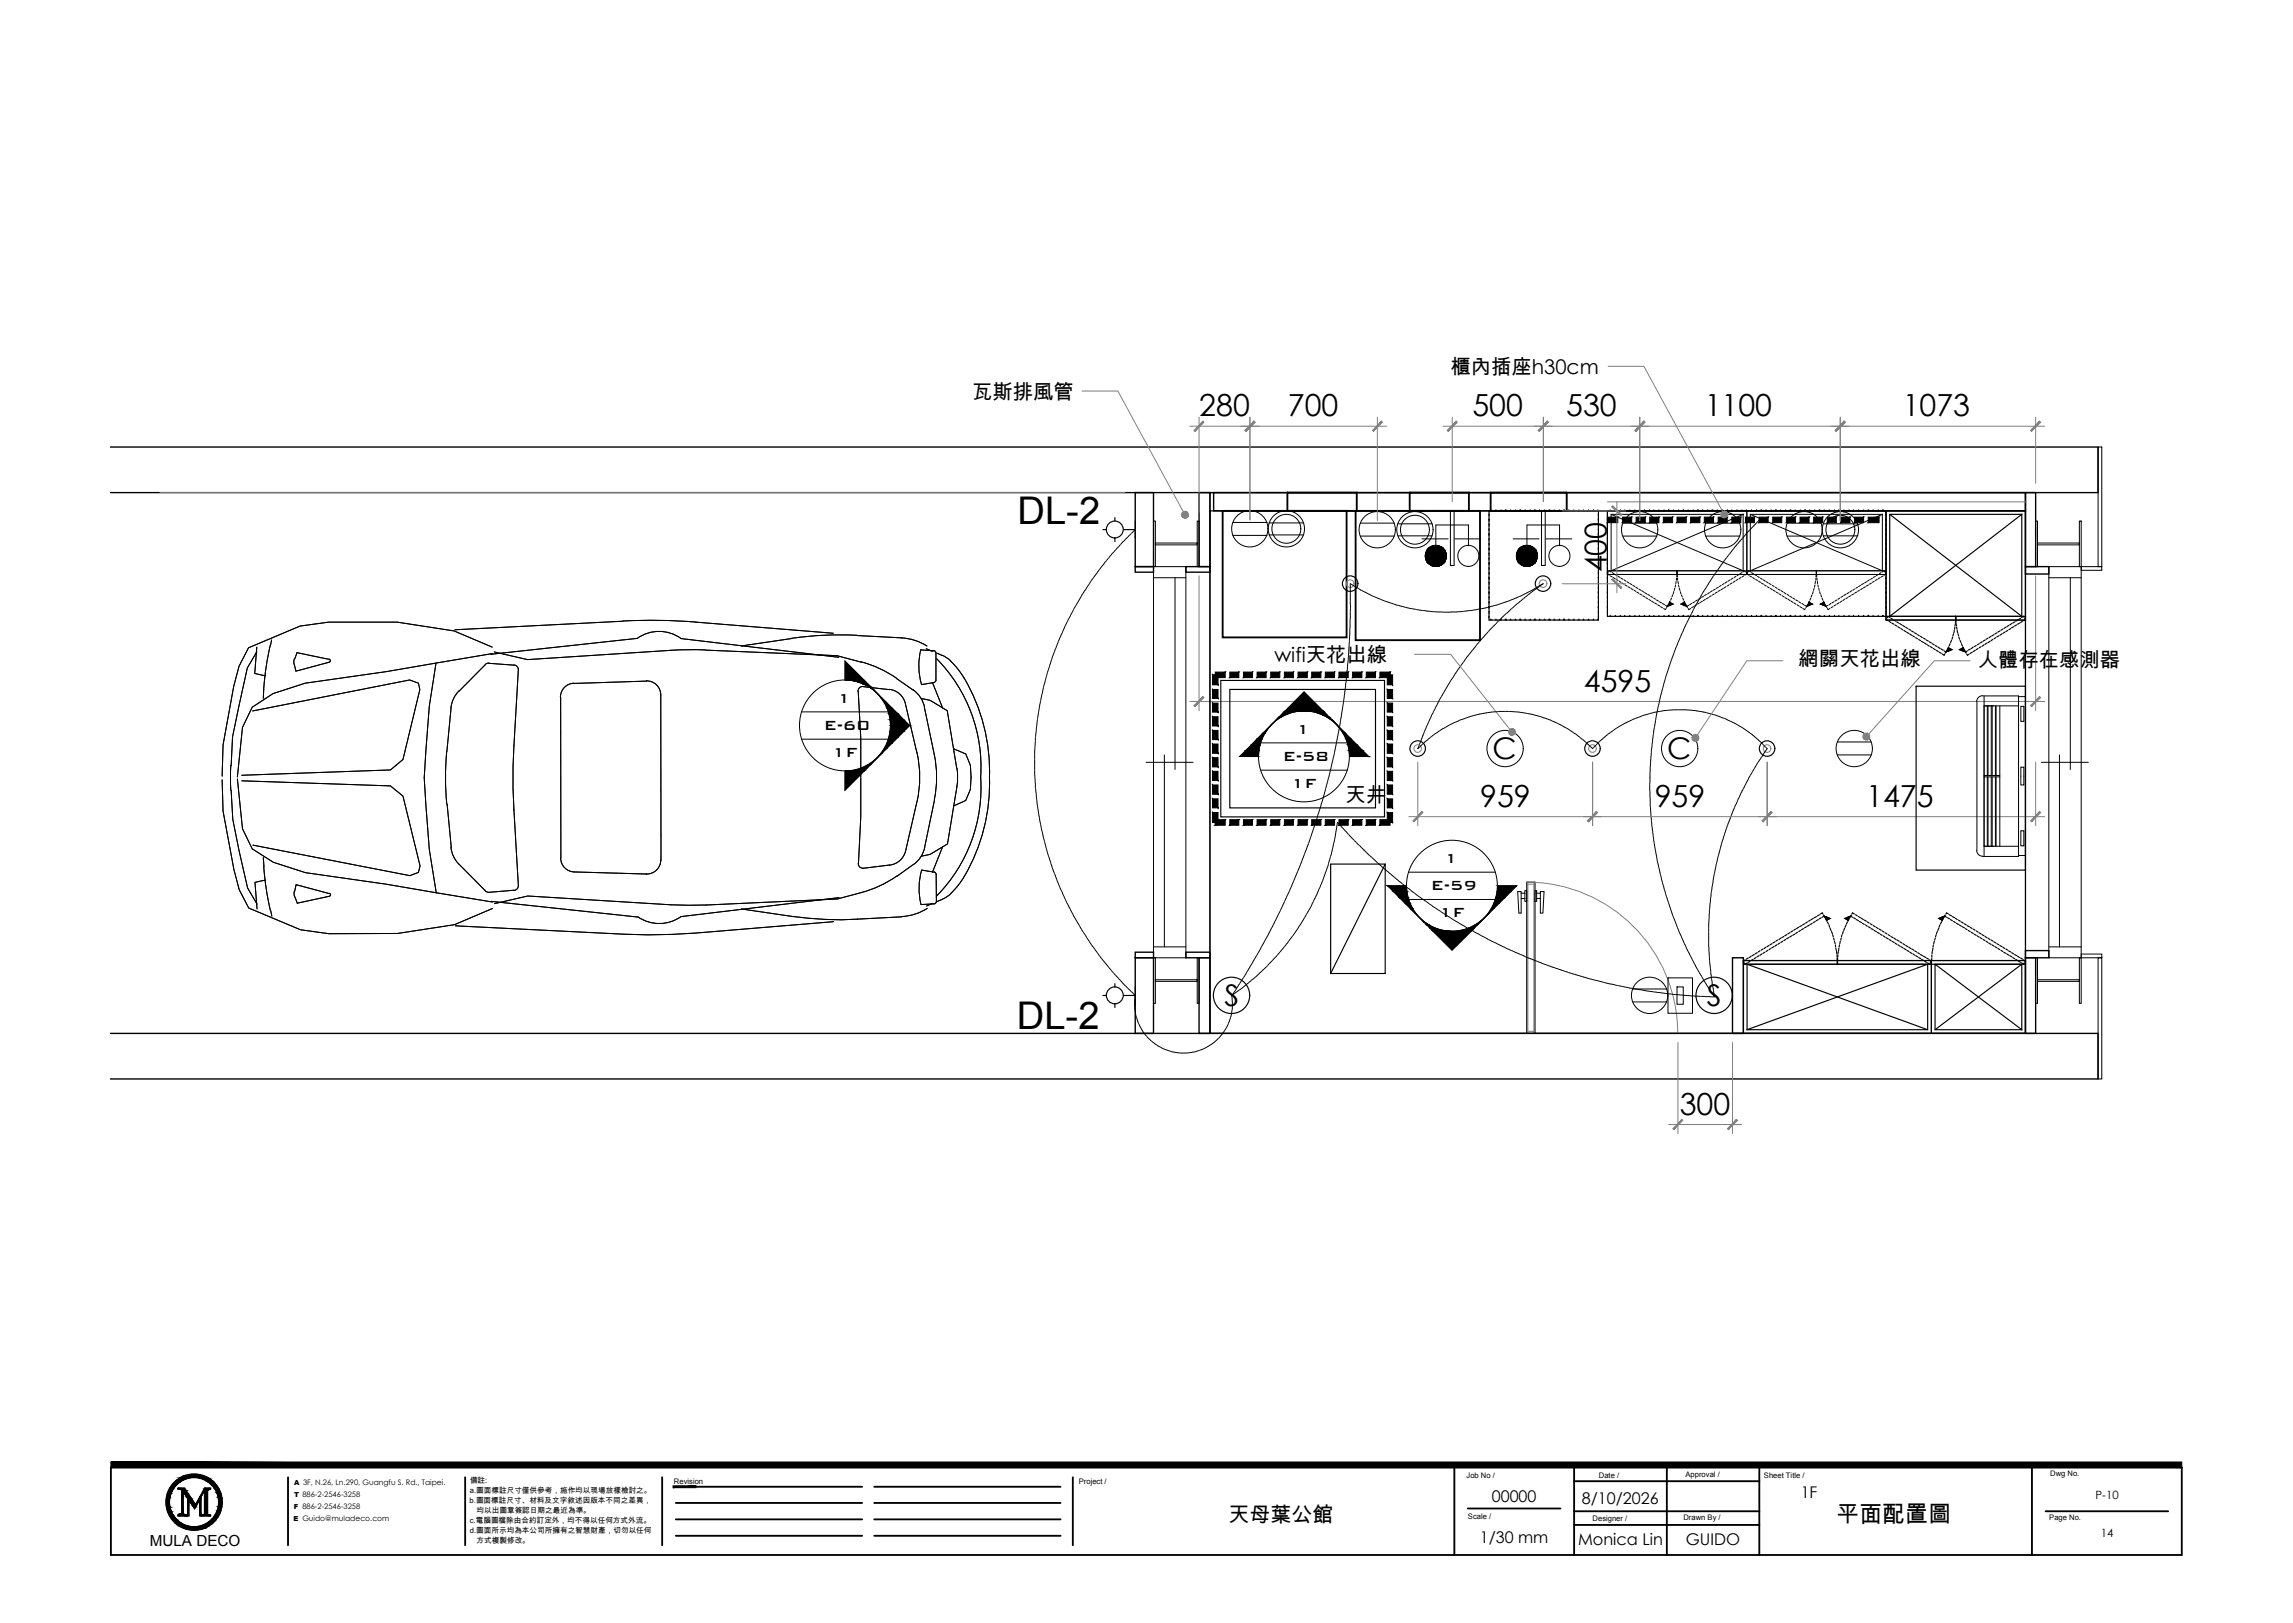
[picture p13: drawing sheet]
<svg xmlns="http://www.w3.org/2000/svg" width="420mm" height="297mm" viewBox="0 0 420 297" stroke-linecap="round" stroke-linejoin="round" font-family="sans-serif">
<defs><g id="words">
<g font-size="7">
<text x="186.3" y="95.9">DL-2</text>
<text x="186.2" y="188.3">DL-2</text>
</g>
<g font-size="5.6">
<text x="219.6" y="76.2">280</text>
<text x="235.8" y="76.2">700</text>
<text x="269.6" y="76.2">500</text>
<text x="286.8" y="76.2">530</text>
<text x="312.1" y="76.2">1100</text>
<text x="348.3" y="76.2">1073</text>
<text x="294.2" y="104.8" transform="rotate(-90 294.2 104.8)">400</text>
<text x="290" y="126.6">4595</text>
<text x="271" y="147.6">959</text>
<text x="303" y="147.6">959</text>
<text x="341.7" y="147.6">1475</text>
<text x="307.5" y="204">300</text>
</g>
<g font-size="5.5">
<text x="273.2" y="139">C</text>
<text x="305.2" y="139">C</text>
<text x="224.2" y="184.2">S</text>
<text x="312.5" y="184.2">S</text>
</g>
<text font-size="4.2" x="336.2" y="278.5">平面配置圖</text>
<text font-size="3.8" x="224.9" y="278.6">天母葉公館</text>
<g font-size="3.7">
<text x="265.5" y="68.5">櫃內插座h30cm</text>
<text x="178" y="73.1">瓦斯排風管</text>
<text x="233.3" y="121.1">wifi天花出線</text>
<text x="329.3" y="121.9">網關天花出線</text>
<text x="362.1" y="122.1">人體存在感測器</text>
<text x="246.4" y="146.7">天井</text>
</g>
<g font-size="3.2">
<text x="153.3" y="128.6">1</text>
<text x="150.8" y="133.6">E-60</text>
<text x="237.3" y="134.3">1</text>
<text x="152.3" y="138.5">1F</text>
<text x="234.9" y="139.3">E-58</text>
<text x="236.3" y="144.1">1F</text>
<text x="264.4" y="157.9">1</text>
<text x="261.9" y="162.9">E-59</text>
<text x="263.4" y="167.8">1F</text>
</g>
<g font-size="3">
<text x="273.1" y="274.9">00000</text>
<text x="289.6" y="275.3">8/10/2026</text>
<text x="329.7" y="274.1">1F</text>
<text x="270.9" y="282.4">1/30 mm</text>
<text x="288.9" y="282.8">Monica Lin</text>
<text x="308.6" y="282.8">GUIDO</text>
</g>
<text font-size="2.8" x="27.4" y="282.9">MULA DECO</text>
<g font-size="2.1">
<text x="383.7" y="274.4">P-10</text>
<text x="384.6" y="281.4">14</text>
</g>
<g font-size="1.4">
<text x="86" y="275">b.圖面標註尺寸、材料及文字敘述因版本不同之差異，</text>
<text x="86" y="273.2">a.圖面標註尺寸僅供參考，施作均以現場放樣檢討之。</text>
<text x="86" y="271.3">備註:</text>
<text x="123.4" y="271.5">Revision</text>
<text x="197.5" y="271.5">Project /</text>
<text x="268.5" y="270.5">Job No /</text>
<text x="292.7" y="270.5">Date /</text>
<text x="308.6" y="270.3">Approval /</text>
<text x="322.9" y="270.5">Sheet Title /</text>
<text x="375.4" y="270.2">Dwg No.</text>
<text x="86" y="278.8">c.電腦圖檔除由合約訂定外，均不得以任何方式外流。</text>
<text x="86" y="280.6">d.圖面所示均為本公司所擁有之智慧財產，切勿以任何</text>
<text x="87.3" y="276.9">均以出圖章簽認日期之最近為準。</text>
<text x="268.8" y="277.9">Scale /</text>
<text x="291.6" y="278.3">Designer /</text>
<text x="308.2" y="278.2">Drawn By /</text>
<text x="375.2" y="278.2">Page No.</text>
<text x="87.3" y="282.4">方式複製修改。</text>
</g>
<g font-size="1.3">
<text x="53.8" y="274">T 886-2-2546-3258</text>
<text x="53.9" y="271.7">A 3F, N.26, Ln.290, Guangfu S. Rd., Taipei.</text>
<text x="53.7" y="278.5">E Guido@muladeco.com</text>
<text x="53.8" y="276.2">F 886-2-2546-3258</text>
</g>
</g></defs>
<!-- layer: 0 -->
<path d="M211.2 95.4h.3v8.3h-.3zM211.5 99.4h7.7v.3h-7.7zM219.2 95.4h.3v8.3h-.3zM372.7 95.4h.3v8.3h-.3zM373 99.4h7.7v.3h-7.7zM380.7 95.4h.3v8.3h-.3zM211.2 175.3h.3v8.3h-.3zM211.5 179.3h7.7v.3h-7.7zM219.2 175.3h.3v8.3h-.3zM372.7 175.3h.3v8.3h-.3zM373 179.3h7.7v.3h-7.7zM380.7 175.3h.3v8.3h-.3z" fill="none" stroke="#000" stroke-width=".18"/>
<!-- layer: I-WALL -->
<g fill="none" stroke="#000" stroke-width=".25">
<path d="M20.2 81.8h363.9v8.4h-363.9M207.8 90.2h3.4v13.5h-3.4zM219.5 90.2h2v13.5h-2zM222.2 90.2h148.6v3.3h-148.6zM370.8 90.2h1.9v13.5h-1.9zM207.8 103.7h3.4v1h-3.4zM217.1 103.7h4.4v1h-4.4zM370.8 103.7h4.3v1.4h-4.3zM207.8 175.3h3.4v13.8h-3.4zM207.8 174.3h3.4v1h-3.4zM217.1 174.3h4.4v1h-4.4zM219.5 175.3h2v13.8h-2z"/>
<path d="M317.2 175.3h2v13.8h-2zM370.8 175.3h1.9v13.8h-1.9zM370.8 174h4.3v1.3h-4.3zM20.2 189.1h363.9v8.4h-363.9"/>
</g>
<!-- layer: I-WALL-FNS -->
<path d="M384.1 81.8h.7v21.9h-.7zM381 103.7h3.8v.7h-3.8zM381 174.6h3.8v.7h-3.8zM384.1 175.3h.7v22.2h-.7z" fill="none" stroke="#000" stroke-width=".18"/>
<!-- layer: DOOR -->
<path d="M279.5 161.4a27.7 27.7 0 0 1 27.7 27.7M279.7 161.4v27.7M279.7 161.8h1.1M280.8 161.4v27.7M279.7 188.8h1.1" fill="none" stroke="#808080" stroke-width=".18"/>
<!-- layer: I-DOOR -->
<path d="M277.9 163.2h.6v.3h.7v-.5h.3v2h-.3v-.5h-.7v2.6h-.4zM278.5 163.5v1M279.2 163.5v1M279.5 161.4h1.5v27.7h-1.5zM281 163h.3v.5h.7v-.3h.7l-.2 3.9h-.5v-2.6h-.7v.5h-.3zM281.3 163.5v1M282 163.5v1" fill="none" stroke="#000" stroke-width=".18"/>
<!-- layer: I-ELEV-DIM -->
<path d="M219.5 105.4v24.7M372.7 105.4v24.7M217.8 128.4h156.5M307.2 190.8v16.7M317.2 190.8v16.7M305.5 205.8h13.3" fill="none" stroke="#808080" stroke-width=".18"/>
<!-- layer: 0 -->
<g fill="#808080" stroke="#808080" stroke-width=".18">
<path d="M371.8 129.1l.1 .2 1.5-1.8zM373.4 127.5l.2 .2-1.7 1.6z"/>
<path d="M220.2 127.5l-1.4 1.8 1.6-1.6zM220.2 127.5l-1.4 1.8-.2-.2z"/>
<path d="M317.9 204.9l-1.5 1.8 1.7-1.7zM317.9 204.9l-1.5 1.8-.1-.1z"/>
<path d="M307.9 204.9l-1.6 1.7 .1 .1zM307.9 204.9l.2 .1-1.7 1.7z"/>
<path d="M216.9 94.2l.3 .6-.3 .1zM216.9 94.2l-.3 .5 .3 .2zM216.4 94.5l.5-.3-.3 .5z"/>
<path d="M216.3 94.2h.6l-.5 .3zM216.4 93.9l-.1 .3h.6zM216.4 93.9l.2-.2 .3 .5z"/>
<path d="M216.6 93.7l.4-.1-.1 .6zM217 93.6l-.1 .6 .4-.5zM217.3 93.7l.2 .2-.6 .3z"/>
<path d="M216.9 94.2l.6-.3 .1 .3zM216.9 94.2l.6 .4 .1-.4zM216.9 94.2l.6 .4-.3 .2z"/>
<path d="M276.8 134l.4 .4-.3 .2zM276.8 134l-.2 .6h.3zM276.3 134.4l.5-.4-.2 .6z"/>
<path d="M276.2 134.1l.6-.1-.5 .4zM276.2 133.7v.4l.6-.1zM276.4 133.5l.4 .5-.6-.3z"/>
<path d="M276.4 133.5l.3-.2 .1 .7zM276.7 133.3l.1 .7 .3-.6zM277.1 133.4l.2 .2-.5 .4z"/>
<path d="M276.8 134l.5-.4 .1 .3zM276.8 134l.6 .2v-.3zM276.8 134l.6 .2-.2 .2z"/>
<path d="M341.1 135l.6-.2-.4 .5zM341.1 134.7v.3l.6-.2zM341.2 134.4l.5 .4-.6-.1z"/>
<path d="M341.2 134.4l.3-.2 .2 .6zM341.5 134.2l.2 .6 .1-.6zM341.8 134.2l.3 .2-.4 .4z"/>
<path d="M342.1 134.4l.2 .2-.6 .2zM341.7 134.8l.6 .1v-.3zM341.7 134.8l.6 .1-.1 .3z"/>
<path d="M341.7 134.8l.5 .4-.3 .2zM341.7 134.8l-.1 .6h.3zM341.7 134.8l-.1 .6-.3-.1z"/>
<path d="M309.8 135.3l.6-.2-.4 .5zM309.8 135v.3l.6-.2zM309.9 134.7l.5 .4-.6-.1z"/>
<path d="M309.9 134.7l.2-.2 .3 .6zM310.1 134.5l.3 .6v-.7zM310.4 134.4l.4 .1-.4 .6z"/>
<path d="M310.8 134.5l.2 .3-.6 .3zM310.4 135.1h.6v-.3zM310.4 135.1h.6l-.1 .3z"/>
<path d="M310.4 135.1l.5 .3-.2 .2zM310.4 135.1v.6l.3-.1zM310.4 135.1v.6l-.4-.1z"/>
<path d="M220.2 77.1l-1.6 1.7 .2 .1zM220.2 77.1l.2 .2-1.6 1.6z"/>
<path d="M229.6 77.1l-1.5 1.8 1.7-1.6zM229.6 77.1l-1.5 1.8-.2-.1z"/>
<path d="M229.6 77.1l-1.5 1.8 1.7-1.6zM229.6 77.1l-1.5 1.8-.2-.1z"/>
<path d="M252.9 77.1l-1.6 1.7 .1 .1zM252.9 77.1l.2 .2-1.7 1.6z"/>
<path d="M373.4 77.1l-1.6 1.7 .1 .1zM373.4 77.1l.2 .2-1.7 1.6z"/>
<path d="M337.6 77.1l-1.4 1.8 1.6-1.6zM337.6 77.1l-1.4 1.8-.2-.1z"/>
<path d="M337.6 77.1l-1.6 1.7 .2 .1zM337.6 77.1l.2 .2-1.6 1.6z"/>
<path d="M301 77.1l-1.5 1.8 1.6-1.6zM301 77.1l-1.5 1.8-.2-.1z"/>
<path d="M373.4 148.5l-1.6 1.7 .1 .2zM373.4 148.5l.2 .2-1.7 1.7z"/>
<path d="M324.3 148.5l-1.5 1.9 1.6-1.7zM324.3 148.5l-1.5 1.9-.2-.2z"/>
<path d="M324.3 148.5l-1.7 1.7 .2 .2zM324.3 148.5l.1 .2-1.6 1.7z"/>
<path d="M292.3 148.5l-1.5 1.9 1.7-1.7zM292.3 148.5l-1.5 1.9-.2-.2z"/>
<path d="M292.3 148.5l-1.7 1.7 .2 .2zM292.3 148.5l.2 .2-1.7 1.7z"/>
<path d="M260.3 148.5l-1.4 1.9 1.6-1.7zM260.3 148.5l-1.4 1.9-.2-.2z"/>
<path d="M283.3 77.1l-1.5 1.8 1.6-1.6zM283.3 77.1l-1.5 1.8-.2-.1z"/>
<path d="M301 77.1l-1.7 1.7 .2 .1zM301 77.1l.1 .2-1.6 1.6z"/>
<path d="M283.3 77.1l-1.7 1.7 .2 .1zM283.3 77.1l.1 .2-1.6 1.6z"/>
<path d="M266.6 77.1l-1.5 1.8 1.7-1.6zM266.6 77.1l-1.5 1.8-.1-.1z"/>
<path d="M315.7 94.1l.3 .6-.3 .1zM315.7 94.1l-.4 .6 .4 .1zM315.1 94.4l.6-.3-.4 .6z"/>
<path d="M315 94.1h.7l-.6 .3zM315.2 93.8l-.2 .3h.7zM315.4 93.6l.3 .5-.5-.3z"/>
<path d="M315.4 93.6l.3-.1v.6zM315.7 93.5v.6l.3-.5zM316 93.6l.2 .2-.5 .3z"/>
<path d="M315.7 94.1l.5-.3 .1 .4zM315.7 94.1l.5 .4 .1-.3zM315.7 94.1l.5 .4-.2 .2z"/>
<path d="M295.3 105.9l-.2 .2 1.8 1.5zM295.1 106.1l1.8 1.5-.2 .1z"/>
<path d="M295.1 92.7l1.6 1.7 .2-.2zM295.1 92.7l.2-.1 1.6 1.6z"/>
</g>
<!-- layer: I-WINDOW -->
<path d="M211.2 103.7h5.9v71.6h-5.9zM211.2 105.7h5.9M215.1 105.7v35.1M375.1 103.7h5.9v71.6h-5.9zM375.1 105.7h5.9M379 105.7v35.1M209.8 139.5h8.6M213.2 138.2v35.1M373.7 139.5h8.6M377 138.2v35.1M211.2 173.3h5.9M375.1 173.3h5.9" fill="none" stroke="#000" stroke-width=".18"/>
<!-- layer: 0 -->
<g fill="none" stroke="#000" stroke-width=".34">
<path d="M223.8 93.5h22.7v23.2h-22.7zM235.7 90.2h12.7v3.3h-12.7zM248.2 93.5h22.8v23.7h-22.8zM258.1 90.2h10.8v3.3h-10.8zM272.9 90.2h13.9v3.3h-13.9zM20.3 268.6h379.1v16h-379.1zM52.7 270.4v12.4M85.2 270.4v12.4M121.2 270.4v12.4M123.7 272.1h34.1M123.7 275.1h34.1M123.7 278.1h34.1"/>
<path d="M160 272.1h34.2M160 275.1h34.2M160 278.1h34.2M196.4 270.4v12.4M266.3 268.6v16M268.7 276.1h17M288.2 276.6h33.9M288.2 271.1h33.9M288.2 279.1h33.9M288.2 268.6v16M305.2 268.6v16M322.1 268.6v16"/>
<path d="M372 268.6v16M374.5 276.6h22.4M123.7 281.1h34.1M160 281.1h34.2"/>
<circle cx="35.5" cy="274.9" r="5.1"/>
<circle cx="35.5" cy="274.9" r="4.8"/>
<circle cx="35.5" cy="274.9" r="4.7"/>
<circle cx="35.5" cy="274.9" r="4.6"/>
</g>
<!-- layer: I-FURN-MLWK-H -->
<g fill="none" stroke="#000" stroke-width=".21">
<path d="M272.6 99.9v.4M272.6 99.7h.1M272.6 99v.4M272.6 98.7h.1M272.6 98.1v.5M272.6 97.9h.1M272.6 97.8h.1M272.6 97.2v.4M272.6 97h.1M272.6 96.4v.3M272.6 96.1h.1M272.6 95.4v.6"/>
<path d="M272.6 95.3h.1M272.6 95.2h.1M272.6 94.5v.5M272.6 94.3h.1M272.6 93.6v.5M272.6 94.1v.2M272.6 94.4v.1M272.6 95v.1M272.6 95.3v.1M272.6 96.1v.2M272.6 96.8v.2M272.6 97.1h.1"/>
<path d="M272.6 97.7v.1M272.6 98v.1M272.6 98.6v.1M272.6 98.8v.2M272.6 99.4v.2M272.6 99.7v.1M272.8 93.5h-.2M272.8 93.5h.1M273 93.5h.1M273 93.5h.2M273.2 93.5h.5M273.8 93.5h.1"/>
<path d="M273.9 93.5h.1M273.9 93.5h.2M274.2 93.5h.3M274.6 93.5h.2M274.8 93.5h.1M274.9 93.5h.1M275 93.5h.4M275.5 93.5h.1M275.6 93.5h.1M275.7 93.5h.1M275.8 93.5h.1M275.9 93.5h.5"/>
<path d="M276.4 93.5h.1M276.5 93.5h.1M276.6 93.5h.2M276.8 93.5h.4M277.2 93.5h.2M277.5 93.5h.1M277.7 93.5h.4M278.2 93.5h.1M278.3 93.5h.1M278.4 93.5h.1M278.5 93.5h.1M278.6 93.5h.4"/>
<path d="M279.1 93.5h.1M279.2 93.5h.1M279.3 93.5h.2M279.5 93.5h.4M279.9 93.5h.2M280.1 93.5h.1M280.2 93.5h.6M280.8 93.5h.1M281 93.5h.1M281.1 93.5h.1M281.2 93.5h.5M281.8 93.5h.1"/>
<path d="M281.9 93.5h.1M281.9 93.5h.2M282.2 93.5h.6M282.8 93.5h.1M282.9 93.5h.1M283 93.5h.4M283.5 93.5h.1M283.6 93.5h.1M283.7 93.5h.1M283.8 93.5h.1M283.9 93.5h.5M284.4 93.5h.1"/>
<path d="M284.6 93.5h.1M284.6 93.5h.2M284.8 93.5h.4M285.2 93.5h.2M285.5 93.5h.1M285.7 93.5h.4M286.2 93.5h.1M286.3 93.5h.1M286.4 93.5h.1M286.5 93.5h.1M286.6 93.5h.4M287.1 93.5h.1"/>
<path d="M287.2 93.5h.1M287.3 93.5h.2M287.5 93.5h.4M287.9 93.5h.2M288.1 93.5h.1M288.2 93.5h.1M288.3 93.5h.5M288.8 93.5h.2M289.1 93.5h.1M289.2 93.5h.5M289.8 93.5h.1M289.9 93.5h.1"/>
<path d="M289.9 93.5h.2M290.2 93.5h.3M290.6 93.5h.2M290.8 93.5h.1M290.9 93.5h.2M291.1 93.5h.4M291.5 93.5h.2M291.7 93.5h.1M291.8 93.5h.1M291.9 93.5h.5M292.4 93.5h.1M292.6 93.5h.1"/>
<path d="M292.6 93.6v.5M292.6 94.3h.1M292.6 94.5v.5M292.6 95.2h.1M292.6 95.3h.1M292.6 95.4v.6M292.6 96.1h.1M292.6 96.4v.3M292.6 97h.1M292.6 97.2v.4M292.6 97.8h.1M292.6 97.9h.1"/>
<path d="M292.6 98.1v.5M292.6 98.7h.1M292.6 99v.4M292.6 99.7h.1M292.6 99.9v.4M292.6 94.1v.2M292.6 94.4v.1M292.6 95v.1M292.6 95.3v.1M292.6 96.1v.2M292.6 96.8v.2M292.6 97.1h.1"/>
<path d="M292.6 97.7v.1M292.6 98v.1M292.6 98.6v.1M292.6 98.8v.2M292.6 99.4v.2M292.6 99.7v.1M294.3 99.9v.4M294.3 99.7h.1M294.3 99v.4M294.3 98.7h.1M294.3 98.1v.5M294.3 97.9h.1"/>
<path d="M294.3 97.8h.1M294.3 97.2v.4M294.3 97h.1M294.3 96.4v.3M294.3 96.1h.1M294.3 95.4v.6M294.3 95.3h.1M294.3 95.2h.1M294.3 94.5v.5M294.3 94.3h.1M294.3 93.6v.5M294.3 94.1v.2"/>
<path d="M294.3 94.4v.1M294.3 95v.1M294.3 95.3v.1M294.3 96.1v.2M294.3 96.8v.2M294.3 97.1h.1M294.3 97.7v.1M294.3 98v.1M294.3 98.6v.1M294.3 98.8v.2M294.3 99.4v.2M294.3 99.7v.1"/>
<path d="M294.6 93.5h-.3M294.7 93.5h.1M294.8 93.5h.1M294.8 93.5h.2M295.1 93.5h.3M295.5 93.5h.2M295.7 93.5h.1M295.8 93.5h.1M295.9 93.5h.5M296.4 93.5h.2M296.7 93.5h.1M296.8 93.5h.5"/>
<path d="M297.3 93.5h.1M297.5 93.5h.1M297.5 93.5h.6M298.1 93.5h.3M298.4 93.5h.1M298.6 93.5h.4M299.1 93.5h.2M299.3 93.5h.1M299.4 93.5h.1M299.5 93.5h.5M300 93.5h.1M300.1 93.5h.1"/>
<path d="M300.2 93.5h.2M300.4 93.5h.4M300.8 93.5h.2M301.1 93.5h.1M301.1 93.5h.2M301.4 93.5h.5M302 93.5h.1M302.2 93.5h.4M302.7 93.5h.1M302.8 93.5h.1M302.8 93.5h.3M303.1 93.5h.5"/>
<path d="M303.6 93.5h.1M303.7 93.5h.1M303.8 93.5h.2M304 93.5h.4M304.4 93.5h.2M304.7 93.5h.1M304.8 93.5h.5M305.3 93.5h.1M305.5 93.5h.1M305.6 93.5h.1M305.8 93.5h.4M306.3 93.5h.1"/>
<path d="M306.4 93.5h.1M306.4 93.5h.2M306.7 93.5h.3M307.1 93.5h.2M307.3 93.5h.1M307.4 93.5h.1M307.5 93.5h.5M308 93.5h.1M308.1 93.5h.1M308.2 93.5h.1M308.3 93.5h.1M308.4 93.5h.5"/>
<path d="M308.9 93.5h.1M309.1 93.5h.1M309.1 93.5h.2M309.4 93.5h.3M309.7 93.5h.3M310 93.5h.1M310 93.5h.6M310.7 93.5h.1M310.8 93.5h.1M310.9 93.5h.1M311 93.5h.1M311.1 93.5h.5"/>
<path d="M311.6 93.5h.1M311.7 93.5h.1M311.8 93.5h.2M312 93.5h.4M312.4 93.5h.2M312.7 93.5h.1M312.8 93.5h.5M313.3 93.5h.1M313.5 93.5h.1M313.6 93.5h.1M313.8 93.5h.4M314.3 93.5h.1"/>
<path d="M314.4 93.5h.1M314.4 93.5h.6M315.1 93.5h.2M315.3 93.5h.1M315.4 93.5h.1M315.5 93.5h.5M316 93.5h.2M316.3 93.5h.1M316.4 93.5h.6M317.1 93.5h.1M317.1 93.5h.2M317.4 93.5h.3"/>
<path d="M317.7 93.5h.3M318 93.5h.1M318 93.5h.2M318.3 93.5h.3M318.7 93.5h.2M318.9 93.5h.1M319 93.5h.1M319.1 93.5h.5M319.6 93.5h.1M319.7 93.5h.1M319.8 93.5h.2M320 93.5h.5"/>
<path d="M320.5 93.5h.1M320.7 93.5h.1M320.7 93.5h.2M321 93.5h.3M321.3 93.5h.2M321.6 93.5h.1M321.8 93.5h.4M322.3 93.5h.1M322.4 93.5h.1M322.5 93.5h.1M322.6 93.5h.1M322.7 93.5h.5"/>
<path d="M323.2 93.5h.1M323.3 93.5h.1M323.4 93.5h.2M323.6 93.5h.4M324 93.5h.2M324.3 93.5h.1M324.4 93.5h.5M324.9 93.5h.1M325.1 93.5h.1M325.2 93.5h.1M325.4 93.5h.4M325.9 93.5h.1"/>
<path d="M326 93.5h.1M326 93.5h.2M326.3 93.5h.3M326.7 93.5h.2M326.9 93.5h.1M327 93.5h.6M327.6 93.5h.1M327.7 93.5h.1M327.8 93.5h.1M327.9 93.5h.1M328 93.5h.5M328.5 93.5h.1"/>
<path d="M328.7 93.5h.1M328.7 93.5h.2M329 93.5h.6M329.6 93.5h.1M329.8 93.5h.4M330.3 93.5h.1M330.4 93.5h.1M330.5 93.5h.1M330.6 93.5h.1M330.7 93.5h.5M331.2 93.5h.1M331.3 93.5h.1"/>
<path d="M331.4 93.5h.2M331.6 93.5h.4M332 93.5h.2M332.3 93.5h.1M332.4 93.5h.5M332.9 93.5h.1M333.1 93.5h.1M333.2 93.5h.1M333.4 93.5h.6M334 93.5h.1M334 93.5h.2M334.3 93.5h.3"/>
<path d="M334.7 93.5h.2M334.9 93.5h.1M335 93.5h.1M335.1 93.5h.5M335.6 93.5h.2M335.9 93.5h.1M336 93.5h.5M336.5 93.5h.1M336.7 93.5h.1M336.7 93.5h.2M337 93.5h.3M337.3 93.5h.3"/>
<path d="M337.6 93.5h.1M337.6 93.5h.2M337.9 93.5h.3M338.3 93.5h.2M338.5 93.5h.1M338.6 93.5h.1M338.7 93.5h.5M339.2 93.5h.1M339.3 93.5h.1M339.4 93.5h.2M339.6 93.5h.5M340.1 93.5h.1"/>
<path d="M340.3 93.5h.1M340.3 93.5h.2M340.6 93.5h.3M340.9 93.5h.3M341.2 93.5h.1M341.4 93.5h.4M341.9 93.5h.1M342 93.5h.1M342.1 93.5h.1M342.2 93.5h.6M342.8 93.5h.1M342.9 93.5h.1"/>
<path d="M343 93.5h.2M343.2 93.5h.4M343.6 93.5h.2M343.9 93.5h.1M344 93.5h.5M344.5 93.5h.1M344.7 93.5h.1M344.8 93.5h.1M345 93.5h.3v.6M345.3 94.3h.1M345.3 94.5v.5M345.3 95.2h.1"/>
<path d="M345.3 95.3h.1M345.3 95.4v.6M345.3 96.1h.1M345.3 96.4v.3M345.3 97h.1M345.3 97.2v.4M345.3 97.8h.1M345.3 97.9h.1M345.3 98.1v.5M345.3 98.7h.1M345.3 99v.4M345.3 99.7h.1"/>
<path d="M345.3 99.9v.4M345.3 93.5h25.5v20h-25.5zM345.3 94.1v.2M345.3 94.4v.1M345.3 95v.1M345.3 95.3v.1M345.3 96.1v.2M345.3 96.8v.2M345.3 97.1h.1M345.3 97.7v.1M345.3 98v.1M345.3 98.6v.1"/>
<path d="M345.3 98.8v.2M345.3 99.4v.2M345.3 99.7v.1M346 94.1l24.1 18.7M370.1 94.1h-24.1v18.7h24.1v-18.7l-24.1 18.7M272.6 113.2v.3h.2M272.6 113h.1M272.6 112.4v.3M272.6 112.1h.1M272.6 111.4v.5M272.6 111.3h.1M272.6 111.2h.1"/>
<path d="M272.6 110.5v.5M272.6 110.3h.1M272.6 109.7v.4M272.6 109.4h.1M272.6 108.8v.4M272.6 108.6h.1M272.6 108.5h.1M272.6 107.9v.5M272.6 107.7h.1M272.6 107v.4M272.6 106.8h.1M272.6 106v.6"/>
<path d="M272.6 105.9h.1M272.6 105.8h.1M272.6 105.2v.4M272.6 105h.1M272.6 104.4v.3M272.6 104.1h.1M272.6 103.4v.5M272.6 103.3h.1M272.6 103.2h.1M272.6 102.5v.5M272.6 102.3h.1M272.6 101.7v.4"/>
<path d="M272.6 101.4h.1M272.6 100.8v.4M272.6 100.6h.1M272.6 100.5h.1M272.6 100.4h.1M272.6 100.5v.1M272.6 100.7h.1M272.6 101.3v.1M272.6 101.5v.2M272.6 102.1v.2M272.6 102.4v.1M272.6 103v.1"/>
<path d="M272.6 103.3v.1M272.6 104h.1M272.6 104.1v.2M272.6 104.8v.2M272.6 105.1h.1M272.6 105.7v.1M272.6 106.6v.1M272.6 106.8v.2M272.6 107.4v.2M272.6 107.7v.1M272.6 108.5v.1M272.6 108.7h.1"/>
<path d="M272.6 109.3v.1M272.6 109.5v.2M272.6 110.1v.2M272.6 110.4v.1M272.6 111v.1M272.6 111.3v.1M272.6 112h.1M272.6 112.1v.2M272.6 112.8v.2M272.6 113.1h.1M272.8 113.5h.1M273 113.5h.1"/>
<path d="M273 113.5h.2M273.2 113.5h.5M273.8 113.5h.1M273.9 113.5h.1M273.9 113.5h.2M274.2 113.5h.3M274.6 113.5h.2M274.8 113.5h.1M274.9 113.5h.1M275 113.5h.4M275.5 113.5h.1M275.6 113.5h.1"/>
<path d="M275.7 113.5h.1M275.8 113.5h.1M275.9 113.5h.5M276.4 113.5h.1M276.5 113.5h.1M276.6 113.5h.2M276.8 113.5h.4M277.2 113.5h.2M277.5 113.5h.1M277.7 113.5h.4M278.2 113.5h.1M278.3 113.5h.1"/>
<path d="M278.4 113.5h.1M278.5 113.5h.1M278.6 113.5h.4M279.1 113.5h.1M279.2 113.5h.1M279.3 113.5h.2M279.5 113.5h.4M279.9 113.5h.2M280.1 113.5h.1M280.2 113.5h.6M280.8 113.5h.1M281 113.5h.1"/>
<path d="M281.1 113.5h.1M281.2 113.5h.5M281.8 113.5h.1M281.9 113.5h.1M281.9 113.5h.2M282.2 113.5h.6M282.8 113.5h.1M282.9 113.5h.1M283 113.5h.4M283.5 113.5h.1M283.6 113.5h.1M283.7 113.5h.1"/>
<path d="M283.8 113.5h.1M283.9 113.5h.5M284.4 113.5h.1M284.6 113.5h.1M284.6 113.5h.2M284.8 113.5h.4M285.2 113.5h.2M285.5 113.5h.1M285.7 113.5h.4M286.2 113.5h.1M286.3 113.5h.1M286.4 113.5h.1"/>
<path d="M286.5 113.5h.1M286.6 113.5h.4M287.1 113.5h.1M287.2 113.5h.1M287.3 113.5h.2M287.5 113.5h.4M287.9 113.5h.2M288.1 113.5h.1M288.2 113.5h.1M288.3 113.5h.5M288.8 113.5h.2M289.1 113.5h.1"/>
<path d="M289.2 113.5h.5M289.8 113.5h.1M289.9 113.5h.1M289.9 113.5h.2M290.2 113.5h.3M290.6 113.5h.2M290.8 113.5h.1M290.9 113.5h.2M291.1 113.5h.4M291.5 113.5h.2M291.7 113.5h.1M291.8 113.5h.1"/>
<path d="M291.9 113.5h.5M292.4 113.5h.1M292.6 113.5h.1M292.6 100.5h.1M292.6 100.6h.1M292.6 100.8v.4M292.6 101.4h.1M292.6 101.7v.4M292.6 102.3h.1M292.6 102.5v.5M292.6 103.2h.1M292.6 103.3h.1"/>
<path d="M292.6 103.4v.5M292.6 104.1h.1M292.6 104.4v.3M292.6 105h.1M292.6 105.2v.4M292.6 105.8h.1M292.6 105.9h.1M292.6 106v.6M292.6 106.8h.1M292.6 107v.4M292.6 107.7h.1M292.6 107.9v.5"/>
<path d="M292.6 108.5h.1M292.6 108.6h.1M292.6 108.8v.4M292.6 109.4h.1M292.6 109.7v.4M292.6 110.3h.1M292.6 110.5v.5M292.6 111.2h.1M292.6 111.3h.1M292.6 111.4v.5M292.6 112.1h.1M292.6 112.4v.3"/>
<path d="M292.6 113h.1M292.6 113.2v.3M292.6 100.4h.1M292.6 100.5v.1M292.6 100.7h.1M292.6 101.3v.1M292.6 101.5v.2M292.6 102.1v.2M292.6 102.4v.1M292.6 103v.1M292.6 103.3v.1M292.6 104h.1"/>
<path d="M292.6 104.1v.2M292.6 104.8v.2M292.6 105.1h.1M292.6 105.7v.1M292.6 106.6v.1M292.6 106.8v.2M292.6 107.4v.2M292.6 107.7v.1M292.6 108.5v.1M292.6 108.7h.1M292.6 109.3v.1M292.6 109.5v.2"/>
<path d="M292.6 110.1v.2M292.6 110.4v.1M292.6 111v.1M292.6 111.3v.1M292.6 112h.1M292.6 112.1v.2M292.6 112.8v.2M292.6 113.1h.1M294.3 112.8h.3M294.3 112.4v.3M294.3 112.1h.1M294.3 111.4v.5"/>
<path d="M294.3 111.3h.1M294.3 111.2h.1M294.3 110.5v.5M294.3 110.3h.1M294.3 109.7v.4M294.3 109.4h.1M294.3 108.8v.4M294.3 108.6h.1M294.3 108.5h.1M294.3 107.9v.5M294.3 107.7h.1M294.3 107v.4"/>
<path d="M294.3 106.8h.1M294.3 106v.6M294.3 105.9h.1M294.3 105.8h.1M294.3 105.2v.4M294.3 105h.1M294.3 104.4v.3M294.3 104.1h.1M294.3 103.4v.5M294.3 103.3h.1M294.3 103.2h.1M294.3 102.5v.5"/>
<path d="M294.3 102.3h.1M294.3 101.7v.4M294.3 101.4h.1M294.3 100.8v.4M294.3 100.6h.1M294.3 100.5h.1M294.3 100.4h.1M294.3 100.5v.1M294.3 100.7h.1M294.3 101.3v.1M294.3 101.5v.2M294.3 102.1v.2"/>
<path d="M294.3 102.4v.1M294.3 103v.1M294.3 103.3v.1M294.3 104h.1M294.3 104.1v.2M294.3 104.8v.2M294.3 105.1h.1M294.3 105.7v.1M294.3 106.6v.1M294.3 106.8v.2M294.3 107.4v.2M294.3 107.7v.1"/>
<path d="M294.3 108.5v.1M294.3 108.7h.1M294.3 109.3v.1M294.3 109.5v.2M294.3 110.1v.2M294.3 110.4v.1M294.3 111v.1M294.3 111.3v.1M294.3 112h.1M294.3 112.1v.2M294.7 112.8h.1M294.8 112.8h.1"/>
<path d="M294.8 112.8h.2M295.1 112.8h.3M295.5 112.8h.2M295.7 112.8h.1M295.8 112.8h.1M295.9 112.8h.5M296.4 112.8h.2M296.7 112.8h.1M296.8 112.8h.5M297.3 112.8h.1M297.5 112.8h.1M297.5 112.8h.6"/>
<path d="M298.1 112.8h.3M298.4 112.8h.1M298.6 112.8h.4M299.1 112.8h.2M299.3 112.8h.1M299.4 112.8h.1M299.5 112.8h.5M300 112.8h.1M300.1 112.8h.1M300.2 112.8h.2M300.4 112.8h.4M300.8 112.8h.2"/>
<path d="M301.1 112.8h.1M301.1 112.8h.2M301.4 112.8h.5M302 112.8h.1M302.2 112.8h.4M302.7 112.8h.1M302.8 112.8h.1M302.8 112.8h.3M303.1 112.8h.5M303.6 112.8h.1M303.7 112.8h.1M303.8 112.8h.2"/>
<path d="M304 112.8h.4M304.4 112.8h.2M304.7 112.8h.1M304.8 112.8h.5M305.3 112.8h.1M305.5 112.8h.1M305.6 112.8h.1M305.8 112.8h.4M306.3 112.8h.1M306.4 112.8h.1M306.4 112.8h.2M306.7 112.8h.3"/>
<path d="M307.1 112.8h.2M307.3 112.8h.1M307.4 112.8h.1M307.5 112.8h.5M308 112.8h.1M308.1 112.8h.1M308.2 112.8h.1M308.3 112.8h.1M308.4 112.8h.5M308.9 112.8h.1M309.1 112.8h.1M309.1 112.8h.2"/>
<path d="M309.4 112.8h.3M309.7 112.8h.3M310 112.8h.1M310 112.8h.6M310.7 112.8h.1M310.8 112.8h.1M310.9 112.8h.1M311 112.8h.1M311.1 112.8h.5M311.6 112.8h.1M311.7 112.8h.1M311.8 112.8h.2"/>
<path d="M312 112.8h.4M312.4 112.8h.2M312.7 112.8h.1M312.8 112.8h.5M313.3 112.8h.1M313.5 112.8h.1M313.6 112.8h.1M313.8 112.8h.4M314.3 112.8h.1M314.4 112.8h.1M314.4 112.8h.6M315.1 112.8h.2"/>
<path d="M315.3 112.8h.1M315.4 112.8h.1M315.5 112.8h.5M316 112.8h.2M316.3 112.8h.1M316.4 112.8h.6M317.1 112.8h.1M317.1 112.8h.2M317.4 112.8h.3M317.7 112.8h.3M318 112.8h.1M318 112.8h.2"/>
<path d="M318.3 112.8h.3M318.7 112.8h.2M318.9 112.8h.1M319 112.8h.1M319.1 112.8h.5M319.6 112.8h.1M319.7 112.8h.1M319.8 112.8h.2M320 112.8h.5M320.5 112.8h.1M320.7 112.8h.1M320.7 112.8h.2"/>
<path d="M321 112.8h.3M321.3 112.8h.2M321.6 112.8h.1M321.8 112.8h.4M322.3 112.8h.1M322.4 112.8h.1M322.5 112.8h.1M322.6 112.8h.1M322.7 112.8h.5M323.2 112.8h.1M323.3 112.8h.1M323.4 112.8h.2"/>
<path d="M323.6 112.8h.4M324 112.8h.2M324.3 112.8h.1M324.4 112.8h.5M324.9 112.8h.1M325.1 112.8h.1M325.2 112.8h.1M325.4 112.8h.4M325.9 112.8h.1M326 112.8h.1M326 112.8h.2M326.3 112.8h.3"/>
<path d="M326.7 112.8h.2M326.9 112.8h.1M327 112.8h.6M327.6 112.8h.1M327.7 112.8h.1M327.8 112.8h.1M327.9 112.8h.1M328 112.8h.5M328.5 112.8h.1M328.7 112.8h.1M328.7 112.8h.2M329 112.8h.6"/>
<path d="M329.6 112.8h.1M329.8 112.8h.4M330.3 112.8h.1M330.4 112.8h.1M330.5 112.8h.1M330.6 112.8h.1M330.7 112.8h.5M331.2 112.8h.1M331.3 112.8h.1M331.4 112.8h.2M331.6 112.8h.4M332 112.8h.2"/>
<path d="M332.3 112.8h.1M332.4 112.8h.5M332.9 112.8h.1M333.1 112.8h.1M333.2 112.8h.1M333.4 112.8h.6M334 112.8h.1M334 112.8h.2M334.3 112.8h.3M334.7 112.8h.2M334.9 112.8h.1M335 112.8h.1"/>
<path d="M335.1 112.8h.5M335.6 112.8h.2M335.9 112.8h.1M336 112.8h.5M336.5 112.8h.1M336.7 112.8h.1M336.7 112.8h.2M337 112.8h.3M337.3 112.8h.3M337.6 112.8h.1M337.6 112.8h.2M337.9 112.8h.3"/>
<path d="M338.3 112.8h.2M338.5 112.8h.1M338.6 112.8h.1M338.7 112.8h.5M339.2 112.8h.1M339.3 112.8h.1M339.4 112.8h.2M339.6 112.8h.5M340.1 112.8h.1M340.3 112.8h.1M340.3 112.8h.2M340.6 112.8h.3"/>
<path d="M340.9 112.8h.3M341.2 112.8h.1M341.4 112.8h.4M341.9 112.8h.1M342 112.8h.1M342.1 112.8h.1M342.2 112.8h.6M342.8 112.8h.1M342.9 112.8h.1M343 112.8h.2M343.2 112.8h.4M343.6 112.8h.2"/>
<path d="M343.9 112.8h.1M344 112.8h.5M344.5 112.8h.1M344.7 112.8h.1M344.8 112.8h.1M345.3 100.5h.1M345.3 100.6h.1M345.3 100.8v.4M345.3 101.4h.1M345.3 101.7v.4M345.3 102.3h.1M345.3 102.5v.5"/>
<path d="M345.3 103.2h.1M345.3 103.3h.1M345.3 103.4v.5M345.3 104.1h.1M345.3 104.4v.3M345.3 105h.1M345.3 105.2v.4M345.3 105.8h.1M345.3 105.9h.1M345.3 106v.6M345.3 106.8h.1M345.3 107v.4"/>
<path d="M345.3 107.7h.1M345.3 107.9v.5M345.3 108.5h.1M345.3 108.6h.1M345.3 108.8v.4M345.3 109.4h.1M345.3 109.7v.4M345.3 110.3h.1M345.3 110.5v.5M345.3 111.2h.1M345.3 111.3h.1M345.3 111.4v.5"/>
<path d="M345.3 112.1h.1M345.3 112.4v.3M345.3 112.8h-.3M345.3 112.8h12.7v.7h-12.7zM345.3 100.4h.1M345.3 100.5v.1M345.3 100.7h.1M345.3 101.3v.1M345.3 101.5v.2M345.3 102.1v.2M345.3 102.4v.1M345.3 103v.1"/>
<path d="M345.3 103.3v.1M345.3 104h.1M345.3 104.1v.2M345.3 104.8v.2M345.3 105.1h.1M345.3 105.7v.1M345.3 106.6v.1M345.3 106.8v.2M345.3 107.4v.2M345.3 107.7v.1M345.3 108.5v.1M345.3 108.7h.1"/>
<path d="M345.3 109.3v.1M345.3 109.5v.2M345.3 110.1v.2M345.3 110.4v.1M345.3 111v.1M345.3 111.3v.1M345.3 112h.1M345.3 112.1v.2M345.4 113.2l-.1 .2 .3 .2M345.6 113v-.2l.4 .2M345.8 113.7l.4 .2M346.2 113.1l.3 .3"/>
<path d="M346.4 114l.3 .2M346.7 113.5l.4 .2M346.9 114.4l.4 .2M347.2 113.8l.4 .2M347.5 114.7l.3 .2M347.8 114.1l.4 .3M348 115l.3 .3M348.3 114.5l.4 .2M348.6 115.4l.3 .2M348.9 114.8l.3 .2M349.1 115.7l.3 .2M349.4 115.1l.4 .2"/>
<path d="M349.6 116l.4 .3M350 115.5l.3 .2M350.2 116.4l.3 .2M350.5 115.8l.4 .2M350.7 116.7l.4 .2M351.1 116.1l.3 .3M351.3 117l.3 .2M351.6 116.4l.3 .3M351.8 117.4l.4 .2M352.2 116.8l.3 .2M352.3 117.7l.4 .2M352.7 117.1l.3 .2"/>
<path d="M352.9 118l.3 .3M353.2 117.5l.4 .2M353.4 118.3l.4 .3M353.8 117.8l.3 .2M353.9 118.7l.4 .2M354.3 118.1l.4 .2M354.5 119l.4 .2M354.8 118.4l.4 .3M355 119.4l.4 .2M355.4 118.8l.4 .2M355.6 119.7l.3 .2 .2-.2M355.9 119.1l.4 .2"/>
<path d="M356.5 118.9l-.2 .5M356.7 118.6l.7 .3-1.1 .4-.2 .2M356.8 118.4l-.2 .4M357 117.8l-.1 .4M357.3 117.2l-.2 .4M357.5 116.6l-.1 .4M357.7 116l-.2 .4M357.8 115.4l-.1 .4M357.9 114.8l-.1 .4M358 114.1l-.1 .4M358 113.9l.1-.4v.4M358 112.8h12.8v.7h-12.8z"/>
<path d="M358 112.8l.1 .5M358.1 114.1l.1 .4M358.2 114.8l.1 .4M358.3 115.4l.1 .4M358.5 116l.1 .4M358.6 116.6l.2 .4M358.8 117.2l.2 .4M359.1 117.8l.2 .4M359.4 118.4l.2 .4M359.4 118.6l-.6 .3 1.1 .4v.2M359.6 118.9l.3 .5M360.1 119.7l.1 .2 .3-.2"/>
<path d="M360.2 119.1l-.3 .2M360.8 118.8l-.4 .2M361.1 119.4l-.4 .2M361.3 118.4l-.4 .3M361.6 119l-.3 .2M361.8 118.1l-.3 .2M362.1 118.7l-.3 .2M362.4 117.8l-.4 .2M362.7 118.3l-.3 .3M362.9 117.5l-.4 .2M363.2 118l-.3 .3M363.5 117.1l-.4 .2"/>
<path d="M363.8 117.7l-.4 .2M364 116.8l-.4 .2M364.3 117.4l-.3 .2M364.5 116.4l-.3 .3M364.9 117l-.4 .2M365.1 116.1l-.4 .3M365.4 116.7l-.3 .2M365.6 115.8l-.4 .2M366 116.4l-.4 .2M366.2 115.5l-.4 .2M366.5 116l-.4 .3M366.7 115.1l-.4 .2"/>
<path d="M367.1 115.7l-.4 .2M367.2 114.8l-.3 .2M367.6 115.4l-.4 .2M367.8 114.5l-.4 .2M368.1 115l-.3 .3M368.3 114.1l-.4 .3M368.7 114.7l-.4 .2M368.9 113.8l-.4 .2M369.2 114.4l-.4 .2M369.4 113.5l-.4 .2M369.8 114l-.4 .2M369.9 113.1l-.3 .3"/>
<path d="M370.1 113l.4-.2 .1 .2M370.3 113.7l-.4 .2M370.7 113.2l.1 .2-.3 .2M319.2 175.8h34.4v13.3h-34.4zM319.2 175.8h17.2v.7h-17.2zM319.5 175.7l-.3 .2 .1 .2M319.9 176.5l33 12M319.9 176.2l-.4 .3-.1-.2M320.1 175.3l-.4 .2M320.4 175.9l-.3 .2M320.6 175l-.3 .2M321 175.6l-.4 .2"/>
<path d="M321.2 174.7l-.4 .2M321.5 175.2l-.3 .3M321.7 174.4l-.4 .2M322.1 174.9l-.4 .2M322.2 174l-.3 .2M322.6 174.6l-.4 .2M322.8 173.7l-.4 .2M323.1 174.3l-.3 .2M323.3 173.3l-.3 .3M323.7 173.9l-.4 .2M323.9 173l-.4 .3M324.2 173.6l-.3 .2"/>
<path d="M324.4 172.7l-.4 .2M324.8 173.3l-.4 .2M325 172.4l-.4 .2M325.3 172.9l-.4 .3M325.5 172l-.4 .2M325.8 172.6l-.3 .2M326 171.7l-.3 .2M326.4 172.3l-.4 .2M326.6 171.4l-.4 .2M326.9 171.9l-.3 .3M327.1 171.1l-.3 .2M327.5 171.6l-.4 .2"/>
<path d="M327.7 170.7l-.4 .2M328 171.3l-.4 .2M328.2 170.4l-.3 .2M328.6 171l-.4 .2M328.7 170l-.3 .3M329.1 170.6l-.4 .2M329.3 169.7l-.4 .3M329.6 170.3l-.3 .2M329.8 169.4l-.3 .2M330.2 170l-.4 .2M330.4 169.1l-.4 .2M330.7 169.6l-.3 .2"/>
<path d="M330.9 168.7l-.3 .2M331.3 169.3l-.4 .2M331.5 168.4l-.4 .2M331.8 169l-.3 .2M332 168l-.4 .3M332.3 168.6l-.3 .3M332.6 167.8l-.4 .2M332.9 168.3l-.4 .2M333.1 167.4l-.4 .2M333.3 167.3l.3-.2 .1 .2M333.4 168l-.3 .2M333.9 167.5l.1 .2 1.1 .4-.7 .3"/>
<path d="M334 167.7l-.4 .2M334 167.6l.2 .4M334.2 168.2l.3 .4M334.5 168.7l.3 .4M334.8 169.3l.2 .4M335.1 169.9l.1 .4M335.3 170.5l.2 .4M335.5 171.1l.1 .4M335.7 171.7l.1 .4M335.9 172.3l.1 .4M336 172.9l.1 .4M336.1 173.6l.1 .4"/>
<path d="M336.2 174.1l.1 .5M336.3 175.4l.1 .4M336.3 174.8v.4M336.4 176.1v.4M336.4 175.8h17.2v.7h-17.2zM336.5 175.4l-.1 .4M336.5 174.8v.4M336.6 174.1l-.1 .5M336.7 173.6l-.1 .4M336.8 172.9l-.1 .4M336.9 172.3l-.1 .4M337.1 171.7l-.1 .4"/>
<path d="M337.3 171.1l-.2 .4M337.5 170.5l-.2 .4M337.7 169.9l-.1 .4M338 169.3l-.2 .4M338.2 168.7l-.1 .4M338.5 168.2l-.1 .4M338.8 167.7l.4 .2M338.8 167.6l-.1 .4M338.9 167.5l-.1 .2-1 .4 .6 .3M339 167.3l.2-.2 .3 .2M339.4 168l.3 .2M339.7 167.4l.3 .2"/>
<path d="M339.9 168.3l.4 .2M340.3 167.8l.3 .2M340.4 168.6l.4 .3M340.8 168l.4 .3M341 169l.3 .2M341.3 168.4l.4 .2M341.5 169.3l.4 .2M341.9 168.7l.3 .2M342.1 169.6l.3 .2M342.4 169.1l.4 .2M342.6 170l.4 .2M343 169.4l.3 .2"/>
<path d="M343.1 170.3l.4 .2M343.5 169.7l.4 .3M343.7 170.6l.4 .2M344 170l.4 .3M344.2 171l.4 .2M344.6 170.4l.3 .2M344.8 171.3l.3 .2M345.1 170.7l.4 .2M345.3 171.6l.4 .2M345.7 171.1l.3 .2M345.8 171.9l.4 .3M346.2 171.4l.4 .2"/>
<path d="M346.4 172.3l.4 .2M346.7 171.7l.4 .2M346.9 172.6l.4 .2M347.3 172l.4 .2M347.5 172.9l.3 .3M347.8 172.4l.4 .2M348 173.3l.4 .2M348.4 172.7l.3 .2M348.6 173.6l.3 .2M348.9 173l.4 .3M349.1 173.9l.4 .2M349.4 173.3l.4 .3"/>
<path d="M349.7 174.3l.3 .2M350 173.7l.4 .2M350.2 174.6l.3 .2M350.5 174l.4 .2M350.7 174.9l.4 .2M351.1 174.4l.3 .2M351.3 175.2l.3 .3M351.6 174.7l.4 .2M351.8 175.6l.4 .2M352.2 175l.3 .2M352.4 175.9l.3 .2M352.7 175.3l.4 .2"/>
<path d="M352.9 176.5l-33 12v-12h33v12h-33M352.9 176.2l.4 .3 .1-.2M353.3 175.7l.3 .2-.1 .2M353.6 175.8h17.2v13.3h-17.2zM353.6 175.8h17.2v.7h-17.2zM353.6 176.1v.4M353.7 175.4l-.1 .4M353.7 174.8v.4M353.8 174.1l-.1 .5M353.9 173.6l-.1 .4M354 172.9l-.1 .4M354.1 172.3l-.1 .4"/>
<path d="M354.3 176.5l15.8 12v-12h-15.8v12h15.8M354.3 171.7l-.1 .4M354.5 171.1l-.1 .4M354.7 170.5l-.2 .4M355 169.9l-.2 .4M355.2 169.3l-.2 .4M355.5 168.7l-.3 .4M355.8 168.2l-.3 .4M356 167.7l.4 .2M356.1 167.6l-.3 .4M356.1 167.5l-.1 .2-1 .4 .6 .3M356.3 167.3l.1-.2 .3 .2"/>
<path d="M356.6 168l.3 .2M356.9 167.4l.4 .2M357.1 168.3l.3 .2M357.4 167.8l.4 .2M357.7 168.6l.3 .3M358 168l.3 .3M358.2 169l.3 .2M358.5 168.4l.4 .2M358.7 169.3l.4 .2M359.1 168.7l.3 .2M359.3 169.6l.3 .2M359.6 169.1l.4 .2"/>
<path d="M359.8 170l.4 .2M360.2 169.4l.3 .2M360.4 170.3l.3 .2M360.7 169.7l.3 .3M360.9 170.6l.4 .2M361.3 170l.3 .3M361.4 171l.4 .2M361.8 170.4l.3 .2M362 171.3l.4 .2M362.3 170.7l.4 .2M362.5 171.6l.4 .2M362.9 171.1l.3 .2"/>
<path d="M363.1 171.9l.3 .3M363.4 171.4l.4 .2M363.6 172.3l.4 .2M364 171.7l.3 .2M364.1 172.6l.4 .2M364.5 172l.4 .2M364.7 172.9l.4 .3M365 172.4l.4 .2M365.2 173.3l.4 .2M365.6 172.7l.4 .2M365.8 173.6l.3 .2M366.1 173l.4 .3"/>
<path d="M366.3 173.9l.4 .2M366.7 173.3l.3 .3M366.8 174.3l.4 .2M367.2 173.7l.4 .2M367.4 174.6l.4 .2M367.7 174l.4 .2M367.9 174.9l.4 .2M368.3 174.4l.4 .2M368.5 175.2l.3 .3M368.8 174.7l.4 .2M369 175.6l.4 .2M369.4 175l.3 .2"/>
<path d="M369.6 175.9l.3 .2M369.9 175.3l.4 .2M370.1 176.2l.4 .3 .1-.2M370.1 176.5l-15.8 12M370.4 175.7l.4 .2-.1 .2"/>
</g>
<g fill="#000" stroke="#000" stroke-width=".18">
<path d="M356.7 118.6l-.4 .7 .4-.1zM356.7 118.6l.7 .3-.7 .3z"/>
<path d="M359.4 118.6l.5 .7-.5-.1zM358.8 118.9l.6 .3v-.6z"/>
<path d="M334 167.7l.4 .1v.6zM334.4 167.8v.6l.7-.3z"/>
<path d="M338.4 167.8v.6l.4-.7zM337.8 168.1l.6-.3v.6z"/>
<path d="M355.6 167.8v.6l.4-.7zM355 168.1l.6-.3v.6z"/>
</g>
<!-- layer: I-FURN-MLWK-L -->
<g fill="none" stroke="#000" stroke-width=".18">
<path d="M294.3 93.5h25.5v11.6h-25.5zM295 94.1l24.1 10.4M319.1 94.1h-24.1v10.4h24.1v-10.4l-24.1 10.4M319.8 93.5h25.5v11.6h-25.5zM320.4 94.1l24.2 10.4M344.6 94.1h-24.2v10.4h24.2v-10.4l-24.2 10.4M294.3 104.5h12.7v.6h-12.7zM294.4 104.8l-.1 .3 .3 .2M294.5 104.7l.1-.2 .4 .2M294.8 105.4l.4 .2M295.2 104.8l.3 .2M295.3 105.7l.4 .2"/>
<path d="M295.7 105.1l.4 .3M295.9 106l.3 .2M296.2 105.5l.4 .2M296.4 106.4l.4 .2M296.8 105.8l.3 .2M297 106.7l.3 .2M297.3 106.1l.4 .3M297.5 107l.4 .3M297.9 106.5l.3 .2M298.1 107.4l.3 .2M298.4 106.8l.4 .2M298.6 107.7l.3 .2"/>
<path d="M298.9 107.1l.4 .2M299.2 108l.3 .2M299.5 107.5l.3 .2M299.7 108.4l.3 .2M300 107.8l.4 .2M300.2 108.7l.4 .2M300.6 108.1l.3 .3M300.8 109l.3 .2M301.1 108.4l.4 .3M301.3 109.4l.4 .2M301.7 108.8l.3 .2M301.9 109.7l.3 .2"/>
<path d="M302.2 109.1l.3 .2M302.4 110l.4 .3M302.8 109.5l.3 .2M302.9 110.3l.4 .3M303.3 109.8l.3 .2M303.5 110.7l.4 .2M303.8 110.1l.4 .2M304 111l.4 .2M304.4 110.4l.3 .3M304.6 111.4l.3 .2 .1-.2M304.9 110.8l.4 .2M305.5 110.6l-.2 .4"/>
<path d="M305.7 110.2l.6 .4-1 .4-.2 .2M305.8 110.1l-.3 .3M306 109.5l-.2 .3M306.2 108.9l-.1 .3M306.4 108.3l-.1 .4M306.6 107.7l-.1 .4M306.8 107l-.1 .5M306.9 106.4l-.1 .4M307 105.8l-.1 .4M307 105.1v.5M307 104.5h12.8v.6h-12.8zM307 104.5l.1 .4"/>
<path d="M307 104.5v.4M307.1 105.1v.5M307.1 105.8l.1 .4M307.2 106.4l.1 .4M307.3 107l.1 .5M307.5 107.7l.1 .4M307.6 108.3l.1 .4M307.8 108.9l.2 .3M308.1 109.5l.1 .3M308.3 110.1l.2 .3M308.4 110.2l-.7 .4 1.1 .4 .1 .2M308.6 110.6l.2 .4"/>
<path d="M309.1 111.4l.1 .2 .3-.2M309.2 110.8l-.4 .2M309.7 110.4l-.3 .3M310.1 111l-.4 .2M310.2 110.1l-.3 .2M310.6 110.7l-.4 .2M310.8 109.8l-.4 .2M311.1 110.3l-.3 .3M311.3 109.5l-.3 .2M311.7 110l-.4 .3M311.9 109.1l-.4 .2M312.2 109.7l-.3 .2"/>
<path d="M312.4 108.8l-.3 .2M312.8 109.4l-.4 .2M313 108.4l-.4 .3M313.3 109l-.3 .2M313.5 108.1l-.4 .3M313.8 108.7l-.3 .2M314.1 107.8l-.4 .2M314.4 108.4l-.4 .2M314.6 107.5l-.4 .2M314.9 108l-.3 .2M315.1 107.1l-.3 .2M315.5 107.7l-.4 .2"/>
<path d="M315.7 106.8l-.4 .2M316 107.4l-.3 .2M316.2 106.5l-.4 .2M316.6 107l-.4 .3M316.8 106.1l-.4 .3M317.1 106.7l-.4 .2M317.3 105.8l-.4 .2M317.7 106.4l-.4 .2M317.8 105.5l-.3 .2M318.2 106l-.4 .2M318.4 105.1l-.4 .3M318.7 105.7l-.3 .2"/>
<path d="M318.9 104.8l-.4 .2M319.1 104.7l.3-.2 .2 .2M319.3 105.4l-.4 .2M319.7 104.8l.1 .3M319.8 104.5h12.8v.6h-12.8zM319.8 105.1l.4 .2M319.8 105.1l-.4 .2M319.9 104.8l-.1 .3M320 104.7l.2-.2 .3 .2M320.3 105.4l.4 .2M320.7 104.8l.3 .2M320.9 105.7l.3 .2"/>
<path d="M321.2 105.1l.4 .3M321.4 106l.4 .2M321.8 105.5l.3 .2M321.9 106.4l.4 .2M322.3 105.8l.4 .2M322.5 106.7l.4 .2M322.8 106.1l.4 .3M323 107l.4 .3M323.4 106.5l.4 .2M323.6 107.4l.3 .2M323.9 106.8l.4 .2M324.1 107.7l.4 .2"/>
<path d="M324.5 107.1l.3 .2M324.6 108l.4 .2M325 107.5l.4 .2M325.2 108.4l.4 .2M325.5 107.8l.4 .2M325.7 108.7l.4 .2M326.1 108.1l.4 .3M326.3 109l.3 .2M326.6 108.4l.4 .3M326.8 109.4l.4 .2M327.2 108.8l.3 .2M327.3 109.7l.4 .2"/>
<path d="M327.7 109.1l.4 .2M327.9 110l.4 .3M328.2 109.5l.4 .2M328.5 110.3l.3 .3M328.8 109.8l.4 .2M329 110.7l.3 .2M329.3 110.1l.4 .2M329.5 111l.4 .2M329.9 110.4l.3 .3M330.1 111.4l.3 .2 .1-.2M330.4 110.8l.4 .2M330.9 110.6l-.2 .4"/>
<path d="M331.2 110.2l.6 .4-1 .4-.1 .2M331.2 110.1l-.1 .3M331.5 109.5l-.1 .3M331.8 108.9l-.2 .3M332 108.3l-.2 .4M332.1 107.7l-.1 .4M332.3 107l-.1 .5M332.4 106.4l-.1 .4M332.5 105.8l-.1 .4M332.5 105.1v.5M332.6 104.5h12.7v.6h-12.7zM332.6 104.5v.4"/>
<path d="M332.6 104.5l-.1 .4M332.6 105.1v.5M332.6 105.8l.1 .4M332.7 106.4l.1 .4M332.8 107l.1 .5M333 107.7l.1 .4M333.1 108.3l.2 .4M333.4 108.9l.1 .3M333.6 109.5l.1 .3M333.8 110.1l.2 .3M333.9 110.2l-.6 .4 1 .4 .2 .2M334.1 110.6l.2 .4"/>
<path d="M334.5 111.4l.2 .2 .3-.2M334.7 110.8l-.4 .2M335.2 110.4l-.3 .3M335.6 111l-.4 .2M335.8 110.1l-.4 .2M336.1 110.7l-.3 .2M336.3 109.8l-.4 .2M336.7 110.3l-.4 .3M336.8 109.5l-.3 .2M337.2 110l-.4 .3M337.4 109.1l-.4 .2M337.7 109.7l-.3 .2"/>
<path d="M337.9 108.8l-.3 .2M338.3 109.4l-.4 .2M338.5 108.4l-.4 .3M338.8 109l-.4 .2M339 108.1l-.3 .3M339.4 108.7l-.4 .2M339.5 107.8l-.3 .2M339.9 108.4l-.4 .2M340.1 107.5l-.3 .2M340.4 108l-.3 .2M340.6 107.1l-.3 .2M341 107.7l-.4 .2"/>
<path d="M341.2 106.8l-.4 .2M341.5 107.4l-.3 .2M341.7 106.5l-.3 .2M342.1 107l-.4 .3M342.3 106.1l-.4 .3M342.6 106.7l-.3 .2M342.8 105.8l-.3 .2M343.1 106.4l-.3 .2M343.4 105.5l-.4 .2M343.7 106l-.3 .2M343.9 105.1l-.4 .3M344.2 105.7l-.3 .2"/>
<path d="M344.4 104.8l-.3 .2M344.6 104.7l.4-.2 .1 .2M344.8 105.4l-.4 .2M345.2 104.8l.1 .3-.3 .2"/>
</g>
<g fill="#000" stroke="#000" stroke-width=".18">
<path d="M305.7 110.2l-.4 .8 .4-.2zM305.7 110.2l.6 .4-.6 .2z"/>
<path d="M308.4 110.2l.4 .8-.4-.2zM307.7 110.6l.7 .2v-.6z"/>
<path d="M331.2 110.2l-.4 .8 .4-.2zM331.2 110.2l.6 .4-.6 .2z"/>
<path d="M333.9 110.2l.4 .8-.4-.2zM333.3 110.6l.6 .2v-.6z"/>
</g>
<!-- layer: I-WAT -->
<g fill="none" stroke="#000" stroke-width=".18">
<path d="M260.3 98.6h4.8M262.9 99.9v-3.8h5.9v3.8M262.9 93.5h5.9M265.5 93.5h.7v10h-.7zM266.3 98.6h4.8M277 98.6h4.8M279.6 99.9v-3.8h5.9v3.8M279.6 93.5h5.9M282.2 93.5h.7v10h-.7zM283 98.6h4.8"/>
<circle cx="262.9" cy="101.7" r="1.93"/>
<circle cx="268.8" cy="101.7" r="1.93"/>
<circle cx="279.5" cy="101.7" r="1.93"/>
<circle cx="285.5" cy="101.7" r="1.93"/>
</g>
<g fill="#000" stroke="#000" stroke-width=".18">
<path d="M261.1 101.2v1.1zM261.1 101.2l-.1 .7z"/>
<path d="M261.1 101.2v1.1zM261.1 101.2l-.1 .7z"/>
<path d="M261.1 101.2v1.1zM261.1 101.2l-.1 .7z"/>
<path d="M261.2 100.9l-.1 1.4 .1 .3zM261.2 100.9l-.1 1.4v-1.1z"/>
<path d="M261.2 100.9l-.1 1.4 .1 .3zM261.2 100.9l-.1 1.4v-1.1z"/>
<path d="M261.2 100.9l-.1 1.4 .1 .3zM261.2 100.9l-.1 1.4v-1.1z"/>
<path d="M261.4 100.6l-.2 2 .2 .3zM261.4 100.6l-.2 2v-1.7z"/>
<path d="M261.4 100.6l-.2 2 .2 .3zM261.4 100.6l-.2 2v-1.7z"/>
<path d="M261.4 100.6l-.2 2 .2 .3zM261.4 100.6l-.2 2v-1.7z"/>
<path d="M261.6 100.3l-.2 2.6 .2 .3zM261.6 100.3l-.2 2.6v-2.3z"/>
<path d="M261.6 100.3l-.2 2.6 .2 .3zM261.6 100.3l-.2 2.6v-2.3z"/>
<path d="M261.6 100.3l-.2 2.6 .2 .3zM261.6 100.3l-.2 2.6v-2.3z"/>
<path d="M261.9 100.1l-.3 3.1 .3 .2zM261.6 100.3l.3-.2-.3 3.1z"/>
<path d="M261.9 100.1l-.3 3.1 .3 .2zM261.6 100.3l.3-.2-.3 3.1z"/>
<path d="M261.9 100.1l-.3 3.1 .3 .2zM261.6 100.3l.3-.2-.3 3.1z"/>
<path d="M262.2 100l-.3 3.4 .3 .1zM261.9 100.1l.3-.1-.3 3.4z"/>
<path d="M262.2 100l-.3 3.4 .3 .1zM261.9 100.1l.3-.1-.3 3.4z"/>
<path d="M262.2 100l-.3 3.4 .3 .1zM261.9 100.1l.3-.1-.3 3.4z"/>
<path d="M262.5 99.9l-.3 3.6 .3 .1zM262.2 100l.3-.1-.3 3.6z"/>
<path d="M262.5 99.9l-.3 3.6 .3 .1zM262.2 100l.3-.1-.3 3.6z"/>
<path d="M262.5 99.9l-.3 3.6 .3 .1zM262.2 100l.3-.1-.3 3.6z"/>
<path d="M262.9 99.9l-.4 3.7 .4 .1zM262.5 99.9h.4l-.4 3.7z"/>
<path d="M262.9 99.9l-.4 3.7 .4 .1zM262.5 99.9h.4l-.4 3.7z"/>
<path d="M262.9 99.9l-.4 3.7 .4 .1zM262.5 99.9h.4l-.4 3.7z"/>
<path d="M263.2 99.9l-.3 3.8 .3-.1zM262.9 99.9h.3l-.3 3.8z"/>
<path d="M263.2 99.9l-.3 3.8 .3-.1zM262.9 99.9h.3l-.3 3.8z"/>
<path d="M263.2 99.9l-.3 3.8 .3-.1zM262.9 99.9h.3l-.3 3.8z"/>
<path d="M263.6 100l-.4 3.6 .4-.1zM263.2 99.9l.4 .1-.4 3.6z"/>
<path d="M263.6 100l-.4 3.6 .4-.1zM263.2 99.9l.4 .1-.4 3.6z"/>
<path d="M263.6 100l-.4 3.6 .4-.1zM263.2 99.9l.4 .1-.4 3.6z"/>
<path d="M263.9 100.1l-.3 3.4 .3-.1zM263.6 100l.3 .1-.3 3.4z"/>
<path d="M263.9 100.1l-.3 3.4 .3-.1zM263.6 100l.3 .1-.3 3.4z"/>
<path d="M263.9 100.1l-.3 3.4 .3-.1zM263.6 100l.3 .1-.3 3.4z"/>
<path d="M264.2 100.3l-.3 3.1 .3-.2zM263.9 100.1l.3 .2-.3 3.1z"/>
<path d="M264.2 100.3l-.3 3.1 .3-.2zM263.9 100.1l.3 .2-.3 3.1z"/>
<path d="M264.2 100.3l-.3 3.1 .3-.2zM263.9 100.1l.3 .2-.3 3.1z"/>
<path d="M264.4 100.6l-.2 2.6 .2-.3zM264.2 100.3l.2 .3-.2 2.6z"/>
<path d="M264.4 100.6l-.2 2.6 .2-.3zM264.2 100.3l.2 .3-.2 2.6z"/>
<path d="M264.4 100.6l-.2 2.6 .2-.3zM264.2 100.3l.2 .3-.2 2.6z"/>
<path d="M264.6 100.9l-.2 2 .2-.3zM264.4 100.6l.2 .3-.2 2z"/>
<path d="M264.6 100.9l-.2 2 .2-.3zM264.4 100.6l.2 .3-.2 2z"/>
<path d="M264.6 100.9l-.2 2 .2-.3zM264.4 100.6l.2 .3-.2 2z"/>
<path d="M264.7 101.2l-.1 1.4 .1-.3zM264.6 100.9l.1 .3-.1 1.4z"/>
<path d="M264.7 101.2l-.1 1.4 .1-.3zM264.6 100.9l.1 .3-.1 1.4z"/>
<path d="M264.7 101.2l-.1 1.4 .1-.3zM264.6 100.9l.1 .3-.1 1.4z"/>
<path d="M264.8 101.6l-.1 .7zM264.7 101.2v1.1z"/>
<path d="M264.8 101.6l-.1 .7zM264.7 101.2v1.1z"/>
<path d="M264.8 101.6l-.1 .7zM264.7 101.2v1.1z"/>
<path d="M277.7 101.2v1.1zM277.7 101.2v.7z"/>
<path d="M277.7 101.2v1.1zM277.7 101.2v.7z"/>
<path d="M277.7 101.2v1.1zM277.7 101.2v.7z"/>
<path d="M277.9 100.9l-.2 1.4 .2 .3zM277.9 100.9l-.2 1.4v-1.1z"/>
<path d="M277.9 100.9l-.2 1.4 .2 .3zM277.9 100.9l-.2 1.4v-1.1z"/>
<path d="M277.9 100.9l-.2 1.4 .2 .3zM277.9 100.9l-.2 1.4v-1.1z"/>
<path d="M278 100.6l-.1 2 .1 .3zM278 100.6l-.1 2v-1.7z"/>
<path d="M278 100.6l-.1 2 .1 .3zM278 100.6l-.1 2v-1.7z"/>
<path d="M278 100.6l-.1 2 .1 .3zM278 100.6l-.1 2v-1.7z"/>
<path d="M278.3 100.3l-.3 2.6 .3 .3zM278.3 100.3l-.3 2.6v-2.3z"/>
<path d="M278.3 100.3l-.3 2.6 .3 .3zM278.3 100.3l-.3 2.6v-2.3z"/>
<path d="M278.3 100.3l-.3 2.6 .3 .3zM278.3 100.3l-.3 2.6v-2.3z"/>
<path d="M278.5 100.1l-.2 3.1 .2 .2zM278.3 100.3l.2-.2-.2 3.1z"/>
<path d="M278.5 100.1l-.2 3.1 .2 .2zM278.3 100.3l.2-.2-.2 3.1z"/>
<path d="M278.5 100.1l-.2 3.1 .2 .2zM278.3 100.3l.2-.2-.2 3.1z"/>
<path d="M278.9 100l-.4 3.4 .4 .1zM278.5 100.1l.4-.1-.4 3.4z"/>
<path d="M278.9 100l-.4 3.4 .4 .1zM278.5 100.1l.4-.1-.4 3.4z"/>
<path d="M278.9 100l-.4 3.4 .4 .1zM278.5 100.1l.4-.1-.4 3.4z"/>
<path d="M279.2 99.9l-.3 3.6 .3 .1zM278.9 100l.3-.1-.3 3.6z"/>
<path d="M279.2 99.9l-.3 3.6 .3 .1zM278.9 100l.3-.1-.3 3.6z"/>
<path d="M279.2 99.9l-.3 3.6 .3 .1zM278.9 100l.3-.1-.3 3.6z"/>
<path d="M279.6 99.9l-.4 3.7 .4 .1zM279.2 99.9h.4l-.4 3.7z"/>
<path d="M279.6 99.9l-.4 3.7 .4 .1zM279.2 99.9h.4l-.4 3.7z"/>
<path d="M279.6 99.9l-.4 3.7 .4 .1zM279.2 99.9h.4l-.4 3.7z"/>
<path d="M279.9 99.9l-.3 3.8 .3-.1zM279.6 99.9h.3l-.3 3.8z"/>
<path d="M279.9 99.9l-.3 3.8 .3-.1zM279.6 99.9h.3l-.3 3.8z"/>
<path d="M279.9 99.9l-.3 3.8 .3-.1zM279.6 99.9h.3l-.3 3.8z"/>
<path d="M280.2 100l-.3 3.6 .3-.1zM279.9 99.9l.3 .1-.3 3.6z"/>
<path d="M280.2 100l-.3 3.6 .3-.1zM279.9 99.9l.3 .1-.3 3.6z"/>
<path d="M280.2 100l-.3 3.6 .3-.1zM279.9 99.9l.3 .1-.3 3.6z"/>
<path d="M280.6 100.1l-.4 3.4 .4-.1zM280.2 100l.4 .1-.4 3.4z"/>
<path d="M280.6 100.1l-.4 3.4 .4-.1zM280.2 100l.4 .1-.4 3.4z"/>
<path d="M280.6 100.1l-.4 3.4 .4-.1zM280.2 100l.4 .1-.4 3.4z"/>
<path d="M280.8 100.3l-.2 3.1 .2-.2zM280.6 100.1l.2 .2-.2 3.1z"/>
<path d="M280.8 100.3l-.2 3.1 .2-.2zM280.6 100.1l.2 .2-.2 3.1z"/>
<path d="M280.8 100.3l-.2 3.1 .2-.2zM280.6 100.1l.2 .2-.2 3.1z"/>
<path d="M281.1 100.6l-.3 2.6 .3-.3zM280.8 100.3l.3 .3-.3 2.6z"/>
<path d="M281.1 100.6l-.3 2.6 .3-.3zM280.8 100.3l.3 .3-.3 2.6z"/>
<path d="M281.1 100.6l-.3 2.6 .3-.3zM280.8 100.3l.3 .3-.3 2.6z"/>
<path d="M281.2 100.9l-.1 2 .1-.3zM281.1 100.6l.1 .3-.1 2z"/>
<path d="M281.2 100.9l-.1 2 .1-.3zM281.1 100.6l.1 .3-.1 2z"/>
<path d="M281.2 100.9l-.1 2 .1-.3zM281.1 100.6l.1 .3-.1 2z"/>
<path d="M281.4 101.2l-.2 1.4 .2-.3zM281.2 100.9l.2 .3-.2 1.4z"/>
<path d="M281.4 101.2l-.2 1.4 .2-.3zM281.2 100.9l.2 .3-.2 1.4z"/>
<path d="M281.4 101.2l-.2 1.4 .2-.3zM281.2 100.9l.2 .3-.2 1.4z"/>
<path d="M281.5 101.6l-.1 .7zM281.4 101.2v1.1z"/>
<path d="M281.5 101.6l-.1 .7zM281.4 101.2v1.1z"/>
<path d="M281.5 101.6l-.1 .7zM281.4 101.2v1.1z"/>
</g>
<!-- layer: I-E-SYMB -->
<g fill="none" stroke="#000" stroke-width=".18">
<path d="M225.7 98h6.3M225.7 95.6h6.3M232.4 95.7h6.3M232.4 97.9h6.3M249.1 95.7h6.2M249.1 98.1h6.2M255.9 95.9h6.3M255.9 98.1h6.3M297.1 95.7h6.2M297.1 98.1h6.2M312.3 98.1h6.2M312.3 95.7h6.2"/>
<path d="M327.2 98.1h6.2M327.2 95.7h6.2M333.8 95.9h6.3M333.8 98.1h6.3M336.4 138.2h6.2M336.4 135.8h6.2M305.4 179h4.5v6.4h-4.5zM298.9 181h6.2M298.9 183.4h6.3M307 180.6h1.2v3.2h-1.2z"/>
<circle cx="228.8" cy="96.8" r="3.3"/>
<circle cx="235.5" cy="96.8" r="3.3"/>
<circle cx="235.5" cy="96.8" r="2.65"/>
<circle cx="252.1" cy="97" r="3.3"/>
<circle cx="259" cy="97" r="3.3"/>
<circle cx="259" cy="97" r="2.65"/>
<circle cx="300.2" cy="97" r="3.3"/>
<circle cx="315.4" cy="97" r="3.3"/>
<circle cx="330.3" cy="97" r="3.3"/>
<circle cx="336.9" cy="97" r="3.3"/>
<circle cx="336.9" cy="97" r="2.65"/>
<circle cx="275.6" cy="137" r="3.3"/>
<circle cx="307.5" cy="137" r="3.3"/>
<circle cx="339.5" cy="137" r="3.3"/>
<circle cx="302" cy="182.2" r="3.3"/>
</g>
<!-- layer: 0 -->
<path d="M198.1 71.6h6.6l12.2 22.6M294.4 67h6.6l14.7 27.1M259 119.7h6.6l11.2 14.3M326.4 120.9h-6.6l-9.4 14.2M360.7 120.9h-6.6l-12.4 13.9" fill="none" stroke="#808080" stroke-width=".18"/>
<!-- layer: I-CLNG-LITE -->
<g fill="none" stroke="#000" stroke-width=".21">
<path d="M201.9 96.9h.7M204.1 94.7v.7M204.1 98.5v.6M205.7 96.9h2.1M207.8 95.4v3.1M201.9 182.2h.7M204.1 180v.7M204.1 183.8v.6M205.7 182.2h2.1M207.8 180.7v3.1"/>
<circle cx="204.1" cy="96.9" r="1.55"/>
<circle cx="247.2" cy="106.8" r="1.42"/>
<circle cx="282.5" cy="106.8" r="1.42"/>
<circle cx="259.6" cy="137" r="1.42"/>
<circle cx="291.6" cy="137" r="1.42"/>
<circle cx="323.5" cy="137" r="1.42"/>
<circle cx="204.1" cy="182.2" r="1.55"/>
</g>
<g fill="none" stroke="#808080" stroke-width=".18">
<circle cx="247.2" cy="106.8" r=".7"/>
<circle cx="282.5" cy="106.8" r=".7"/>
<circle cx="259.6" cy="137" r=".7"/>
<circle cx="291.6" cy="137" r=".7"/>
<circle cx="323.5" cy="137" r=".7"/>
</g>
<!-- layer: I-CLNG-LITE-SWITCH -->
<g fill="none" stroke="#000" stroke-width=".21">
<circle cx="225.5" cy="182.2" r="3.3"/>
<circle cx="313.8" cy="182.2" r="3.3"/>
</g>
<!-- layer: I-CLNG-LITE-CIRCUIT -->
<g fill="none" stroke="#000" stroke-width=".18">
<path d="M205.1 99.7l-.3 .3M205.2 99.6h.1M205.6 99.2l-.3 .3M205.7 99.1h-.1M206 98.7l-.3 .3M206.1 98.6v.1M206.5 98.3l-.3 .3M206.6 98.2h.1M207 97.8l-.3 .3M207.1 97.7h-.1M207.5 97.3l-.3 .3M207.5 97.2v.1"/>
<path d="M207.8 96.9l-.2 .2M317.8 99.9l-.1 .1M318.1 99.6l-.3 .3M318.2 99.4v.1M318.5 99l-.3 .4M318.6 98.9v.1M319 98.6l-.3 .3M319.1 98.5h-.1M319.4 98.1l-.3 .3M319.5 97.9l-.1 .1M319.8 97.6l-.2 .3M319.9 97.4v.1"/>
<path d="M320.3 97.1l-.3 .3M320.4 96.9v.1M320.7 96.6l-.3 .3M320.9 96.5h-.1M321.2 96.1l-.3 .3M321.3 96h.1M321.7 95.6l-.3 .3M321.8 95.5h-.1M322.1 95.2l-.3 .2M192.8 119.9v.1M193 119.5l-.2 .3M193 119.3v.1"/>
<path d="M193.2 118.8l-.1 .4M193.3 118.7l-.1 .1M193.4 118.2l-.1 .4M193.5 118.1h.1M193.7 117.6l-.2 .4M193.7 117.4v.1M194 117l-.2 .3M194 116.8v.1M194.2 116.4l-.2 .3M194.3 116.2v.1M194.5 115.8l-.2 .3M194.5 115.6v.1"/>
<path d="M194.8 115.1l-.2 .4M194.8 115h.1M195 114.5l-.2 .4M195.1 114.4v.1M195.3 113.9l-.2 .4M195.4 113.8v.1M195.6 113.4l-.2 .3M195.7 113.2v.1M195.9 112.8l-.2 .3M196 112.6v.1M196.2 112.2l-.2 .3M196.3 112v.1"/>
<path d="M196.5 111.6l-.1 .3M196.6 111.4v.1M196.9 111l-.2 .3M197 110.9h-.1M197.2 110.4l-.2 .4M197.3 110.3h.1M197.6 109.8l-.3 .4M197.6 109.7v.1M197.9 109.2l-.2 .4M198 109.1l-.1 .1M198.2 108.7l-.2 .3M198.3 108.5v.1"/>
<path d="M198.6 108.1l-.2 .4M198.7 108l-.1 .1M199 107.6l-.3 .3M199 107.4v.1M199.3 107l-.2 .3M199.4 106.9h.1M199.7 106.5l-.2 .3M199.8 106.3l-.1 .1M200.1 105.9l-.3 .3M200.2 105.8h-.1M200.5 105.4l-.3 .3M200.6 105.2l-.1 .1"/>
<path d="M200.9 104.8l-.3 .4M200.9 104.7v.1M201.2 104.3l-.2 .3M201.4 104.2h-.1M201.7 103.7l-.3 .4M201.7 103.6v.1M202.1 103.2l-.3 .4M202.2 103.1l-.1 .1M202.5 102.7l-.3 .3M202.6 102.6h.1M202.9 102.2l-.3 .3M203 102.1h.1"/>
<path d="M203.3 101.7l-.2 .3M203.4 101.5v.1M203.8 101.2l-.3 .3M203.9 101.1h-.1M204.2 100.7l-.3 .3M204.3 100.6h.1M204.7 100.2l-.3 .3M204.8 100.1h-.1M246.9 120h.1M246.9 119.5v.4M246.9 119.3v.1M247 118.8l-.1 .4"/>
<path d="M247 118.6v.1M247 118.1v.4M247 118v.1M247 117.5v.4M247 117.3v.1M247.1 116.8l-.1 .4M247.1 116.6v.1M247.1 115.5v.4M247.1 116.1v.4M247.1 115.3v.1M247.1 115.9v.1M247.2 114.8l-.1 .4"/>
<path d="M247.2 113.3v.1M247.2 113.4v.5M247.2 113.9v.1M247.2 114.1v.4M247.2 114.6v.1M247.2 107.3v.1M247.2 107.5v.4M247.2 108v.5M247.2 108.6v.1M247.2 108.8v.4M247.2 109.3v.1M247.2 109.5v.4"/>
<path d="M247.2 110v.1M247.2 110.1v.5M247.2 112h.1M247.2 112.1v.5M247.2 112.6v.1M247.2 112.8v.4M247.2 110.6l.1 .1M247.3 111.4l-.1 .5M247.3 110.8v.4M247.3 111.3v.1M247.4 106.9l-.2-.1v.4M247.5 107h.1"/>
<path d="M247.6 107l.3 .3M248 107.3h.1M248.2 107.4l.3 .2M248.6 107.6l.1 .1M248.7 107.7l.4 .3M249.2 108h.1M249.3 108.1l.4 .2M249.8 108.3v.1M249.9 108.4l.4 .2M250.3 108.6l.1 .1M250.5 108.7l.4 .2M250.9 108.9l.1 .1"/>
<path d="M251.1 109l.4 .2M251.6 109.2h.1M251.7 109.2l.4 .2M252.2 109.5h.1M252.3 109.5l.4 .2M252.8 109.7h.1M252.9 109.8l.4 .1M253.4 110h.1M253.6 110l.3 .1M254 110.2h.1M254.2 110.2l.4 .1M254.7 110.4h.1"/>
<path d="M254.8 110.4l.4 .2M255.3 110.6h.1M255.5 110.6l.3 .2M255.9 110.8h.1M256.1 110.8l.4 .1M256.6 110.9l.1 .1M256.7 111l.5 .1M257.2 111.1l.1 .1M257.4 111.2l.4 .1M257.9 111.3h.1M258 111.3l.4 .1M258.5 111.4h.1"/>
<path d="M258.7 111.4l.4 .1M259.2 111.5h.1M259.4 111.6h.3M259.8 111.7h.1M260 111.7h.4M260.5 111.7h.1M260.7 111.7l.4 .1M261.1 111.8h.1M261.3 111.8l.4 .1M261.8 111.9h.1M262 111.9l.4 .1M262.5 112h.1"/>
<path d="M262.7 112h.4M263.2 112h.1M263.3 112h.4M263.8 112h.1M264 112h.4M264.5 112h.1M264.7 112h.4M265.2 112h.1M265.8 112h-.5M265.8 112h.1M266 112h.4M266.5 112h.1"/>
<path d="M267.1 112h-.5M267.2 112h.1M267.7 111.9l-.4 .1M267.9 111.9h-.1M268.4 111.8l-.4 .1M268.5 111.8h.1M269 119.7l-.2 .3M269.1 111.7l-.5 .1M269.1 119.6h.1M269.1 111.7h.1M269.4 119.2l-.2 .3M269.6 119l-.1 .1"/>
<path d="M269.7 111.7h-.4M269.8 111.7h.1M269.9 118.6l-.3 .4M269.9 118.5v.1M270.3 118.1l-.3 .4M270.4 118l-.1 .1M270.4 111.6h-.5M270.5 111.5h.1M270.7 117.6l-.3 .3M270.8 117.5h-.1M271 111.4l-.4 .1M271.1 111.4h.1"/>
<path d="M271.1 117.1l-.2 .3M271.3 117h-.1M271.6 116.6l-.3 .3M271.7 116.5l-.1 .1M271.7 111.3l-.4 .1M271.9 111.3h-.1M272 116.1l-.3 .3M272.1 116v.1M272.3 111.2l-.4 .1M272.4 115.6l-.2 .3M272.5 111.1l-.1 .1M272.6 115.5l-.1 .1"/>
<path d="M273 111l-.4 .1M273 115l-.4 .4M273.1 110.9v.1M273.4 114.7l-.3 .3M273.6 110.8l-.4 .1M273.8 110.8h-.1M273.8 114.2l-.4 .4M274 114.1h-.1M274.3 110.6l-.4 .2M274.3 113.7l-.3 .3M274.3 110.6h.1M274.4 113.6v.1"/>
<path d="M274.8 113.2l-.3 .3M274.9 113.1v.1M274.9 110.4l-.4 .2M275 110.4h.1M275.3 112.8l-.4 .3M275.4 112.6l-.1 .1M275.5 110.2l-.3 .1M275.6 110.2h.1M275.7 112.3l-.3 .3M275.9 112.2l-.1 .1M276.2 110l-.5 .1M276.3 111.9l-.3 .3"/>
<path d="M276.3 110h.1M276.4 111.7l-.1 .1M276.7 111.4l-.3 .3M276.8 109.8l-.4 .1M276.8 111.3v.1M276.8 109.7h.1M277.2 111l-.3 .2M277.4 110.9h-.1M277.4 109.5l-.4 .2M277.5 109.5h.1M277.7 110.5l-.3 .3M277.9 110.4l-.1 .1"/>
<path d="M278 109.2l-.4 .2M278.2 109.2h-.1M278.2 110.1l-.3 .3M278.4 110l-.1 .1M278.6 109l-.4 .2M278.8 109.7l-.3 .3M278.8 108.9l-.1 .1M278.9 109.6h-.1M279.2 108.7l-.4 .2M279.3 109.2l-.3 .3M279.3 108.6v.1M279.4 109.2h-.1"/>
<path d="M279.8 108.8l-.3 .3M279.8 108.4l-.4 .2M279.9 108.3h.1M279.9 108.7v.1M280.3 108.4l-.3 .3M280.4 108.1l-.4 .2M280.4 108.3v.1M280.5 108h.1M280.9 108l-.4 .3M281 107.9l-.1 .1M281 107.7l-.4 .2M281.1 107.6l-.1 .1"/>
<path d="M281.4 107.6l-.3 .3M281.5 107.6h.1M281.5 107.4l-.3 .2M281.7 107.3h-.1M281.9 107.3l-.3 .2M282.1 107.1l-.1 .1M282.1 107l-.3 .3M282.3 107h-.1M282.3 106.9l.2-.1-.4 .3M306.4 119.7l-.1 .3M306.5 119.5l-.1 .1M306.6 119l-.1 .4"/>
<path d="M306.7 118.9h.1M306.9 118.4l-.2 .4M306.9 118.3h.1M307.2 117.8l-.2 .4M307.2 117.6v.1M307.4 117.2l-.2 .3M307.5 117v.1M307.7 116.6l-.2 .4M307.7 116.4v.1M307.9 115.9l-.2 .4M308 115.8v.1M308.2 115.3l-.2 .4"/>
<path d="M308.3 115.2l-.1 .1M308.5 114.7l-.2 .4M308.6 114.6l-.1 .1M308.8 114.1l-.2 .4M308.8 114h.1M309.1 113.5l-.3 .4M309.1 113.4h.1M309.4 112.9l-.3 .4M309.4 112.8h.1M309.7 112.3l-.2 .4M309.7 112.2v.1M310 111.7l-.2 .4"/>
<path d="M310 111.6v.1M310.2 111.2l-.1 .3M310.3 111v.1M310.6 110.6l-.2 .3M310.7 110.4l-.1 .1M310.9 110l-.2 .3M311 109.8v.1M311.3 109.4l-.2 .4M311.3 109.2v.1M311.6 108.8l-.3 .4M311.6 108.7h.1M311.9 108.2l-.2 .4"/>
<path d="M312 108.1l-.1 .1M312.3 107.7l-.3 .3M312.4 107.6h-.1M312.6 107.1l-.2 .4M312.7 107h.1M313 106.5l-.3 .4M313.1 106.4l-.1 .1M313.3 106l-.2 .3M313.4 105.9h.1M313.7 105.4l-.2 .4M313.8 105.3v.1M314.1 104.9l-.3 .3"/>
<path d="M314.2 104.8h-.1M314.4 104.3l-.2 .4M314.6 104.2l-.1 .1M314.9 103.8l-.3 .3M314.9 103.7h.1M315.2 103.2l-.2 .4M315.3 103.1v.1M315.6 102.7l-.2 .3M315.7 102.6h.1M316 102.2l-.2 .3M316.1 102.1h.1M316.4 101.7l-.2 .3"/>
<path d="M316.5 101.5v.1M316.9 101.1l-.3 .4M316.9 101v.1M317.2 100.6l-.2 .4M317.4 100.5h-.1M317.7 100.1l-.3 .3M189.4 137.7v.4M189.4 137.5v.1M189.4 138.2v.1M189.4 138.4v.4M189.4 138.9v.1M189.4 139.1v.3"/>
<path d="M189.4 139.5v.1M189.4 139.7v.4M189.5 137l-.1 .4M189.5 136.8v.1M189.5 136.2v.1M189.5 136.4v.4M189.6 135.7l-.1 .4M189.6 135v.5M189.6 135.5v.1M189.6 134.9h.1M189.6 134.2v.1M189.6 134.4v.4"/>
<path d="M189.7 133.7v.4M189.7 133.5v.1M189.8 133l-.1 .5M189.8 132.9v.1M189.9 132.2v.1M189.9 132.4l-.1 .4M189.9 131.7v.5M189.9 131.6h.1M190 131v.5M190.1 130.9v.1M190.1 130.4v.4M190.1 130.2v.1"/>
<path d="M190.2 129.7v.5M190.3 129.6v.1M190.4 128.9v.1M190.4 129.1l-.1 .4M190.5 128.4l-.1 .4M190.5 128.3h.1M190.6 127.8l-.1 .4M190.7 127.6l-.1 .1M190.7 127.1v.4M190.8 127h.1M190.9 126.3v.1M190.9 126.5l-.1 .4"/>
<path d="M191 125.8v.4M191.1 125.7l-.1 .1M191.2 125.2l-.1 .4M191.2 125v.1M191.4 124.5l-.1 .5M191.4 124.4h.1M191.5 123.9v.4M191.6 123.7v.1M191.7 123.3l-.1 .3M191.8 123.1v.1M191.9 122.6l-.1 .4M192 122.5h-.1"/>
<path d="M192.1 122l-.1 .4M192.2 121.8l-.1 .1M192.3 121.4l-.1 .3M192.4 121.2l-.1 .1M192.5 120.7l-.1 .4M192.6 120.6h.1M192.7 120.1l-.1 .4M243.8 139.9l-.1 .4M243.9 139.7v.1M244 139.2l-.1 .4M244 139.1h.1M244.1 138.6l-.1 .4"/>
<path d="M244.2 138.4v.1M244.3 137.9l-.1 .4M244.3 137.7v.1M244.4 137.3l-.1 .4M244.5 137.1l-.1 .1M244.5 136.6v.4M244.6 136.4v.1M244.7 136l-.1 .4M244.7 135.8v.1M244.8 135.3l-.1 .4M244.8 135.2h.1M244.9 134.6l-.1 .5"/>
<path d="M245 134.5v.1M245.1 134l-.1 .4M245.1 133.8v.1M245.2 133.3l-.1 .5M245.2 133.2v.1M245.3 132.7l-.1 .4M245.3 132.5v.1M245.4 132l-.1 .4M245.4 131.9h.1M245.5 131.3l-.1 .5M245.6 131.2l-.1 .1M245.6 130.7v.4"/>
<path d="M245.6 130.5v.1M245.7 130l-.1 .5M245.8 129.9h-.1M245.8 129.4v.4M245.9 129.2v.1M245.9 128.7v.4M245.9 128.6h.1M246 128.1v.4M246 127.9v.1M246.1 127.4v.4M246.1 127.2v.1M246.2 126.7v.5"/>
<path d="M246.2 126.6h.1M246.3 126.1l-.1 .4M246.3 125.9v.1M246.4 125.4l-.1 .4M246.4 125.3h.1M246.5 124.8l-.1 .4M246.5 124.6v.1M246.5 124.1v.4M246.5 123.9v.1M246.6 123.4l-.1 .5M246.6 123.3h.1M246.6 122.8v.4"/>
<path d="M246.7 122.6l-.1 .1M246.7 122.1v.4M246.7 121.9v.1M246.7 121.4v.5M246.8 121.3l-.1 .1M246.8 120.8v.4M246.8 120.6v.1M246.9 120.1l-.1 .5M259.7 136.6l-.1 .4 .3-.2M259.8 136.4v.1M260 136l-.2 .3M260 136.6v.1"/>
<path d="M260 135.8v.1M260.3 135.3l-.2 .4M260.3 135.2h.1M260.3 136.3l-.3 .3M260.5 134.7l-.2 .4M260.5 136.2h-.1M260.5 134.6h.1M260.7 134.1l-.2 .4M260.8 133.9v.1M260.8 135.8l-.3 .3M261 135.7h-.1M261 133.5l-.2 .3"/>
<path d="M261.1 133.3l-.1 .1M261.2 132.9l-.1 .4M261.3 132.7v.1M261.4 135.4l-.4 .3M261.5 135.3h-.1M261.5 132.2l-.1 .4M261.6 132.1v.1M261.8 131.6l-.2 .4M261.9 131.5l-.1 .1M261.9 135l-.4 .2M262 134.9h-.1M262.1 131l-.2 .4"/>
<path d="M262.1 130.9v.1M262.4 130.5l-.2 .3M262.4 134.6l-.3 .2M262.4 130.3v.1M262.5 134.5h.1M262.7 129.9l-.2 .3M262.7 129.7v.1M262.9 134.2l-.3 .2M263 129.2l-.3 .4M263 129.1v.1M263.1 134.1h-.1M263.3 128.6l-.2 .4"/>
<path d="M263.3 128.5v.1M263.5 133.8l-.4 .3M263.6 128l-.2 .4M263.6 127.9v.1M263.6 133.7v.1M263.9 127.5l-.2 .3M264 127.3l-.1 .1M264.1 133.4l-.4 .3M264.2 133.3l-.1 .1M264.2 126.9l-.2 .4M264.3 126.8h.1M264.6 126.3l-.2 .4"/>
<path d="M264.6 133.1l-.3 .2M264.7 126.2l-.1 .1M264.8 133l-.1 .1M264.9 125.8l-.2 .3M265 125.6v.1M265.2 132.8l-.4 .2M265.2 125.2l-.2 .3M265.3 125v.1M265.3 132.7h.1M265.6 124.6l-.2 .4M265.7 124.5h-.1M265.8 132.5l-.4 .2"/>
<path d="M266 124.1l-.3 .3M266 132.4h-.1M266.1 123.9l-.1 .1M266.3 123.5l-.2 .4M266.4 123.3l-.1 .1M266.4 132.2l-.4 .2M266.5 132.2h.1M266.7 122.9l-.3 .4M266.8 122.8l-.1 .1M267 131.9l-.4 .2M267.1 122.4l-.3 .3M267.2 122.2l-.1 .1"/>
<path d="M267.2 131.9h-.1M267.4 121.9l-.2 .3M267.5 121.7v.1M267.6 131.7l-.4 .1M267.7 131.6h.1M267.8 121.3l-.2 .4M267.9 121.2h.1M268.2 120.8l-.2 .3M268.3 131.5l-.4 .1M268.3 120.6v.1M268.4 131.4h-.1M268.6 120.2l-.2 .4"/>
<path d="M268.7 120.1v.1M268.9 131.2l-.4 .2M269.1 131.2h-.1M269.5 131l-.4 .1M269.6 131h.1M270.2 130.9l-.4 .1M270.2 130.8h.1M270.8 130.7l-.4 .1M270.9 130.7h.1M271.5 130.6l-.5 .1M271.6 130.5v.1M272.1 130.5h-.4"/>
<path d="M272.2 130.5h.1M272.8 130.4h-.4M273 130.3l-.1 .1M273.5 130.3h-.5M273.5 130.3h.1M274.1 130.2l-.4 .1M274.2 130.2h.1M274.8 130.2h-.5M274.9 130.2h.1M275 130.2h.4M275.5 130.2h.1M275.7 130.2h.4"/>
<path d="M276.2 130.2h.1M276.4 130.2h.4M276.8 130.2h.1M277 130.2l.4 .1M277.5 130.3h.1M277.7 130.3h.4M278.2 130.3l.1 .1M278.4 130.4h.4M278.8 130.5h.1M279 130.5h.4M279.5 130.5l.1 .1M279.7 130.6l.4 .1"/>
<path d="M280.1 130.7h.1M280.3 130.7l.4 .1M280.8 130.8h.1M281 130.9l.4 .1M281.5 131h.1M281.6 131l.4 .1M282.1 131.2h.1M282.3 131.2l.3 .2M282.7 131.4h.1M282.9 131.4l.4 .2M283.4 131.6h.1M283.5 131.7l.4 .1"/>
<path d="M284 131.9h.1M284.1 131.9l.4 .2M284.6 132.1l.1 .1M284.7 132.2l.4 .2M285.2 132.4h.1M285.4 132.5l.3 .2M285.8 132.7h.1M285.9 132.8l.4 .2M286.4 133l.1 .1M286.5 133.1l.4 .2M287 133.3v.1M287.1 133.4l.3 .3"/>
<path d="M287.5 133.7l.1 .1M287.6 133.8l.4 .2M288.1 134.1h.1M288.2 134.2l.4 .2M288.6 134.4l.1 .1M288.7 134.6l.4 .2M289.2 134.9h.1M289.3 135l.3 .2M289.7 135.3h.1M289.8 135.4l.3 .3M290.2 135.7h.1M290.3 135.8l.3 .3"/>
<path d="M290.6 136.2h.1M290.8 136.3l.3 .3M291.2 136.6v.1M291.3 136.7l.3 .3 .1-.2M291.8 136.7v.1M292.2 136.4l-.3 .3M292.3 136.3h.1M292.6 135.9l-.3 .3M292.8 135.8h-.1M293.1 135.5l-.3 .2M293.3 135.3l-.1 .1M293.7 135l-.4 .3"/>
<path d="M293.8 134.9h-.1M294.2 134.6l-.4 .3M294.3 134.5h-.1M294.7 134.2l-.4 .2M294.8 134.1h.1M295.2 133.8l-.3 .2M295.3 133.7h.1M295.8 133.4l-.4 .2M295.9 133.3h.1M296.3 133l-.3 .3M296.5 133h-.1M296.9 132.7l-.4 .2"/>
<path d="M297 132.6v.1M297.5 132.4l-.4 .2M297.5 132.3h.1M298.1 132.1l-.4 .2M298.2 132l-.1 .1M298.7 131.8l-.4 .2M298.8 131.7v.1M299.3 131.5l-.4 .2M299.4 131.5h.1M299.9 131.3l-.4 .1M300.1 131.2l-.1 .1M300.6 131l-.4 .2"/>
<path d="M300.6 131h.1M301.2 130.8l-.4 .2M301.3 130.8h.1M301.8 130.7l-.4 .1M301.9 130.6h.1M302.2 139.8v.4M302.2 139.1v.5M302.2 139.6v.1M302.2 138.5v.4M302.2 139v.1M302.3 138.3v.1M302.3 137.8v.4"/>
<path d="M302.3 137.6v.1M302.4 137.1l-.1 .4M302.4 137v.1M302.5 130.5l-.4 .1M302.5 136.5l-.1 .4M302.5 136.3v.1M302.5 130.5h.1M302.5 135.6v.1M302.5 135.8v.4M302.6 135.2l-.1 .4M302.6 135v.1M302.7 134.5l-.1 .4"/>
<path d="M302.7 134.3v.1M302.8 133.8l-.1 .4M302.8 133.7v.1M302.9 133.2l-.1 .4M302.9 133v.1M303 132.4h.1M303 132.5l-.1 .4M303.1 130.3l-.4 .1M303.1 131.9v.4M303.1 131.7v.1M303.2 130.3h.1M303.2 131.2l-.1 .4"/>
<path d="M303.2 131v.1M303.3 130.5v.5M303.3 130.4v.1M303.5 129.9l-.1 .4M303.5 129.7v.1M303.6 129.2l-.1 .5M303.6 129.1h.1M303.8 130.2l-.5 .1M303.8 128.6l-.1 .4M303.8 128.4v.1M303.9 130.2h.1M303.9 127.9l-.1 .4"/>
<path d="M303.9 127.8h.1M304.1 127.3l-.2 .4M304.1 127.1v.1M304.2 126.6l-.1 .4M304.3 126.5l-.1 .1M304.4 130.1l-.4 .1M304.4 126l-.1 .4M304.4 125.8v.1M304.5 130.1h.1M304.6 125.3l-.2 .5M304.6 125.2v.1M304.7 124.7l-.1 .4"/>
<path d="M304.8 124.5v.1M304.9 124.1l-.1 .3M305 123.9v.1M305.1 130l-.4 .1M305.1 123.4l-.1 .4M305.2 123.3h.1M305.3 130h-.1M305.3 122.8l-.1 .4M305.4 122.6v.1M305.5 122.2l-.1 .3M305.6 122l-.1 .1M305.8 129.9l-.5 .1"/>
<path d="M305.8 121.5l-.2 .4M305.8 121.4h.1M305.8 129.9h.1M306 120.9l-.2 .4M306 120.7v.1M306.2 120.3l-.1 .4M306.3 120.1l-.1 .1M306.4 129.9h-.4M306.5 129.9h.1M306.6 129.9h.5M307.2 129.9h.1M307.3 129.9h.4"/>
<path d="M307.8 129.9h.1M308 129.9h.4M308.5 129.9h.1M308.6 129.9h.5M309.1 129.9h.1M309.3 129.9l.4 .1M309.8 130h.1M310 130l.4 .1M310.5 130.1h.1M310.6 130.1l.5 .1M311.1 130.2h.1M311.3 130.2l.4 .1"/>
<path d="M311.8 130.3h.1M311.9 130.3l.5 .1M312.4 130.5h.1M312.6 130.5l.4 .1M313.1 130.6h.1M313.3 130.7l.3 .1M313.7 130.8h.1M313.9 130.8l.4 .2M314.4 131h.1M314.5 131l.4 .2M315 131.2l.1 .1M315.2 131.3l.3 .1"/>
<path d="M315.6 131.5h.1M315.8 131.5l.4 .2M316.2 131.7l.1 .1M316.4 131.8l.4 .2M316.9 132h.1M317 132.1l.4 .2M317.4 132.3h.1M317.6 132.4l.4 .2M318 132.6l.1 .1M318.2 132.7l.3 .2M318.6 133h.1M318.8 133l.3 .3"/>
<path d="M319.2 133.3h.1M319.3 133.4l.3 .2M319.7 133.7h.1M319.9 133.8l.3 .2M320.2 134.1h.1M320.4 134.2l.3 .2M320.8 134.4l.1 .1M320.9 134.6l.4 .2M321.3 134.9h.1M321.4 135l.4 .3M321.8 139.7l-.3 .3M321.8 135.3l.1 .1"/>
<path d="M321.8 139.6h.1M321.9 135.5l.3 .2M322.1 139.1l-.2 .4M322.2 139v.1M322.3 135.7l.1 .1M322.4 135.9l.3 .3M322.5 138.6l-.2 .3M322.6 138.4v.1M322.8 136.3h.1M322.9 138l-.2 .4M322.9 136.4l.3 .3M322.9 137.9v.1"/>
<path d="M323.2 136.7l.1 .1M323.2 137.4l-.2 .4M323.3 137.3v.1M323.4 136.8l.1 .2-.1 .2M189.4 141v.5M189.4 140.2v.1M189.4 140.4v.4M189.4 140.9v.1M189.4 141.5v.1M189.4 141.7l.1 .4M189.5 142.2v.1M189.5 142.4v.4"/>
<path d="M189.5 142.9h.1M189.5 143l.1 .5M189.6 143.5v.1M189.6 143.7v.4M189.6 144.2v.1M189.6 144.3v.5M189.6 144.9h.1M189.7 145v.4M189.7 145.5v.1M189.7 145.7l.1 .4M189.8 146.2h.1M189.8 146.3l.1 .5"/>
<path d="M189.9 146.8v.1M189.9 147v.4M189.9 147.5v.1M190 147.7v.4M190.1 148.2h.1M190.1 148.3v.4M190.1 148.8v.1M190.2 149v.4M190.3 149.5h.1M190.3 149.6l.1 .5M190.4 150.1v.1M190.4 150.3l.1 .4"/>
<path d="M190.5 150.8v.1M190.5 150.9l.1 .5M190.6 151.5h.1M190.7 151.6v.4M190.8 152.1v.1M190.8 152.3l.1 .4M190.9 152.8l.1 .5M191.1 153.4v.1M191.1 153.6l.1 .4M191.2 154v.1M191.3 154.2l.1 .4M191.4 154.7v.1"/>
<path d="M191.5 154.8v.5M191.6 155.3v.1M191.6 155.5l.1 .4M191.8 156v.1M191.8 156.2l.1 .3M191.9 156.6l.1 .1M192 156.8l.1 .4M192.1 157.3h.1M192.2 157.4l.1 .4M192.3 157.9l.1 .1M192.4 158.1l.2 .3M192.6 158.5v.1"/>
<path d="M192.6 158.7l.1 .4M192.8 159.2h.1M192.8 159.3l.2 .4M193 159.8h.1M193.1 159.9l.1 .4M237.6 159.5l-.2 .4M237.6 159.4v.1M237.8 158.9l-.2 .4M237.9 158.8v.1M238.1 158.3l-.2 .4M238.1 158.1v.1M238.3 157.7l-.1 .4"/>
<path d="M238.4 157.5l-.1 .1M238.5 157l-.1 .4M238.6 156.9v.1M238.8 156.4l-.2 .4M238.8 156.3v.1M239 155.8l-.1 .4M239.1 155.6l-.1 .1M239.3 155.2l-.2 .4M239.3 155v.1M239.5 154.5l-.2 .5M239.6 154.4l-.1 .1M239.7 154l-.1 .3"/>
<path d="M239.8 153.8l-.1 .1M239.9 153.3l-.1 .4M240 153.1l-.1 .1M240.1 152.7l-.1 .4M240.2 152.5v.1M240.4 152l-.2 .4M240.4 151.9v.1M240.6 151.4l-.2 .4M240.6 151.2v.1M240.8 150.8l-.1 .4M240.9 150.6l-.1 .1M241 150.1l-.1 .4"/>
<path d="M241 150v.1M241.2 149.5l-.1 .4M241.2 149.3v.1M241.4 148.9l-.2 .4M241.5 148.7l-.1 .1M241.6 148.2l-.1 .4M241.6 148.1v.1M241.8 147.6l-.1 .4M241.8 147.4v.1M242 147l-.2 .3M242 146.8v.1M242.2 146.3l-.2 .4"/>
<path d="M242.2 146.2h.1M242.3 145.7l-.1 .4M242.4 145.5l-.1 .1M242.5 145l-.1 .4M242.6 144.9h.1M242.6 160h.1M242.7 144.4l-.1 .4M242.7 144.2v.1M242.8 159.5l-.2 .4M242.8 159.3v.1M242.9 143.7l-.1 .4M242.9 143.6v.1"/>
<path d="M243 158.9l-.1 .3M243 158.7v.1M243 143.1l-.1 .4M243.1 142.9v.1M243.2 158.2l-.1 .5M243.2 142.4l-.1 .5M243.2 158.1h.1M243.2 142.3v.1M243.4 141.8l-.1 .4M243.4 157.6l-.2 .4M243.4 157.4v.1M243.4 141.6v.1"/>
<path d="M243.5 157l-.1 .3M243.5 141.2l-.1 .4M243.6 156.8v.1M243.6 141l-.1 .1M243.7 140.5l-.1 .4M243.7 140.4h.1M243.7 156.3l-.1 .4M243.8 156.2h-.1M243.9 155.6l-.1 .5M243.9 155.5v.1M244 155v.4M244.1 154.8l-.1 .1"/>
<path d="M244.2 154.4l-.1 .4M244.2 154.2v.1M244.3 153.7l-.1 .4M244.4 153.6h-.1M244.5 153.1l-.1 .4M244.5 152.9v.1M244.5 152.4v.4M244.6 152.2v.1M244.7 151.8l-.1 .4M244.7 151.6v.1M244.8 151.1l-.1 .4M244.8 150.9v.1"/>
<path d="M245.1 150.7l-.2-.2-.1 .3M245.1 150.8l.1 .1M245.3 150.9l.2 .3M245.6 151.3v.1M245.7 151.4l.3 .3M246 151.8h.1M246.2 151.9l.3 .3M246.5 152.3h.1M246.6 152.4l.3 .3M247 152.8h.1M247 152.9l.3 .3M247.4 153.3h.1"/>
<path d="M247.5 153.4l.3 .3M247.9 153.7v.1M248 153.9l.3 .2M248.4 154.2h.1M248.4 154.3l.3 .3M248.8 154.7h.1M248.9 154.8l.4 .4M249.4 155.3l.3 .3M249.8 155.6v.1M249.9 155.7l.3 .3M250.2 156.1l.1 .1M250.3 156.2l.3 .3"/>
<path d="M250.7 156.5l.1 .1M250.9 156.7l.2 .2M251.2 157h.1M251.3 157.1l.4 .3M251.7 157.4l.1 .1M251.8 157.6l.3 .2M252.2 157.9h.1M252.3 158l.3 .3M252.7 158.4h.1M252.8 158.4l.3 .3M253.2 158.8h.1M253.3 158.9l.3 .3"/>
<path d="M253.7 159.2l.1 .1M253.8 159.3l.4 .3M254.2 159.6l.1 .1M254.3 159.8l.4 .2M302 143.8v.4M302 143.6v.1M302 144.3v.1M302 144.5l.1 .4M302.1 141.6v.1M302.1 141.8v.6M302.1 142.4v.5M302.1 142.9v.1"/>
<path d="M302.1 144.9v.1M302.1 145.1v.4M302.1 145.6v.1M302.1 143.1l-.1 .4M302.1 145.8v.4M302.1 140.4v.5M302.1 141.1v.4M302.1 140.3v.1M302.1 141h.1M302.1 146.3v.1M302.1 146.5v.4M302.1 147v.1"/>
<path d="M302.1 147.1v.4M302.2 147.6v.1M302.2 147.8v.4M302.2 148.3v.1M302.2 148.4v.5M302.2 149h.1M302.2 149.1l.1 .4M302.3 149.6v.1M302.3 149.8v.4M302.4 150.3v.1M302.4 150.4v.5M302.4 150.9v.1"/>
<path d="M302.4 151.1l.1 .4M302.5 151.6l.1 .6M302.6 152.3h.1M302.6 152.4l.1 .5M302.7 152.9v.1M302.7 153.1l.1 .4M302.8 153.6v.1M302.8 153.7v.5M302.8 154.2v.1M302.9 154.4v.4M303 154.9v.1M303 155.1l.1 .4"/>
<path d="M303.1 155.6h.1M303.1 155.7l.1 .5M303.2 156.2v.1M303.2 156.4l.1 .4M303.3 156.9v.1M303.3 157l.1 .5M303.4 157.6h.1M303.4 157.7l.2 .4M303.6 158.2v.1M303.6 158.4l.1 .3M303.7 158.8v.1M303.8 159l.1 .4"/>
<path d="M303.9 159.5v.1M303.9 159.6l.1 .4M313.8 159.9v.1M314 159.4l-.1 .4M314 159.2v.1M314.1 158.8l-.1 .4M314.1 158.6v.1M314.2 158.1l-.1 .4M314.3 157.9v.1M314.4 157.5l-.1 .3M314.4 157.3v.1M314.5 156.8l-.1 .4"/>
<path d="M314.6 156.7h.1M314.7 156.2l-.1 .4M314.8 156l-.1 .1M314.9 155.5l-.1 .4M314.9 155.3v.1M315.1 154.9l-.2 .4M315.1 154.7v.1M315.2 154.2l-.1 .4M315.3 154.1l-.1 .1M315.5 153.6l-.2 .4M315.5 153.4v.1M315.6 153l-.1 .4"/>
<path d="M315.7 152.8v.1M315.8 152.3l-.1 .4M315.9 152.2v.1M316 151.7l-.1 .4M316.1 151.5v.1M316.3 151.1l-.2 .4M316.3 150.9v.1M316.5 150.4l-.2 .4M316.6 150.3v.1M316.8 149.8l-.2 .4M316.8 149.7v.1M317 149.2l-.1 .4"/>
<path d="M317.1 149l-.1 .1M317.2 148.6l-.1 .4M317.3 148.4v.1M317.5 147.9l-.2 .5M317.5 147.8v.1M317.7 147.3l-.1 .4M317.8 147.2v.1M318 146.8l-.1 .3M318.1 146.6v.1M318.3 146.1l-.2 .4M318.4 146l-.1 .1M318.6 145.5l-.2 .4"/>
<path d="M318.6 145.4h.1M318.9 144.9l-.2 .4M318.9 144.8v.1M319.2 144.3l-.2 .4M319.3 144.2l-.1 .1M319.5 143.7l-.2 .4M319.6 143.6l-.1 .1M319.8 143.2l-.2 .3M319.9 143l-.1 .1M320.1 142.6l-.2 .3M320.2 142.4l-.1 .1M320.4 142l-.2 .4"/>
<path d="M320.5 141.8l-.1 .1M320.7 141.4l-.2 .4M320.8 141.3h.1M321.1 140.8l-.2 .4M321.2 140.7h-.1M321.4 140.2l-.2 .4M321.5 140.1v.1M193.2 160.4l.1 .1M193.3 160.6l.1 .3M193.5 161v.1M193.5 161.2l.2 .4M193.7 161.7h.1"/>
<path d="M193.8 161.8l.2 .4M194 162.2v.1M194 162.4l.2 .4M194.3 162.9h.1M194.3 163l.2 .4M194.5 163.5v.1M194.6 163.6l.2 .4M194.8 164.1v.1M194.8 164.2l.3 .4M195.1 164.7h.1M195.1 164.8l.2 .4M195.4 165.3v.1"/>
<path d="M195.4 165.4l.3 .4M195.7 165.9v.1M195.7 166l.2 .4M196 166.5v.1M196 166.6l.2 .4M196.3 167.1v.1M196.4 167.2l.1 .4M196.6 167.7v.1M196.7 167.8l.2 .4M196.9 168.2l.1 .1M197 168.4l.2 .3M197.3 168.8v.1"/>
<path d="M197.3 168.9l.3 .4M197.6 169.4h.1M197.7 169.5l.2 .4M197.9 170h.1M198 170.1l.2 .4M198.3 170.5v.1M198.4 170.7l.2 .3M198.7 171.1v.1M198.7 171.2l.3 .4M199 171.6v.1M199.1 171.8l.2 .4M199.4 172.2v.1"/>
<path d="M199.5 172.4l.2 .3M199.7 172.7l.1 .1M199.8 172.9l.3 .4M200.1 173.3l.1 .1M200.2 173.4l.3 .4M200.5 173.8l.1 .1M200.6 174l.3 .3M200.9 174.4h.1M201 174.5l.2 .4M201.3 174.9l.1 .1M201.4 175.1l.3 .3M201.7 175.5h.1"/>
<path d="M201.8 175.6l.3 .3M202.1 176l.1 .1M202.2 176.1l.3 .3M202.6 176.5v.1M202.6 176.6l.3 .3M203 177v.1M203.1 177.2l.3 .2M203.4 177.5v.1M203.5 177.7l.3 .3M203.8 178l.1 .1M203.9 178.2l.3 .3M204.3 178.5v.1"/>
<path d="M204.4 178.6l.3 .3M204.7 179l.1 .1M204.8 179.1l.3 .3M205.2 179.5v.1M205.3 179.6l.3 .3M205.6 180l.1 .1M227.2 179.6l-.2 .4M227.3 179.5l-.1 .1M227.5 179.1l-.2 .3M227.7 179h-.1M227.9 178.5l-.2 .4M228 178.4v.1"/>
<path d="M228.2 178l-.2 .3M228.3 177.8v.1M228.4 180l-.3 .3M228.6 179.9h-.1M228.6 177.4l-.2 .3M228.7 177.2l-.1 .1M228.9 176.8l-.2 .4M229 179.6l-.4 .2M229 176.7h.1M229.1 179.5h-.1M229.3 176.3l-.2 .3M229.3 176.1v.1"/>
<path d="M229.5 179.1l-.4 .3M229.6 179.1h-.1M229.6 175.7l-.2 .3M229.7 175.5l-.1 .1M229.9 175.1l-.2 .4M230 178.7l-.4 .3M230 174.9v.1M230.1 178.6l-.1 .1M230.3 174.5l-.2 .4M230.4 174.4h-.1M230.4 178.3l-.2 .2M230.6 178.1l-.1 .1"/>
<path d="M230.6 173.9l-.2 .4M230.7 173.8h.1M230.9 173.3l-.2 .4M231 177.8l-.4 .3M231 173.2v.1M231.1 177.7h-.1M231.3 172.7l-.3 .4M231.3 172.6v.1M231.4 177.4l-.3 .2M231.5 177.2v.1M231.5 172.2l-.1 .3M231.6 172v.1"/>
<path d="M231.9 171.6l-.2 .3M231.9 176.9l-.3 .3M232 171.4l-.1 .1M232 176.8h.1M232.2 171l-.2 .4M232.3 170.8l-.1 .1M232.4 176.4l-.3 .3M232.5 176.3h-.1M232.5 170.4l-.2 .4M232.6 170.3h.1M232.8 175.9l-.3 .3M232.8 169.8l-.2 .4"/>
<path d="M232.9 169.7h.1M232.9 175.8h.1M233.1 169.2l-.2 .4M233.2 169.1h.1M233.3 175.4l-.3 .4M233.4 175.3l-.1 .1M233.4 168.6l-.2 .4M233.5 168.5v.1M233.7 168l-.2 .4M233.8 174.9l-.3 .3M233.8 167.9v.1M233.8 174.8v.1"/>
<path d="M234 167.5l-.2 .3M234.1 167.3l-.1 .1M234.2 174.4l-.3 .3M234.3 174.3l-.1 .1M234.3 166.9l-.2 .3M234.4 166.7l-.1 .1M234.6 173.9l-.3 .3M234.6 166.2l-.2 .4M234.7 166.1l-.1 .1M234.7 173.8h-.1M234.9 165.6l-.2 .4M234.9 165.5v.1"/>
<path d="M235 173.4l-.2 .3M235.1 173.3h.1M235.1 165l-.1 .4M235.2 164.9v.1M235.4 172.9l-.2 .3M235.4 164.4l-.1 .4M235.5 164.3v.1M235.6 172.7l-.1 .1M235.7 163.8l-.2 .4M235.8 163.7h-.1M235.9 172.4l-.3 .3M236 172.2l-.1 .1"/>
<path d="M236 163.2l-.2 .4M236.1 163.1h-.1M236.2 162.6l-.1 .4M236.2 171.8l-.2 .4M236.3 171.7v.1M236.3 162.5h.1M236.5 162l-.1 .4M236.6 161.8l-.1 .1M236.6 171.3l-.2 .3M236.8 171.2h-.1M236.8 161.2l-.2 .5M237.1 170.8l-.3 .3"/>
<path d="M237.1 160.8l-.2 .3M237.1 160.6v.1M237.1 170.6v.1M237.3 160.1l-.2 .4M237.3 160v.1M237.4 170.2l-.2 .3M237.5 170.1h.1M237.8 169.7l-.2 .3M237.9 169.5l-.1 .1M238.2 169.1l-.3 .3M238.2 168.9v.1M238.5 168.5l-.2 .4"/>
<path d="M238.6 168.4l-.1 .1M238.8 168l-.2 .3M238.9 167.8v.1M239.2 167.4l-.2 .4M239.3 167.2l-.1 .1M239.5 166.8l-.2 .4M239.6 166.7h.1M239.8 166.2l-.2 .4M239.9 166.1h.1M240.1 165.6l-.1 .4M240.2 165.5v.1M240.4 165l-.2 .4"/>
<path d="M240.5 164.9v.1M240.7 164.4l-.2 .4M240.8 164.3v.1M241 163.8l-.2 .4M241.1 163.7v.1M241.3 163.2l-.2 .4M241.5 162.6l-.2 .5M241.6 162.5h.1M241.8 162l-.1 .4M241.9 161.8l-.1 .1M242.1 161.2l-.2 .5M242.3 160.8l-.1 .3"/>
<path d="M242.3 160.6v.1M242.5 160.1l-.1 .4M254.7 160.1h.1M254.8 160.2l.4 .2M255.2 160.5l.1 .1M255.3 160.6l.4 .3M255.7 160.9l.1 .1M255.8 161l.4 .3M256.2 161.4h.1M256.4 161.4l.3 .3M256.8 161.8h.1M256.9 161.9l.3 .2"/>
<path d="M257.3 162.2h.1M257.4 162.3l.4 .2M257.8 162.6h.1M258 162.7l.3 .2M258.3 163l.1 .1M258.5 163.1l.3 .3M258.9 163.4h.1M259 163.5l.3 .3M259.4 163.8l.1 .1M259.5 163.9l.4 .3M260 164.2h.1M260.1 164.3l.3 .2"/>
<path d="M260.5 164.6h.1M260.6 164.7l.4 .2M261.1 165h.1M261.2 165l.3 .3M261.6 165.3v.1M261.7 165.5l.4 .2M262.1 165.7l.1 .1M262.2 165.8l.4 .3M262.7 166.1h.1M262.8 166.2l.4 .2M263.2 166.5h.1M263.4 166.6l.3 .2"/>
<path d="M263.8 166.8v.1M263.9 166.9l.4 .3M264.4 167.2h.1M264.5 167.3l.3 .2M264.9 167.6h.1M265 167.7l.4 .2M265.5 167.9v.1M265.6 168l.4 .3M266.1 168.3h.1M266.2 168.4l.3 .2M266.6 168.6l.1 .1M266.8 168.7l.3 .2"/>
<path d="M267.2 169h.1M267.3 169.1l.4 .2M267.7 169.3l.1 .1M267.9 169.4l.4 .2M268.3 169.7h.1M268.5 169.7l.3 .3M268.9 170h.1M269.1 170.1l.3 .2M269.5 170.3h.1M269.6 170.4l.4 .2M270.1 170.6l.1 .1M270.2 170.7l.4 .2"/>
<path d="M270.7 170.9v.1M270.8 171l.4 .2M271.3 171.3h.1M271.4 171.4l.4 .1M271.8 171.6h.1M272 171.6l.4 .3M272.4 171.9h.1M272.6 172l.4 .2M273 172.2h.1M273.2 172.3l.3 .2M273.6 172.5h.1M273.8 172.5l.3 .2"/>
<path d="M274.2 172.8h.1M274.3 172.8l.4 .2M274.8 173.1h.1M274.9 173.1l.4 .2M275.4 173.3l.1 .1M275.6 173.4l.3 .2M276 173.6l.1 .1M276.2 173.7l.3 .2M276.6 173.9l.1 .1M276.8 174l.3 .1M277.2 174.2h.1M277.4 174.3l.4 .1"/>
<path d="M277.8 174.4l.1 .1M278 174.5l.4 .2M278.5 174.7h.1M278.6 174.8l.4 .1M279 175h.1M279.2 175.1l.4 .1M279.7 175.2l.1 .1M279.8 175.3l.4 .2M280.3 175.5h.1M280.4 175.5l.4 .2M280.9 175.8h.1M281.1 175.8l.4 .2"/>
<path d="M281.5 176h.1M281.7 176.1l.4 .1M282.1 176.2l.1 .1M282.3 176.3l.4 .1M282.8 176.5h.1M282.9 176.5l.4 .2M283.4 176.7h.1M283.6 176.8l.4 .1M284 176.9h.1M284.2 177l.4 .1M284.7 177.2h.1M284.8 177.2l.4 .1"/>
<path d="M285.3 177.4h.1M285.4 177.4l.5 .1M285.9 177.6h.1M286.1 177.6l.4 .1M286.5 177.8h.1M286.7 177.8l.4 .2M287.2 178h.1M287.3 178l.4 .2M287.8 178.2h.1M288 178.3h.4M288.4 178.4h.1M288.6 178.4l.4 .1"/>
<path d="M289.1 178.5l.1 .1M289.2 178.6l.5 .1M289.8 178.8l.5 .1M290.4 178.9l.1 .1M290.6 179l.3 .1M291 179.1h.1M291.2 179.2l.4 .1M291.7 179.3h.1M291.8 179.4h.5M292.3 179.4l.1 .1M292.5 179.5l.4 .1M293 179.6h.1"/>
<path d="M293.1 179.6l.4 .2M293.6 179.8h.1M293.8 179.8l.4 .1M294.2 179.9l.1 .1M294.4 180l.4 .1M304 160.1v.1M304.1 160.3l.1 .4M304.2 160.8v.1M304.2 160.9l.1 .5M304.3 161.4l.1 .1M304.4 161.6l.1 .4M304.5 162.1v.1"/>
<path d="M304.6 162.2l.1 .4M304.7 162.7v.1M304.7 162.9l.2 .4M304.9 163.4h.1M304.9 163.5l.1 .4M305 164l.1 .1M305.1 164.2l.2 .3M305.3 164.6v.1M305.3 164.8l.2 .4M305.5 165.3h.1M305.5 165.4l.2 .4M305.7 165.9v.1"/>
<path d="M305.8 166.1l.1 .3M305.9 166.5v.1M306 166.7l.1 .4M306.1 167.2h.1M306.2 167.3l.1 .4M306.4 167.8h.1M306.4 167.9l.2 .4M306.6 168.4v.1M306.6 168.6l.2 .3M306.8 169l.1 .1M306.9 169.2l.1 .4M307.1 169.7h.1"/>
<path d="M307.1 169.8l.2 .4M307.3 170.3h.1M307.4 170.4l.1 .4M307.6 170.9v.1M307.6 171l.2 .4M307.8 171.5l.1 .1M307.9 171.6l.2 .4M308.1 172.1l.1 .1M308.2 172.2l.1 .4M308.4 172.7v.1M308.5 172.8l.1 .4M308.7 173.3v.1"/>
<path d="M308.7 173.5l.2 .3M308.9 173.9l.1 .1M309 174.1l.2 .3M309.3 174.5v.1M309.3 174.7l.2 .3M309.6 175.1v.1M309.7 175.2l.1 .4M309.9 175.7v.1M310 175.8l.1 .4M310.2 176.3h.1M310.2 176.4l.3 .4M310.5 176.9h.1"/>
<path d="M310.5 177l.3 .4M310.8 177.4v.1M310.9 177.6l.2 .4M311.1 178l.1 .1M311.2 178.2l.2 .3M311.5 178.6v.1M311.6 178.8l.2 .3M311.8 179.2l.1 .1M311.9 179.4l.2 .3M312.2 179.8h.1M312.2 179.9l.2 .3M312.8 169.3v.4"/>
<path d="M312.8 172.7v.4M312.8 169.1v.1M312.8 169.8v.1M312.8 170v.4M312.8 170.5v.1M312.8 170.7v.4M312.8 171.2v.1M312.8 171.4v.5M312.8 172v.4M312.8 172.5v.1M312.8 173.2v.1M312.9 168.5v.1"/>
<path d="M312.9 173.3v.5M312.9 173.8v.1M312.9 168.7l-.1 .4M312.9 174v.4M312.9 167.3v.5M312.9 167.8v.1M312.9 174.5v.1M312.9 168v.4M312.9 174.7l.1 .4M313 166.5v.1M313 166.7v.4M313 167.2h.1"/>
<path d="M313 175.2h.1M313 175.3v.5M313 175.8v.1M313 176v.4M313 166v.4M313 165.8v.1M313 176.5l.1 .1M313.1 165.3l-.1 .5M313.1 176.6v.5M313.1 165.2v.1M313.1 177.2h.1M313.2 164.5v.1"/>
<path d="M313.2 164.7l-.1 .4M313.2 177.3v.4M313.2 178l.1 .4M313.2 177.8v.1M313.3 163.9h.1M313.3 164l-.1 .5M313.3 163.4v.4M313.3 178.6v.5M313.3 178.5h.1M313.3 163.2v.1M313.3 179.1l.1 .1M313.4 179.3l.1 .4"/>
<path d="M313.4 162.5v.1M313.4 162.7l-.1 .4M313.5 179.8v.1M313.5 180v.4M313.5 162l-.1 .5M313.5 161.9v.1M313.6 161.2v.1M313.6 161.4l-.1 .4M313.7 160.7l-.1 .4M313.8 160.6h-.1M313.8 160v.5M205.7 180.1l.3 .3"/>
<path d="M206.1 180.5h.1M206.2 180.6l.3 .3M206.6 180.9v.1M206.7 181l.3 .3M207 181.4l.1 .1M207.2 181.5l.3 .3M207.5 181.9h.1M207.6 182l.2 .2v.5M207.7 183.5v.1M207.7 183.7v.4M207.8 184.3v.4M207.8 183l-.1 .4"/>
<path d="M207.8 184.1v.1M207.8 182.8v.1M207.8 184.8v.1M207.8 185l.1 .4M207.9 185.5v.1M207.9 185.7l.1 .3M208.1 186.1v.1M208.1 186.3l.1 .4M208.2 186.8h.1M208.3 186.9l.1 .4M208.5 187.4h.1M208.6 187.5l.1 .4"/>
<path d="M208.8 188v.1M208.9 188.1l.2 .4M209.1 188.5l.1 .1M209.2 188.7l.2 .3M209.5 189.1v.1M209.6 189.3l.2 .3M209.9 189.6l.1 .1M210 189.8l.3 .3M210.3 190.1l.1 .1M210.5 190.2l.3 .3M210.8 190.6h.1M211 190.7l.3 .2"/>
<path d="M211.4 191h.1M211.5 191.1l.4 .2M211.9 191.4h.1M212 191.5l.4 .1M212.5 191.7h.1M212.6 191.8l.4 .2M213.1 192h.1M213.3 192.1l.3 .1M213.7 192.2h.1M213.9 192.3l.4 .1M214.4 192.4h.1M214.5 192.5l.4 .1"/>
<path d="M215 192.6h.1M215.2 192.6l.4 .1M215.7 192.7h.1M215.8 192.7h.4M216.3 192.7h.1M216.5 192.7h.4M217 192.7h.1M217.6 192.7h-.4M217.7 192.7h.1M218.2 192.6h-.4M218.3 192.6h.1M218.9 192.5l-.4 .1"/>
<path d="M219 192.4h.1M219.5 192.3l-.4 .1M219.6 192.2h.1M220.2 192.1l-.5 .1M220.3 192h-.1M220.8 191.8l-.4 .1M220.9 191.7h-.1M221.3 191.4l-.3 .2M221.5 191.3l-.1 .1M221.9 191.1l-.4 .2M222 191h-.1M222.4 190.7l-.3 .2"/>
<path d="M222.5 190.5v.1M222.9 190.2l-.3 .3M223 190.1h.1M223.4 189.7l-.3 .3M223.5 189.6l-.1 .1M223.8 189.2l-.3 .4M223.9 189.1l-.1 .1M224.2 188.7l-.3 .3M224.3 188.5l-.1 .1M224.5 188.1l-.2 .4M224.6 187.9v.1M224.8 187.5l-.2 .4"/>
<path d="M224.9 187.4h.1M225.1 186.9l-.2 .4M225.1 186.7v.1M225.3 186.3l-.1 .4M225.3 186.1v.1M225.5 185.6l-.1 .4M225.5 185.4v.1M225.5 184.9v.5M225.6 182.8v.1M225.6 184.8v.1M225.6 183v.4M225.6 184.3v.4"/>
<path d="M225.6 183.5h.1M225.6 183.6v.5M225.6 184.1v.1M225.7 181.9l-.2 .3M225.8 182l-.3 .2 .1 .5M225.8 181.8h.1M225.9 181.9l-.1 .1M226.1 181.3l-.2 .4M226.2 181.2v.1M226.3 181.6l-.3 .2M226.5 181.5l-.1 .1M226.5 180.8l-.2 .3"/>
<path d="M226.6 180.6l-.1 .1M226.8 180.2l-.2 .4M226.9 181.2l-.4 .3M226.9 180.1v.1M227 181.1l-.1 .1M227.4 180.8l-.3 .3M227.5 180.7l-.1 .1M227.9 180.4l-.3 .3M228 180.3v.1M294.9 180.1h.1M295 180.1l.5 .1M295.6 180.2h.1"/>
<path d="M295.7 180.3l.4 .1M296.2 180.4h.1M296.4 180.4l.4 .1M296.9 180.5h.1M297 180.5l.4 .1M297.5 180.7h.1M297.7 180.7h.4M298.2 180.8h.1M298.3 180.8l.4 .1M298.8 180.9h.1M299 180.9l.4 .1M299.5 181h.1"/>
<path d="M299.7 181l.3 .1M300.1 181.1h.1M300.3 181.1l.4 .1M300.8 181.2l.1 .1M301 181.3h.4M301.4 181.3h.1M301.6 181.4h.4M302.1 181.5h.1M302.3 181.5h.4M302.8 181.6h.1M302.9 181.6h.4M303.4 181.6h.1"/>
<path d="M303.6 181.6l.4 .1M304.1 181.7h.1M304.3 181.7l.4 .1M304.7 181.8h.1M304.9 181.8h.4M305.4 181.9h.1M305.6 181.9h.4M306.1 182h.1M306.2 182h.4M306.7 182h.1M306.9 182l.4 .1M307.4 182.1h.1"/>
<path d="M307.6 182.1h.4M308.1 182.1h.1M308.3 182.1l.3 .1M308.7 182.2h.1M308.9 182.2h.4M309.4 182.2h.1M309.6 182.3h.4M310.1 182.3h.1M310.2 182.3h.4M310.7 182.3h.1M310.9 182.3l.4 .1M311.4 182.4h.1"/>
<path d="M311.6 182.4h.4M312.1 182.4h.1M312.2 182.4h.5M312.5 180.3v.1M312.6 180.5l.2 .3M312.7 182.4h.1M312.9 180.9v.1M312.9 182.4h.4M313 181l.2 .4M313.2 181.4l.1 .1M313.3 181.6l.2 .3M313.4 182.4h.1"/>
<path d="M313.5 180.5h.1M313.6 180.6l.1 .4M313.6 182v.1M313.7 182.1l.2 .3h-.4M313.7 181.1v.1M313.7 181.3l.1 .4M313.8 181.8h.1M313.8 181.9v.3"/>
</g>
<!-- layer: I-CLNG-LITE -->
<g fill="#000" stroke="#000" stroke-width=".18">
<path d="M294.3 94.6v1.1l1.9-1.1zM294.3 95.7l1.9-1.1v1.1z"/>
<path d="M297 94.6v1.1l1.7-1.1zM297 95.7l1.7-1.1v1.1z"/>
<path d="M299.5 94.6v1.1l1.7-1.1zM299.5 95.7l1.7-1.1v1.1z"/>
<path d="M302 94.6v1.1l1.7-1.1zM302 95.7l1.7-1.1v1.1z"/>
<path d="M304.5 94.6v1.1l1.7-1.1zM304.5 95.7l1.7-1.1v1.1z"/>
<path d="M307 94.6v1.1l1.7-1.1zM307 95.7l1.7-1.1v1.1z"/>
<path d="M309.5 94.6v1.1l1.7-1.1zM309.5 95.7l1.7-1.1v1.1z"/>
<path d="M312 94.6v1.1l1.7-1.1zM312 95.7l1.7-1.1v1.1z"/>
<path d="M314.6 94.6v1.1l1.6-1.1zM314.6 95.7l1.6-1.1v1.1z"/>
<path d="M317.1 94.6v1.1l1.6-1.1zM317.1 95.7l1.6-1.1v1.1z"/>
<path d="M319.6 94.6v1.1l1.6-1.1zM319.6 95.7l1.6-1.1v1.1z"/>
<path d="M322.1 94.6v1.1l1.6-1.1zM322.1 95.7l1.6-1.1v1.1z"/>
<path d="M324.6 94.6v1.1l1.6-1.1zM324.6 95.7l1.6-1.1v1.1z"/>
<path d="M327.1 94.6v1.1l1.6-1.1zM327.1 95.7l1.6-1.1v1.1z"/>
<path d="M329.6 94.6v1.1l1.6-1.1zM329.6 95.7l1.6-1.1v1.1z"/>
<path d="M332 94.6v1.1l1.7-1.1zM332 95.7l1.7-1.1v1.1z"/>
<path d="M334.5 94.6v1.1l1.7-1.1zM334.5 95.7l1.7-1.1v1.1z"/>
<path d="M337 94.6v1.1l1.7-1.1zM337 95.7l1.7-1.1v1.1z"/>
<path d="M339.5 94.6v1.1l1.7-1.1zM339.5 95.7l1.7-1.1v1.1z"/>
<path d="M342 94.6v1.1l2-1.1zM342 95.7l2-1.1v1.1z"/>
<path d="M222 136.2v1.7h1zM222 136.2h1v1.7z"/>
<path d="M222 133.7v1.7h1zM222 133.7h1v1.7z"/>
<path d="M222 131.2v1.7h1zM222 131.2h1v1.7z"/>
<path d="M222 128.7v1.6h1zM222 128.7h1v1.6z"/>
<path d="M222 126.2v1.6h1zM222 126.2h1v1.6z"/>
<path d="M222 123.5v1.8h1zM222 123.5h1v1.8z"/>
<path d="M222.5 123v1l1.8-1zM222.5 124l1.8-1v1z"/>
<path d="M225.2 123v1l1.6-1zM225.2 124l1.6-1v1z"/>
<path d="M227.7 123v1l1.6-1zM227.7 124l1.6-1v1z"/>
<path d="M230.2 123v1l1.6-1zM230.2 124l1.6-1v1z"/>
<path d="M232.6 123v1l1.7-1zM232.6 124l1.7-1v1z"/>
<path d="M235.1 123v1l1.7-1zM235.1 124l1.7-1v1z"/>
<path d="M237.6 123v1l1.7-1zM237.6 124l1.7-1v1z"/>
<path d="M240.1 123v1l1.7-1zM240.1 124l1.7-1v1z"/>
<path d="M242.6 123v1l1.7-1zM242.6 124l1.7-1v1z"/>
<path d="M245.1 123v1l1.7-1zM245.1 124l1.7-1v1z"/>
<path d="M247.6 123v1l1.7-1zM247.6 124l1.7-1v1z"/>
<path d="M250.1 123v1l1.7-1zM250.1 124l1.7-1v1z"/>
<path d="M252.6 123v1l1.9-1zM252.6 124l1.9-1v1z"/>
<path d="M254 123.5l1 1.8v-1.8zM254 123.5l1 1.8h-1z"/>
<path d="M254 126.2l1 1.6v-1.6zM254 126.2l1 1.6h-1z"/>
<path d="M254 128.7l1 1.6v-1.6zM254 128.7l1 1.6h-1z"/>
<path d="M254 131.2l1 1.7v-1.7zM254 131.2l1 1.7h-1z"/>
<path d="M254 133.7l1 1.7v-1.7zM254 133.7l1 1.7h-1z"/>
<path d="M254 136.2l1 1.7v-1.7zM254 136.2l1 1.7h-1z"/>
<path d="M254 138.7l1 1.7v-1.7zM254 138.7l1 1.7h-1z"/>
<path d="M222 148.7v1.8h1zM222 148.7h1v1.8z"/>
<path d="M222 146.2v1.7h1zM222 146.2h1v1.7z"/>
<path d="M222 143.7v1.7h1zM222 143.7h1v1.7z"/>
<path d="M222 141.2v1.7h1zM222 141.2h1v1.7z"/>
<path d="M222 138.7v1.7h1zM222 138.7h1v1.7z"/>
<path d="M222.5 151h1.8v-1zM222.5 150h1.8l-1.8 1z"/>
<path d="M225.2 151h1.6v-1zM225.2 150h1.6l-1.6 1z"/>
<path d="M227.7 151h1.6v-1zM227.7 150h1.6l-1.6 1z"/>
<path d="M230.2 151h1.6v-1zM230.2 150h1.6l-1.6 1z"/>
<path d="M232.6 151h1.7v-1zM232.6 150h1.7l-1.7 1z"/>
<path d="M235.1 151h1.7v-1zM235.1 150h1.7l-1.7 1z"/>
<path d="M237.6 151h1.7v-1zM237.6 150h1.7l-1.7 1z"/>
<path d="M240.1 151h1.7v-1zM240.1 150h1.7l-1.7 1z"/>
<path d="M242.6 151h1.7v-1zM242.6 150h1.7l-1.7 1z"/>
<path d="M245.1 151h1.7v-1zM245.1 150h1.7l-1.7 1z"/>
<path d="M247.6 151h1.7v-1zM247.6 150h1.7l-1.7 1z"/>
<path d="M250.1 151h1.7v-1zM250.1 150h1.7l-1.7 1z"/>
<path d="M252.6 151h1.9v-1zM252.6 150h1.9l-1.9 1z"/>
<path d="M254 141.2l1 1.7v-1.7zM254 141.2l1 1.7h-1z"/>
<path d="M254 143.7l1 1.7v-1.7zM254 143.7l1 1.7h-1z"/>
<path d="M254 146.2l1 1.7v-1.7zM254 146.2l1 1.7h-1z"/>
<path d="M254 148.7l1 1.8v-1.8zM254 148.7l1 1.8h-1z"/>
</g>
<path d="M344 94.6v1.1M222 123.5h1M254.5 123v1M222.5 150v1M254 150.5h1" fill="none" stroke="#000" stroke-width=".18"/>
<!-- layer: I-CLNG-PATT -->
<path d="M221.5 93.5h149.3v95.6h-149.3zM221.5 90.2h149.3v98.9h-149.3zM223.5 124.5h30v25h-30zM225.2 126.2h26.6v21.7h-26.6zM350.8 125.6h20v33.6h-20zM243.6 158.1h10v20.1h-10zM253.6 158.1l-10 20.1" fill="none" stroke="#000" stroke-width=".21"/>
<!-- layer: I-FL-PATT-HATCH -->
<path d="M29.3 90.2h176.6M294.3 91.8h76.5" fill="none" stroke="#808080" stroke-width=".18"/>
<!-- layer: I-FURN-LOOSE -->
<g fill="none" stroke="#000" stroke-width=".18">
<path d="M47 119.3l-1.7 2.9-2.7 12.7-.3 5.3M47 118.4l-.4 4.9 1.9 .4M49.5 118.1l-.7 3.5-.5 4.5M49.7 117.1l-.2 1M90.1 118.4l-7-2.9-10.4-1.6h-12.5l-5.3 .7-9.4 4-1.7 3.3-1 3.7-2 10.7-.1 5.8M90.1 119.6l-10.3 1.8M114 113.7l-30.7 1.6M114 113.7l7.3-.2 6.1 .4M116.7 116.8a6.9 6.9 0 0 1 7.9 0M116.7 116.8l-26.8 2.9M122.8 119l-26.2 1.7-6.1-1.4M124.7 116.9l28.9 3.4"/>
<path d="M127.4 113.9l25.2 2M129.2 119h-6.5M129.2 119l24 1 4.5 1.2M144.9 116.9l-9.2 1.3M156.9 116.3a61 61 0 0 0-12.1 .5M157 116.3l8.1 .4M165.1 116.8l1.4 .1 1.3 .4 1.9 .9M168.6 118.9a12 12 0 0 0 .1 6.4l2.3-.4 .3-.2 .1-.2M168.6 118.9l2.4 .2M169.6 118.7l1.1 .5M170.9 119.1l.4 .2 .1 .2M171.4 119.5v5"/>
<path d="M171.5 119.5l1 .5M172.5 119.9l1.5 1M46.3 130.1l28.7-5.7 1.6 .6 .3 1.2-3.1 12.8-2.3 1.9-27.2 1M48.3 126.1l-.1 1.7M53.9 120.6l-.1 .9M54 120.6l.4-1.1 5.9 1.2M60.3 120.6l.2 .3-.2 .3M60.3 121.2l-6.1 1.6-.3-1.2M81.8 137.5a50.8 50.8 0 0 0 0 9.7M82.6 129.6l-.8 7.9M84 126.5l-1 1.4-.4 1.7M88.8 121.7l-4.8 4.8"/>
<path d="M89.5 121.4l4.6 .3M89.5 121.4l-.7 .2M94.1 121.7a.87 .87 0 0 1 .8 .9l-1 17.8 .2 7.8 .8 13.8M102.6 127.6l.1 29.4M105.1 125a2.56 2.56 0 0 0-2.5 2.6M118.3 124.6a2.56 2.56 0 0 1 2.7 2.6v30.2M118.3 124.7l-13.2 .4M157.1 126.6l.5 8.5v7.1M157.7 121.1a20.3 20.3 0 0 1 6.4 3M158.1 125.6a.87 .87 0 0 0-1 .9M158.1 125.7l4.8 .5M162.8 126.2a3.4 3.4 0 0 1 3 2.6"/>
<path d="M164.2 124.2l3 2.1M165.8 128.8l2.1 8.8a20.3 20.3 0 0 1 0 9.2M167.2 126.3a5.1 5.1 0 0 1 2.1 3.1M168.6 127.8l1.7 .4 3.1 1.9 1.8 10.5M169.2 129.4l1.9 8.7M170.7 124.9l1.9 4.7M171.1 138.1a20.3 20.3 0 0 1 0 8.3M171.5 120.6a28.2 28.2 0 0 1 8 21.6 28.3 28.3 0 0 1-8 21.7M174 121l1.5 1.7 1 1.4M174.7 137.1l2.1 .9 .9 2.1 .1 2.2-.1 2.2-.9 2-2.1 1M176.5 124.1a33.7 33.7 0 0 1 4.7 18.2M40.7 142.7l.1 5.7 2 10.8 1 3.6 1.7 3.4 9.5 4 5.2 .7 12.6-.1 10.4-1.6 7-2.9"/>
<path d="M42.3 140.1v4.5M42.3 144.6l.3 5.3 1.2 5.7 1.5 6.9 1.8 3M43.5 142.2l.9-9.1 1.8-3.7 3.8-2.5 5.9-1.9 14.8-2.1 9.1-1.5-1.2 7.8-.9 13.2 .9 13.1 1.3 7.9-9.2-1.6-14.8-2.1-5.9-1.9-3.8-2.5-1.8-3.6-.9-9.1M44.3 142.9l27.2 .9 2.3 1.9 3.1 12.8-.3 1.2-1.6 .6-28.7-5.6M48.2 157l.1 1.6M48.3 158.6l.4 3.6 .8 4.4M81.9 147.2l.7 7.9M82.6 155.1l.4 1.6 1 1.5M84.1 158.2l4.8 4.9M102.6 157a2.56 2.56 0 0 0 2.5 2.6l13.3 .4M121 157.4a2.56 2.56 0 0 1-2.7 2.6M157.6 142.4v7.1l-.4 8.5"/>
<path d="M165.8 155.7a3.4 3.4 0 0 1-2.9 2.6l-4.8 .6a.88 .88 0 0 1-1-.9M167.2 158.2l-3 2.2M167.8 146.9l-2 8.8M169.3 155.1a5.1 5.1 0 0 1-2.1 3.1M171 159.6l.2 .1 .2 .3M171.1 159.6l-2.4-.4a12.1 12.1 0 0 0-.1 6.3M171.1 146.4l-1.8 8.7M172.6 155l-1.9 4.6M175.2 140.6l.1 1.6-.1 1.7-1.7 10.6-3.2 1.9-1.6 .3M181.2 142.1a33.7 33.7 0 0 1-4.6 18.3M48.6 161.1l-1.9 .4 .4 4.9M49.6 166.7l.2 1"/>
<path d="M53.9 163.2v.9M53.9 163.2l.3-1.3 6.2 1.7M60.3 163.5l.2 .3-.2 .2-5.9 1.3-.4-1.1M79.9 163.4l10.3 1.7M88.8 163.1l.7 .2M89.9 165l26.9 2.8M94.1 162.9l-4.5 .4M94.9 162.1a.87 .87 0 0 1-.8 .9M135.7 166.4a89.6 89.6 0 0 0 21.3 1.8l8.1-.4M152.6 168.7l-25.1 2.1-8.9 .3-35.2-1.7M153.6 164.3l-28.9 3.4a6.9 6.9 0 0 1-7.9 .1M164.2 160.3a20.5 20.5 0 0 1-6.5 3.1l-4.4 1.1-24 1.1h-6.5l-26.2-1.6-6.1 1.4"/>
<path d="M169.8 166.2l-1.9 1-1.4 .4-1.4 .1M170.7 165.3l-1 .5M171.4 160v5M171.4 165l-.2 .4h-.2l-2.4 .2M172.5 164.6l-.9 .4M174.1 163.5l-1.5 1.1M176.6 160.4l-1.4 1.9-1.1 1.2"/>
</g>
<!-- layer: I-E-DIM -->
<path d="M217.8 78h12.7M219.5 76.4v17.3M227.2 78h26.7M228.8 76.4v18.8M252.2 76.4v18.9M264.2 78h110.1M265.9 76.4v15.4M282.6 76.4v15.4M300.2 76.4v18.9M336.9 76.4v18.9M372.7 76.4v12.1" fill="none" stroke="#808080" stroke-width=".18"/>
<!-- layer: I-CLNG-LITE-DIM -->
<path d="M286 93.5h11.7M296 91.8v16.7M286 106.8h11.7M259.6 139.5v11.6M291.6 139.5v11.6M323.5 139.5v11.6M372.7 139.5v11.6M257.9 149.5h116.4" fill="none" stroke="#808080" stroke-width=".18"/>
<!-- layer: I-EQUIP -->
<g fill="none" stroke="#000" stroke-width=".18">
<path d="M361.9 128.4v27.2M363 127.3a1.08 1.08 0 0 0-1.1 1.1M363 127.4h6.6v29.3h-6.6M363.2 127.4v29.3M363.8 129.2v12.7M364 129.2v12.7M364.6 129.2v12.7M364.7 129.2v12.7M365.3 129.2v12.7M365.4 129.2v12.7M366.1 129.2v25.7M369.6 129.2h-6.4v25.7h1.8"/>
<path d="M369.6 127.5h1.2v29.1h-1.2M370 129.3h.5v2.7h-.5zM361.9 155.6a1.08 1.08 0 0 0 1.1 1.1M363.2 154.9h6.4M363.2 141.9h2.9M363.2 142.2h2.9M363.8 142.2v12.7M364 142.2v12.7M364.6 142.2v12.7M364.7 142.2v12.7M365.3 142.2v12.7M365.4 142.2v12.7"/>
<path d="M370 140.4h.5v3.3h-.5zM370 152h.5v2.8h-.5z"/>
</g>
<!-- layer: I-ELTAG -->
<g fill="#000" stroke="#000" stroke-width=".18">
<path d="M154.7 121l3.5 3.5h-3.5zM158.9 125.6h.4l.6 .6zM160.6 126.9l.8 .8zM159.8 139.4l.8-.7zM162 137h.3l-.9 .9zM232.9 132.5l-.8 .9zM233.6 131.8l-.7 .7zM238.7 126.6l3.5 3.5h-6.9zM242.9 131.2h.4l.7 .6zM244.7 132.5l.8 .9h-.2zM155.8 141.1h2.4zM259.2 167.2l.8 .8z"/>
<path d="M260 168l.8 .7zM262.4 170.5h6.9l-3.5 3.4zM270.9 168.7l.9-.7zM273.1 166.3h.4l-.9 .9z"/>
<path d="M154.7 124.5h3.5zM154.7 124.5h3.5z"/>
<path d="M155.8 124.5l2.6 .2-.2-.2zM155.8 124.5l2.6 .2h-1.5z"/>
<path d="M156.9 124.7l1.9 .4-.4-.4zM156.9 124.7l1.9 .4h-.9z"/>
<path d="M157.9 125.1l1.4 .5-.5-.5zM157.9 125.1l1.4 .5h-.4z"/>
<path d="M158.9 125.6l1 .6zM159.8 126.2l.8 .7z"/>
<path d="M159.8 139.4l-.5 .6zM158.9 140l.9-.6-.5 .6z"/>
<path d="M161.3 127.7l1 .9zM161.3 127.7l1 .9h-.3z"/>
<path d="M162 137l-.7 .9h.1zM161.3 137.9h.1l-.8 .8z"/>
<path d="M162 128.6l1.3 1-1-1zM162 128.6l1.3 1h-.9z"/>
<path d="M162.4 129.6l2 1-1.1-1zM162.4 129.6l2 1h-1.6z"/>
<path d="M162.4 136l-.1 1 1-1zM162.4 136l-.1 1h-.3z"/>
<path d="M162.8 130.6l2.6 1.1-1-1.1zM162.8 130.6l2.6 1.1h-2.4z"/>
<path d="M162.8 134.9l.5 1.1 1.1-1.1zM162.8 134.9l.5 1.1h-.9z"/>
<path d="M163 131.7l3.5 1.1-1.1-1.1zM163 131.7l3.5 1.1h-3.4z"/>
<path d="M163 133.9l1.4 1 1-1zM163 133.9l1.4 1h-1.6z"/>
<path d="M163.1 132.8l2.3 1.1 1.1-1.1zM163.1 132.8l2.3 1.1h-2.4z"/>
<path d="M228.1 137.4l2.3 1.1 .1-1.1zM228.1 137.4l2.3 1.1h-3.4z"/>
<path d="M229.1 136.3l1.4 1.1 .2-1.1zM229.1 136.3l1.4 1.1h-2.4z"/>
<path d="M230.2 135.2l.5 1.1 .3-1.1zM230.2 135.2l.5 1.1h-1.6z"/>
<path d="M231.1 134.3l-.1 .9 .5-.9zM231.1 134.3l-.1 .9h-.8z"/>
<path d="M232.1 133.4l-.6 .9zM231.1 134.3l1-.9-.6 .9z"/>
<path d="M234.2 131.2l-.5 .6 .9-.6zM234.2 131.2l-.6 .6z"/>
<path d="M234.7 130.8l-.1 .4 1-.4zM234.2 131.2l.5-.4-.1 .4z"/>
<path d="M235 130.4l.6 .4 1-.4zM235 130.4l.6 .4h-.9z"/>
<path d="M235.2 130.2l1.4 .2 1.1-.2zM235.2 130.2l1.4 .2h-1.6z"/>
<path d="M235.3 130.1h3.4zM235.2 130.2h2.5z"/>
<path d="M238.7 130.1l3.6 .1zM238.7 130.1l3.6 .1z"/>
<path d="M239.8 130.2l2.7 .2-.2-.2zM239.8 130.2l2.7 .2h-1.6z"/>
<path d="M240.9 130.4l2 .4-.4-.4zM240.9 130.4l2 .4h-.9z"/>
<path d="M242 130.8l1.3 .4-.4-.4zM242 130.8l1.3 .4h-.4z"/>
<path d="M242.9 131.2l1.1 .6zM243.8 131.8l.9 .7z"/>
<path d="M245.3 133.4l1.1 .9zM245.3 133.4l1.1 .9h-.4z"/>
<path d="M246 134.3l1.3 .9-.9-.9zM246 134.3l1.3 .9h-.8z"/>
<path d="M246.5 135.2l1.9 1.1-1.1-1.1zM246.5 135.2l1.9 1.1h-1.6z"/>
<path d="M246.8 136.3l2.7 1.1-1.1-1.1zM246.8 136.3l2.7 1.1h-2.5z"/>
<path d="M247 137.4l3.6 1.1-1.1-1.1zM247 137.4l3.6 1.1h-3.5z"/>
<path d="M154.7 141.1h3.5zM154.7 141.1h3.5l-3.5 3.5z"/>
<path d="M156.9 140.9l1.3 .2 .2-.2zM155.8 141.1l1.1-.2 1.3 .2z"/>
<path d="M157.9 140.5l.5 .4 .4-.4zM156.9 140.9l1-.4 .5 .4z"/>
<path d="M158.9 140l-.1 .5 .5-.5zM157.9 140.5l1-.5-.1 .5z"/>
<path d="M254.1 162.1l3.5 1.1-.1-1.1zM254.1 162.1l3.5 1.1h-2.4z"/>
<path d="M255.2 163.2l2.6 1.1-.2-1.1zM255.2 163.2l2.6 1.1h-1.6z"/>
<path d="M256.2 164.3l1.9 1-.3-1zM256.2 164.3l1.9 1h-.9z"/>
<path d="M257.2 165.3l1.4 1-.5-1zM257.2 165.3l1.4 1h-.4z"/>
<path d="M258.2 166.3l1 .9-.6-.9zM258.2 166.3l1 .9z"/>
<path d="M260.7 168.7l1 .6zM260.7 168.7l1 .6h-.4z"/>
<path d="M261.3 169.3l1.4 .5-1-.5zM261.3 169.3l1.4 .5h-.9z"/>
<path d="M261.8 169.8l1.9 .4-1-.4zM261.8 169.8l1.9 .4h-1.6z"/>
<path d="M262.1 170.2l2.7 .2-1.1-.2zM262.1 170.2l2.7 .2h-2.5z"/>
<path d="M262.3 170.4l3.5 .1zM262.3 170.4l3.5 .1z"/>
<path d="M266.9 170.4h2.5zM265.8 170.5h3.5z"/>
<path d="M268 170.2l1.4 .2 .2-.2zM266.9 170.4l1.1-.2 1.4 .2z"/>
<path d="M269.1 169.8l.5 .4 .3-.4zM268 170.2l1.1-.4 .5 .4z"/>
<path d="M270 169.3l-.1 .5 .5-.5zM269.1 169.8l.9-.5-.1 .5z"/>
<path d="M270.9 168.7l-.5 .6 .6-.6zM270 169.3l.9-.6-.5 .6z"/>
<path d="M273.1 166.3l-.6 .9zM272.5 167.2l-.7 .8z"/>
<path d="M273.5 165.3v1l.9-1zM273.5 165.3v1h-.4z"/>
<path d="M273.9 164.3l.5 1 1.1-1zM273.9 164.3l.5 1h-.9z"/>
<path d="M274.1 163.2l1.4 1.1 1-1.1zM274.1 163.2l1.4 1.1h-1.6z"/>
<path d="M274.2 162.1l2.3 1.1 1.2-1.1zM274.2 162.1l2.3 1.1h-2.4z"/>
</g>
<g fill="none" stroke="#000" stroke-width=".18">
<path d="M146.8 135.3h15.9M146.8 130.3h15.9M154.7 124.5v-3.5l11.8 11.8-11.8 11.8v-3.5M230.4 138.5h-3.4l11.7-11.9 11.9 11.9h-3.5M230.8 136h15.9M230.8 141h15.9M257.9 159.6h15.9M257.5 162.1h-3.4l11.7 11.8 11.9-11.8h-3.5M257.9 164.6h15.9"/>
<circle cx="154.7" cy="132.8" r="8.3"/>
<circle cx="238.7" cy="138.4" r="8.3"/>
<circle cx="265.8" cy="162.1" r="8.3"/>
</g>
<!-- layer: 0 -->
<g fill="#000" stroke="#000" stroke-width=".18">
<path d="M33.3 277.3h.3zM33.3 277.2h.3zM33.9 279.8h3.3l-.8 .1zM35.2 275.5h.7l-.3 .5zM35.5 275.8h.3l-.2 .2zM35.5 275.8h.2l-.1 .2zM34.7 269.9h1.7z"/>
<path d="M30.5 274.9l.3 .9-.1-.9zM30.5 274.9l.3 .9h-.2z"/>
<path d="M30.8 273.2h.3zM30.8 273.2h.3z"/>
<path d="M30.8 276.7h.3zM30.8 276.7h.3z"/>
<path d="M30.6 274l.2 .1zM30.6 274l.2 .1z"/>
<path d="M30.6 274.1l.1 .8 .1-.8zM30.6 274.1l.1 .8h-.2z"/>
<path d="M30.6 275.8h.2zM30.6 275.8h.2z"/>
<path d="M30.6 275.8l.5 .9-.3-.9zM30.6 275.8l.5 .9h-.3z"/>
<path d="M30.9 274.9l.2 .8-.1-.8zM30.9 274.9l.2 .8z"/>
<path d="M30.9 274.9l.2 .8-.1-.8zM30.9 274.9l.2 .8z"/>
<path d="M31 274.1v.8zM31 274.1v.8h-.1z"/>
<path d="M31 275.7l.1 .1zM31 275.7l.1 .1z"/>
<path d="M30.8 273.2v.8l.3-.8zM30.8 273.2v.8h-.2z"/>
<path d="M31 274.1v.8zM31 274.1v.8h-.1z"/>
<path d="M31 275.7l.1 .1zM31 275.7l.1 .1z"/>
<path d="M30.8 276.7l.6 .8-.3-.8zM30.8 276.7l.6 .8h-.3z"/>
<path d="M31 274.1h.1zM31 274.1h.1z"/>
<path d="M31 275.8l.3 .7-.2-.7zM31 275.8l.3 .7h-.1z"/>
<path d="M31 274.1h.1zM31 274.1h.1z"/>
<path d="M31 275.8l.3 .7-.2-.7zM31 275.8l.3 .7h-.1z"/>
<path d="M31.1 272.4h.3zM31.1 272.4h.3z"/>
<path d="M31.1 277.5h.3zM31.1 277.5h.3z"/>
<path d="M31.2 273.2l.1 .1zM31.2 273.2l.1 .1z"/>
<path d="M31.2 273.3l-.1 .8 .2-.8zM31.2 273.3l-.1 .8h-.1z"/>
<path d="M31.2 276.5l.1 .1zM31.2 276.5l.1 .1z"/>
<path d="M31.2 276.6l.5 .7zM31.2 276.6l.5 .7h-.1z"/>
<path d="M31.2 273.2l.1 .1zM31.2 273.2l.1 .1z"/>
<path d="M31.2 273.3l-.1 .8 .2-.8zM31.2 273.3l-.1 .8h-.1z"/>
<path d="M31.2 276.5l.1 .1zM31.2 276.5l.1 .1z"/>
<path d="M31.2 276.6l.5 .7zM31.2 276.6l.5 .7h-.1z"/>
<path d="M31.1 272.4v.8l.3-.8zM31.1 272.4v.8h-.3z"/>
<path d="M31.1 277.5l.9 .7-.6-.7zM31.1 277.5l.9 .7h-.3z"/>
<path d="M31.7 271.6h.3zM31.7 271.6h.3z"/>
<path d="M31.7 278.2h.3zM31.7 278.2h.3z"/>
<path d="M31.6 272.5l-.3 .7 .4-.7zM31.6 272.5l-.4 .7z"/>
<path d="M31.6 277.3l.1 .1zM31.6 277.3l.1 .1z"/>
<path d="M31.6 272.5l-.3 .7 .4-.7zM31.6 272.5l-.4 .7z"/>
<path d="M31.6 277.3l.1 .1zM31.6 277.3l.1 .1z"/>
<path d="M31.6 272.4h.1zM31.6 272.4l.1 .1z"/>
<path d="M31.6 277.4l.6 .6zM31.6 277.4l.6 .6z"/>
<path d="M31.6 272.4h.1zM31.6 272.4l.1 .1z"/>
<path d="M31.6 277.4l.6 .6zM31.6 277.4l.6 .6z"/>
<path d="M31.7 271.6l-.3 .8 .6-.8zM31.7 271.6l-.3 .8h-.3z"/>
<path d="M31.7 278.2l.9 .6-.6-.6zM31.7 278.2l.9 .6h-.4z"/>
<path d="M32.1 271.9l-.4 .5 .5-.5zM32.1 271.9l-.4 .5h-.1z"/>
<path d="M32.1 278l.2 .1zM32.1 278l.2 .1z"/>
<path d="M32.1 271.9l-.4 .5 .5-.5zM32.1 271.9l-.4 .5h-.1z"/>
<path d="M32.1 278l.2 .1zM32.1 278l.2 .1z"/>
<path d="M32.1 271.8h.2zM32.1 271.8l.1 .1z"/>
<path d="M32.1 278.1l.7 .4-.5-.4zM32.1 278.1l.7 .4z"/>
<path d="M32.1 271.8h.2zM32.1 271.8l.1 .1z"/>
<path d="M32.1 278.1l.7 .4-.5-.4zM32.1 278.1l.7 .4z"/>
<path d="M32.2 271l-.2 .6 .6-.6zM32.2 271l-.2 .6h-.3z"/>
<path d="M32.2 278.8h.5zM32.2 278.8h.5z"/>
<path d="M32.3 271h.4zM32.3 271h.3z"/>
<path d="M32.3 278.8l1.1 .5-.7-.5zM32.3 278.8l1.1 .5h-.5z"/>
<path d="M32.7 271.3l-.4 .5 .5-.5zM32.1 271.8l.6-.5-.4 .5z"/>
<path d="M32.7 278.5l.3 .2zM32.7 278.5l.3 .2z"/>
<path d="M32.7 271.3l-.4 .5 .5-.5zM32.1 271.8l.6-.5-.4 .5z"/>
<path d="M32.7 278.5l.3 .2zM32.7 278.5l.3 .2z"/>
<path d="M32.8 271.2h.2zM32.7 271.3h.1z"/>
<path d="M32.8 278.7l.7 .3zM32.8 278.7l.7 .3z"/>
<path d="M32.8 271.2h.2zM32.7 271.3h.1z"/>
<path d="M32.8 278.7l.7 .3zM32.8 278.7l.7 .3z"/>
<path d="M33.2 277.3h.5zM33.2 277.3h.5z"/>
<path d="M33.2 277.3h.5zM33.2 277.3h.5z"/>
<path d="M33.2 277.3h.5zM33.2 277.3h.5z"/>
<path d="M32.9 270.6l-.2 .4 .7-.4zM32.3 271l.6-.4-.2 .4z"/>
<path d="M32.9 279.3h.7zM32.9 279.3h.7z"/>
<path d="M33.3 272.8l.2 1.2v-1.2zM33.3 272.8l.2 1.2h-.2z"/>
<path d="M33.3 274l.2 3v-3zM33.3 274l.2 3h-.2z"/>
<path d="M33.3 277l.2 .1zM33.3 277l.2 .1z"/>
<path d="M33.3 277.1h.2zM33.3 277.1h.2z"/>
<path d="M33.3 277.1h.2zM33.3 277.1h.2zM33.3 277.1h.2zM33.3 277.1h.2z"/>
<path d="M33.3 272.8l.2 .4v-.4zM33.3 272.8l.2 .4h-.2z"/>
<path d="M33.3 273.2l.2 3.8v-3.8zM33.3 273.2l.2 3.8h-.2z"/>
<path d="M33.3 277l.2 .1zM33.3 277l.2 .1z"/>
<path d="M33.3 277.1h.2zM33.3 277.1h.2z"/>
<path d="M33.3 277.1h.2zM33.3 277.1h.2zM33.3 277.1h.2zM33.3 277.1h.2z"/>
<path d="M33.3 272.8l.2 4.2v-4.2zM33.3 272.8l.2 4.2h-.2z"/>
<path d="M33.3 277l.2 .1zM33.3 277l.2 .1z"/>
<path d="M33.3 277.1h.2zM33.3 277.1h.2z"/>
<path d="M33.3 277.1h.2zM33.3 277.1h.2zM33.3 277.1h.2zM33.3 277.1h.2z"/>
<path d="M33.3 277.1l.2 .1zM33.3 277.1l.2 .1zM33.3 277.2h.2zM33.3 277.2h.2z"/>
<path d="M33.3 277.2h.3zM33.3 277.2h.3zM33.3 277.2h.3z"/>
<path d="M33.3 270.8l-.3 .4 .5-.4zM32.8 271.2l.5-.4-.3 .4z"/>
<path d="M33.3 277.1l.2 .1zM33.3 277.1l.2 .1zM33.3 277.2h.2zM33.3 277.2h.2z"/>
<path d="M33.3 277.2h.3zM33.3 277.2h.3zM33.3 277.2h.3z"/>
<path d="M33.3 279l.5 .1zM33.3 279l.5 .1z"/>
<path d="M33.3 270.8l-.3 .4 .5-.4zM32.8 271.2l.5-.4-.3 .4z"/>
<path d="M33.3 277.1l.2 .1zM33.3 277.1l.2 .1zM33.3 277.2h.2zM33.3 277.2h.2z"/>
<path d="M33.3 277.2h.3zM33.3 277.2h.3zM33.3 277.2h.3z"/>
<path d="M33.3 279l.5 .1zM33.3 279l.5 .1z"/>
<path d="M33.3 277.2l.3 .1zM33.3 277.2l.3 .1zM33.2 277.3h.4z"/>
<path d="M33.3 277.2l.3 .1zM33.3 277.2l.3 .1zM33.2 277.3h.4z"/>
<path d="M33.3 277.2l.3 .1zM33.3 277.2l.3 .1zM33.2 277.3h.4z"/>
<path d="M33 270.5h.6zM32.9 270.6h.5z"/>
<path d="M33 279.3l1.2 .3-.6-.3zM33 279.3l1.2 .3h-.7z"/>
<path d="M33.2 277.3h.4zM33.2 277.3h.4z"/>
<path d="M33.2 277.3h.5zM33.2 277.3h.5z"/>
<path d="M33.2 277.3h.4zM33.2 277.3h.4z"/>
<path d="M33.2 277.3h.5zM33.2 277.3h.5z"/>
<path d="M33.2 277.3h.4zM33.2 277.3h.4z"/>
<path d="M33.2 277.3h.5zM33.2 277.3h.5z"/>
<path d="M33.2 277.3h.5zM33.1 277.3h.6zM33.1 277.3h.6zM33.1 277.3h.6z"/>
<path d="M33.2 277.3h.5zM33.1 277.3h.6zM33.1 277.3h.6zM33.1 277.3h.6z"/>
<path d="M33.2 277.3h.5zM33.1 277.3h.6zM33.1 277.3h.6zM33.1 277.3h.6z"/>
<path d="M33.1 277.3h.7zM33 277.3h.8z"/>
<path d="M33.1 277.3h.7zM33 277.3h.8z"/>
<path d="M33.1 277.3h.7zM33 277.3h.8z"/>
<path d="M32.6 272.4l1.2 .1zM32.6 272.4l1.2 .1z"/>
<path d="M33.5 270.7h.3zM33.3 270.8h.2z"/>
<path d="M32.6 272.4l1.2 .1zM32.6 272.4l1.2 .1z"/>
<path d="M33.5 279.1l.8 .2zM33.5 279.1l.8 .2z"/>
<path d="M33.5 270.7h.3zM33.3 270.8h.2z"/>
<path d="M32.6 272.4l1.2 .1zM32.6 272.4l1.2 .1z"/>
<path d="M33.5 279.1l.8 .2zM33.5 279.1l.8 .2z"/>
<path d="M33.1 272.5l.9 .3-.2-.3zM33.1 272.5l.9 .3h-.7z"/>
<path d="M33.1 272.5l.9 .3-.2-.3zM33.1 272.5l.9 .3h-.7z"/>
<path d="M33.1 272.5l.9 .3-.2-.3zM33.1 272.5l.9 .3h-.7z"/>
<path d="M33.9 279.8l.8 .1h1.7zM34.7 279.9h1.7z"/>
<path d="M33.3 272.8h.7zM33.3 272.8h.7z"/>
<path d="M33.3 272.8h.7zM33.3 272.8h.7z"/>
<path d="M33.3 272.8h.7zM33.3 272.8h.7z"/>
<path d="M33.5 272.8l1.3 1.2-.8-1.2zM33.5 272.8l1.3 1.2h-.6z"/>
<path d="M33.5 272.8l.8 .4-.3-.4zM33.5 272.8l.8 .4h-.5z"/>
<path d="M33.5 272.8l1.5 1.5-1-1.5zM33.5 272.8l1.5 1.5h-.6z"/>
<path d="M32.6 277.3l1.6 .1zM32.6 277.3l1.6 .1z"/>
<path d="M32.6 277.3l1.6 .1zM32.6 277.3l1.6 .1z"/>
<path d="M33.5 270.2l.1 .3 .6-.3zM33 270.5l.5-.3 .1 .3z"/>
<path d="M32.6 277.3l1.6 .1zM32.6 277.3l1.6 .1z"/>
<path d="M33.5 279.6l1.5 .1zM33.5 279.6l1.5 .1h-1.2z"/>
<path d="M33.8 270.7l.5-.2h-.3zM33.5 270.7l.5-.2-.2 .2z"/>
<path d="M33.8 273.2l1.2 1.1-.7-1.1zM33.8 273.2l1.2 1.1h-.6z"/>
<path d="M34 279.3l.9 .1zM34 279.3l.9 .1z"/>
<path d="M33.8 270.7l.5-.2h-.3zM33.5 270.7l.5-.2-.2 .2z"/>
<path d="M34 279.3l.9 .1zM34 279.3l.9 .1z"/>
<path d="M34.4 274.4l.1 1.1v-1.1zM34.4 274.4l.1 1.1h-.1z"/>
<path d="M34.4 275.5l.1 1.9v-1.9zM34.4 275.5l.1 1.9h-.1z"/>
<path d="M34.4 274.4l.1 .5v-.5zM34.4 274.4l.1 .5h-.1z"/>
<path d="M34.4 274.9l.1 2.5v-2.5zM34.4 274.9l.1 2.5h-.1z"/>
<path d="M34.4 274.4l.1 .5v-.5zM34.4 274.4l.1 .5h-.1z"/>
<path d="M34.4 274.9l.1 2.5v-2.5zM34.4 274.9l.1 2.5h-.1z"/>
<path d="M34.2 274l.8 .3-.2-.3zM34.2 274l.8 .3h-.6z"/>
<path d="M34.3 270.4v.1l.6-.1zM34 270.5l.3-.1v.1z"/>
<path d="M34.3 279.4l.8 .1zM34.3 279.4l.8 .1z"/>
<path d="M34.3 270.4v.1l.6-.1zM34 270.5l.3-.1v.1z"/>
<path d="M34.3 279.4l.8 .1zM34.3 279.4l.8 .1z"/>
<path d="M33.8 270.1l.4 .1 .8-.1zM33.5 270.2l.3-.1 .4 .1z"/>
<path d="M33.8 279.7l1.3 .1zM33.8 279.7l1.3 .1z"/>
<path d="M34.4 274.3l.7 .1-.1-.1zM34.4 274.3l.7 .1h-.7z"/>
<path d="M34.4 274.3l.7 .1-.1-.1zM34.4 274.3l.7 .1h-.7z"/>
<path d="M34.4 274.3l.7 .1-.1-.1zM34.4 274.3l.7 .1h-.7z"/>
<path d="M34.5 274.4l1.3 1.1-.7-1.1zM34.5 274.4l1.3 1.1h-.6z"/>
<path d="M34.5 274.4l.9 .5-.3-.5zM34.5 274.4l.9 .5h-.5z"/>
<path d="M34.5 274.4l.9 .5-.3-.5zM34.5 274.4l.9 .5h-.5z"/>
<path d="M34.6 270.4h.5zM34.3 270.4h.6z"/>
<path d="M33.9 270.1h1.2zM33.8 270.1h1.2z"/>
<path d="M34.6 270.4h.5zM34.3 270.4h.6z"/>
<path d="M34.9 274.9l.9 .6-.4-.6zM34.9 274.9l.9 .6h-.6z"/>
<path d="M34.9 274.9l.9 .6-.4-.6zM34.9 274.9l.9 .6h-.6z"/>
<path d="M35.2 275.5l.6 .3 .1-.3zM35.2 275.5l.6 .3h-.3z"/>
<path d="M35.2 275.5l.5 .3 .2-.3zM35.2 275.5l.5 .3h-.2z"/>
<path d="M35.1 270.3l1.5 .1zM34.6 270.4h2z"/>
<path d="M35.1 270.3l1.5 .1zM34.6 270.4h2z"/>
<path d="M36.1 274.9l-.2 .6zM36.1 274.9l-.3 .6z"/>
<path d="M34.7 269.9l2.5 .2-.8-.2zM33.9 270.1l.8-.2 2.5 .2z"/>
<path d="M36 270.4h.9zM36 270.4h.9z"/>
<path d="M34.6 279.5h2zM34.6 279.5l1.4 .1z"/>
<path d="M36 270.4h.9zM36 270.4h.9z"/>
<path d="M34.6 279.5h2zM34.6 279.5l1.4 .1z"/>
<path d="M36.5 274.3l-.6 1.2 .7-1.2zM36.5 274.3l-.7 1.2z"/>
<path d="M36.6 274.2v.1zM36.6 274.2l-.1 .1z"/>
<path d="M36.6 274.2l-.4 .7zM36.6 274.2l-.5 .7z"/>
<path d="M36.6 274.2l-.7 1.3zM36.6 274.2l-.8 1.3z"/>
<path d="M36.6 274l.1 .2zM36.6 274l.1 .2h-.1z"/>
<path d="M36.6 274.2l.1 .1zM36.6 274.2l.1 .1z"/>
<path d="M36.6 274.3l.1 3.1zM36.6 274.3l.1 3.1z"/>
<path d="M36.6 274l.1 .2zM36.6 274l.1 .2h-.1z"/>
<path d="M36.6 274.2l.1 3.2zM36.6 274.2l.1 3.2z"/>
<path d="M36.6 274l.1 .2zM36.6 274l.1 .2h-.1z"/>
<path d="M36.6 274.2l.1 3.2zM36.6 274.2l.1 3.2z"/>
<path d="M36.3 270.4l.8 .1zM36.3 270.4l.8 .1z"/>
<path d="M36.3 279.4h.6zM36 279.5h.6z"/>
<path d="M36.3 270.4l.8 .1zM36.3 270.4l.8 .1z"/>
<path d="M36.3 279.4h.6zM36 279.5h.6z"/>
<path d="M36.8 270.5l.9 .2zM36.8 270.5l.9 .2z"/>
<path d="M36.8 279.3l.1 .1 .2-.1zM36.3 279.4l.5-.1 .1 .1z"/>
<path d="M36.8 270.5l.9 .2zM36.8 270.5l.9 .2z"/>
<path d="M36.8 279.3l.1 .1 .2-.1zM36.3 279.4l.5-.1 .1 .1z"/>
<path d="M36 270.1h1.3zM36 270.1h1.3z"/>
<path d="M36.2 270.1l1.4 .1-.3-.1zM36.2 270.1l1.4 .1z"/>
<path d="M36.2 279.7h1.1zM36 279.8h1.2z"/>
<path d="M37.3 272.8l-.6 1.2zM37.3 272.8l-.7 1.2z"/>
<path d="M37.4 272.6v.2zM37.4 272.6l-.1 .2z"/>
<path d="M37.4 272.6l-.7 1.4zM37.4 272.6l-.8 1.4z"/>
<path d="M37.4 272.6l-.7 1.4zM37.4 272.6l-.8 1.4z"/>
<path d="M36.9 270.2l1.2 .3-.5-.3zM36.9 270.2l1.2 .3h-.6z"/>
<path d="M36.9 279.6l.4 .1 .3-.1zM36.2 279.7l.7-.1 .4 .1z"/>
<path d="M37.3 270.7l.5 .1zM37.3 270.7l.5 .1z"/>
<path d="M37.1 279.3l.6-.2h-.4zM36.8 279.3l.5-.2-.2 .2z"/>
<path d="M37.3 270.7l.5 .1zM37.3 270.7l.5 .1z"/>
<path d="M37.1 279.3l.6-.2h-.4zM36.8 279.3l.5-.2-.2 .2z"/>
<path d="M37.6 270.8l.8 .4zM37.6 270.8l.8 .4z"/>
<path d="M37.6 279h.2zM37.3 279.1h.4z"/>
<path d="M37.6 270.8l.8 .4zM37.6 270.8l.8 .4z"/>
<path d="M37.6 279h.2zM37.3 279.1h.4z"/>
<path d="M37.5 272.8l.5 4.2v-4.2zM37.5 272.8l.5 4.2h-.5z"/>
<path d="M37.5 277l.5 .1zM37.5 277l.5 .1z"/>
<path d="M37.5 277.1h.5zM37.5 277.1h.5z"/>
<path d="M37.5 277.1l.5 .1zM37.5 277.1l.5 .1z"/>
<path d="M37.5 272.8l.5 4.2v-4.2zM37.5 272.8l.5 4.2h-.5z"/>
<path d="M37.5 277l.5 .1zM37.5 277l.5 .1z"/>
<path d="M37.5 277.1h.5zM37.5 277.1h.5z"/>
<path d="M37.5 277.1l.5 .1zM37.5 277.1l.5 .1z"/>
<path d="M37.5 272.8l.5 4.2v-4.2zM37.5 272.8l.5 4.2h-.5z"/>
<path d="M37.5 277l.5 .1zM37.5 277l.5 .1z"/>
<path d="M37.5 277.1h.5zM37.5 277.1h.5z"/>
<path d="M37.5 277.1l.5 .1zM37.5 277.1l.5 .1z"/>
<path d="M37.5 277.2h.5zM37.5 277.2h.5z"/>
<path d="M37.5 277.2h.5zM37.5 277.2h.5z"/>
<path d="M37.5 277.2h.5zM37.5 277.2h.5z"/>
<path d="M37.5 277.2h.5zM37.4 277.2h.6z"/>
<path d="M37.4 277.2l.7 .1zM37.4 277.2l.7 .1z"/>
<path d="M37.5 277.2h.5zM37.4 277.2h.6z"/>
<path d="M37.4 277.2l.7 .1zM37.4 277.2l.7 .1z"/>
<path d="M37.5 277.2h.5zM37.4 277.2h.6z"/>
<path d="M37.4 277.2l.7 .1zM37.4 277.2l.7 .1z"/>
<path d="M37.4 277.3h.8zM37.4 277.3h.8z"/>
<path d="M37.4 277.3h.8zM37.4 277.3h.8z"/>
<path d="M37.4 277.3h.8zM37.4 277.3h.8z"/>
<path d="M37.5 272.6l.5 .2 .1-.2zM37.5 272.6l.5 .2h-.5z"/>
<path d="M37.5 272.6l.5 .2 .1-.2zM37.5 272.6l.5 .2h-.5z"/>
<path d="M37.5 270.5l.7 .1zM37.5 270.5l.7 .1z"/>
<path d="M37.5 272.6l.5 .2 .1-.2zM37.5 272.6l.5 .2h-.5z"/>
<path d="M37.5 279.3l.1 .3 .5-.3zM36.9 279.6l.6-.3 .1 .3z"/>
<path d="M37.5 272.5h.7zM37.5 272.5l.6 .1h-.7z"/>
<path d="M37.3 277.3h.9zM37.2 277.3h1z"/>
<path d="M37.5 272.5h.7zM37.5 272.5l.6 .1h-.7z"/>
<path d="M37.3 277.3h.9zM37.2 277.3h1z"/>
<path d="M37.5 272.5h.7zM37.5 272.5l.6 .1h-.7z"/>
<path d="M37.3 277.3h.9zM37.2 277.3h1z"/>
<path d="M37.2 277.3h1.1zM37.2 277.3h1.1z"/>
<path d="M37.2 277.3h1.1zM37.2 277.3h1.1z"/>
<path d="M37.7 270.6l1.1 .4-.6-.4zM37.7 270.6l1.1 .4h-.4z"/>
<path d="M37.2 277.3h1.1zM37.2 277.3h1.1z"/>
<path d="M37.7 279.3h.5zM37.5 279.3h.6z"/>
<path d="M38.2 271.2l.3 .1zM38.2 271.2l.3 .1z"/>
<path d="M37.8 279l.6-.3h-.2zM37.6 279l.6-.3-.4 .3z"/>
<path d="M38.2 271.2l.3 .1zM38.2 271.2l.3 .1z"/>
<path d="M37.8 279l.6-.3h-.2zM37.6 279l.6-.3-.4 .3z"/>
<path d="M38.3 271.3l.7 .5-.5-.5zM38.3 271.3l.7 .5h-.2z"/>
<path d="M38.3 278.5l.1 .2 .1-.2zM38.3 278.5l.1 .2h-.2z"/>
<path d="M38.3 271.3l.7 .5-.5-.5zM38.3 271.3l.7 .5h-.2z"/>
<path d="M38.3 278.5l.1 .2 .1-.2zM38.3 278.5l.1 .2h-.2z"/>
<path d="M37.5 272.4l1 .1zM37.5 272.4l1 .1h-1z"/>
<path d="M36.9 277.3l1.6 .1zM36.9 277.3l1.6 .1z"/>
<path d="M37.5 272.4l1 .1zM37.5 272.4l1 .1h-1z"/>
<path d="M36.9 277.3l1.6 .1zM36.9 277.3l1.6 .1z"/>
<path d="M37.5 272.4l1 .1zM37.5 272.4l1 .1h-1z"/>
<path d="M36.9 277.3l1.6 .1zM36.9 277.3l1.6 .1z"/>
<path d="M38.4 271h.5zM38.4 271h.5z"/>
<path d="M38.4 278.8l-.2 .5 .6-.5zM37.7 279.3l.7-.5-.2 .5z"/>
<path d="M38.5 271l1 .6-.6-.6zM38.5 271l1 .6h-.4z"/>
<path d="M38.5 278.8h.4zM38.4 278.8h.4z"/>
<path d="M38.8 271.8l.3 .1zM38.8 271.8l.3 .1z"/>
<path d="M38.8 278.1l-.3 .4 .5-.4zM38.3 278.5l.5-.4-.3 .4z"/>
<path d="M38.8 271.8l.3 .1zM38.8 271.8l.3 .1z"/>
<path d="M38.8 278.1l-.3 .4 .5-.4zM38.3 278.5l.5-.4-.3 .4z"/>
<path d="M38.9 271.9l.6 .5zM38.9 271.9l.6 .5z"/>
<path d="M38.9 278h.2zM38.9 278l.1 .1h-.2z"/>
<path d="M38.9 271.9l.6 .5zM38.9 271.9l.6 .5z"/>
<path d="M38.9 278h.2zM38.9 278l.1 .1h-.2z"/>
<path d="M39.1 271.6h.4zM39.1 271.6h.4z"/>
<path d="M39.1 278.2h.4zM39.1 278.2h.4z"/>
<path d="M39.1 271.6l.9 .8-.5-.8zM39.1 271.6l.9 .8h-.3z"/>
<path d="M39.1 278.2l-.2 .6 .6-.6zM38.5 278.8l.6-.6-.2 .6z"/>
<path d="M39.4 272.4l.2 .1zM39.4 272.4l.2 .1z"/>
<path d="M39.4 277.4l-.3 .6 .4-.6zM39.4 277.4l-.3 .6h-.2z"/>
<path d="M39.4 272.4l.2 .1zM39.4 272.4l.2 .1z"/>
<path d="M39.4 277.4l-.3 .6 .4-.6zM39.4 277.4l-.3 .6h-.2z"/>
<path d="M39.4 272.5l.5 .7-.3-.7zM39.4 272.5l.5 .7h-.1z"/>
<path d="M39.4 277.3h.2zM39.4 277.3l.1 .1z"/>
<path d="M39.4 272.5l.5 .7-.3-.7zM39.4 272.5l.5 .7h-.1z"/>
<path d="M39.4 277.3h.2zM39.4 277.3l.1 .1z"/>
<path d="M39.7 272.4h.3zM39.7 272.4h.3z"/>
<path d="M39.7 277.5h.3zM39.7 277.5h.3z"/>
<path d="M39.8 273.2l.1 .1zM39.8 273.2l.1 .1z"/>
<path d="M39.8 273.3l.4 .8zM39.8 273.3l.4 .8h-.2z"/>
<path d="M39.8 276.5l.1 .1zM39.8 276.5l.1 .1z"/>
<path d="M39.8 276.6l-.2 .7 .3-.7zM39.8 276.6l-.2 .7h-.2z"/>
<path d="M39.8 273.2l.1 .1zM39.8 273.2l.1 .1z"/>
<path d="M39.8 273.3l.4 .8zM39.8 273.3l.4 .8h-.2z"/>
<path d="M39.8 276.5l.1 .1zM39.8 276.5l.1 .1z"/>
<path d="M39.8 276.6l-.2 .7 .3-.7zM39.8 276.6l-.2 .7h-.2z"/>
<path d="M39.7 272.4l.7 .8-.4-.8zM39.7 272.4l.7 .8h-.3z"/>
<path d="M39.7 277.5l-.2 .7 .5-.7zM39.7 277.5l-.2 .7h-.4z"/>
<path d="M40.1 273.2h.3zM40.1 273.2h.3z"/>
<path d="M40.1 276.7h.3zM40.1 276.7h.3z"/>
<path d="M40 274.1h.2zM40 274.1h.2z"/>
<path d="M40 274.1l.2 .8v-.8zM40 274.1l.2 .8h-.1z"/>
<path d="M40 275.7l.2 .1zM40 275.7l.2 .1z"/>
<path d="M40 275.8l-.1 .7 .3-.7zM40 275.8l-.2 .7z"/>
<path d="M40 274.1h.2zM40 274.1h.2z"/>
<path d="M40 274.1l.2 .8v-.8zM40 274.1l.2 .8h-.1z"/>
<path d="M40 275.7l.2 .1zM40 275.7l.2 .1z"/>
<path d="M40 275.8l-.1 .7 .3-.7zM40 275.8l-.2 .7z"/>
<path d="M40.1 274.9l.1 .8v-.8zM40.1 274.9l.1 .8h-.2z"/>
<path d="M40.1 274.9l.1 .8v-.8zM40.1 274.9l.1 .8h-.2z"/>
<path d="M40.1 273.2l.5 .8-.2-.8zM40.1 273.2l.5 .8h-.3z"/>
<path d="M40.1 276.7l-.1 .8 .4-.8zM40.1 276.7l-.1 .8h-.3z"/>
<path d="M40.3 274l.3 .1zM40.3 274l.3 .1z"/>
<path d="M40.3 274.1l.4 .8-.1-.8zM40.3 274.1l.4 .8h-.3z"/>
<path d="M40.3 275.8h.3zM40.3 275.8h.3z"/>
<path d="M40.3 275.8l.1 .9 .2-.9zM40.3 275.8l.1 .9h-.3z"/>
<path d="M40.4 274.9l.2 .9 .1-.9zM40.4 274.9l.2 .9h-.3z"/>
<path d="M123.2 272.3h4.2v-.4zM123.2 271.9h4.2l-4.2 .4z"/>
<path d="M20.3 267.6l379.1 1v-1zM20.3 267.6l379.1 1h-379.1z"/>
</g>
<!-- layer: Layer1 -->
<path d="M33.4 277l.3 .3M33.5 277v-4.2l.9 1.5v3.1h.1v-3l1.1 1.6 1-1.8 .1 3.2v-3.4l.8-1.4v4.4l-.3 .3M37.2 277.3l-.3 .1h1.6l-.2-.1M37.9 277l.3 .3M38 277v-4.2l.2-.3 .3-.1h-1l-1.7 3.1-2-3.1h-1.2l.5 .1 .2 .3v4.2l-.1 .3-.6 .1h1.6l-.4-.1" fill="none" stroke="#000" stroke-width=".34"/>
<use href="#words"/>
</svg>
